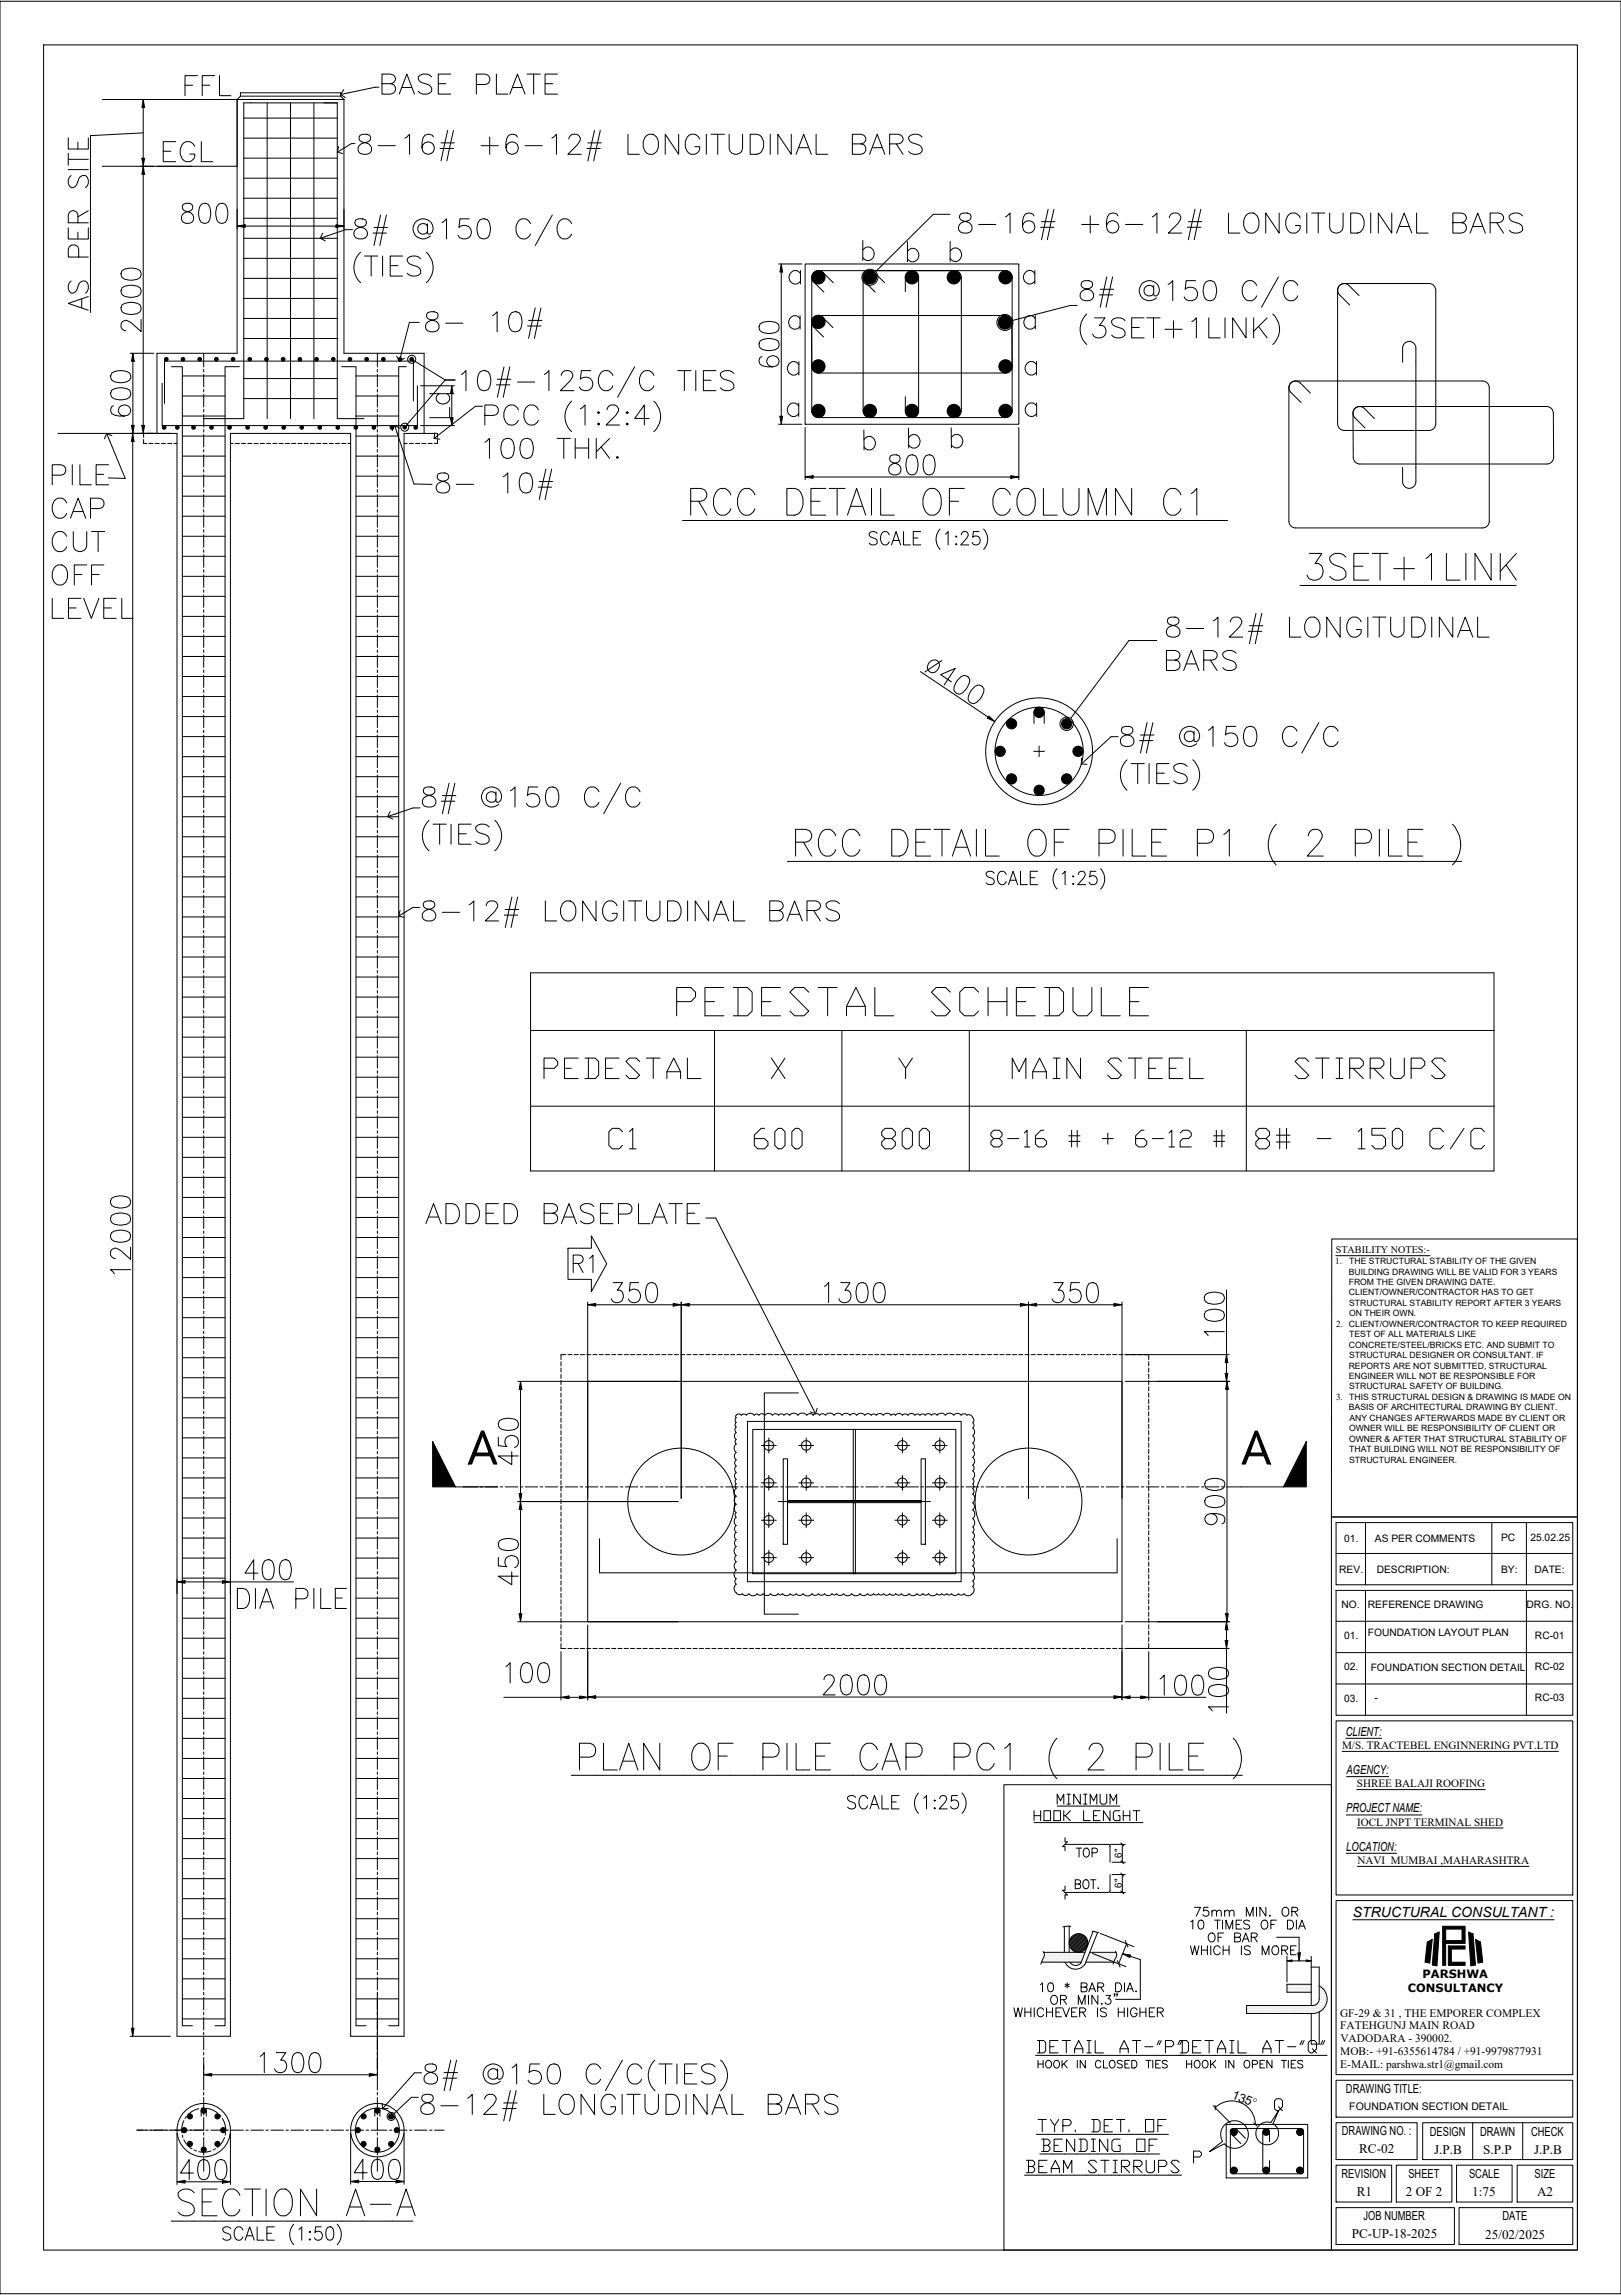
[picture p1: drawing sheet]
<svg xmlns="http://www.w3.org/2000/svg" width="594mm" height="841mm" viewBox="0 0 594 841" stroke-linecap="round" stroke-linejoin="round" font-family="sans-serif">
<defs><g id="words">
<text font-size="5.1" x="495.7" y="702.4">STRUCTURAL CONSULTANT :</text>
<g font-size="4.8">
<text x="498.1" y="789.1">RC-02</text>
<text x="525.5" y="789.4">J.P.B</text>
<text x="543.5" y="789.4">S.P.P</text>
<text x="562.1" y="789.4">J.P.B</text>
<text x="497.2" y="804.7">R1</text>
<text x="515.2" y="804.7">2 OF 2</text>
<text x="539.5" y="804.7">1:75</text>
<text x="563.3" y="804.7">A2</text>
<text x="495.4" y="820.2">PC-UP-18-2025</text>
<text x="544.3" y="820.3">25/02/2025</text>
</g>
<g font-size="4.6">
<text x="493.2" y="636">CLIENT:</text>
<text x="493.5" y="650.1">AGENCY:</text>
<text x="493.3" y="664.1">PROJECT NAME:</text>
<text x="493.3" y="678.2">LOCATION:</text>
<text x="493.2" y="767.1">DRAWING TITLE:</text>
<text x="451.1" y="768.8" transform="rotate(23 451.1 768.8)">135</text>
<text x="491.7" y="782.5">DRAWING NO. :</text>
<text x="523.9" y="782.8">DESIGN</text>
<text x="542.4" y="782.7">DRAWN</text>
<text x="561.1" y="782.8">CHECK</text>
<text x="491.6" y="798.1">REVISION</text>
<text x="516.1" y="798.1">SHEET</text>
<text x="538.3" y="798.1">SCALE</text>
<text x="562.3" y="798.1">SIZE</text>
<text x="499.7" y="813.6">JOB NUMBER</text>
<text x="550.5" y="813.6">DATE</text>
</g>
<g font-size="4.2">
<text x="521.3" y="724.7">PARSHWA</text>
<text x="515.9" y="729.9">CONSULTANCY</text>
<text x="491.1" y="739">GF-29 &amp; 31 , THE EMPORER COMPLEX</text>
<text x="491.1" y="743.7">FATEHGUNJ MAIN ROAD</text>
<text x="491.2" y="748.4">VADODARA - 390002.</text>
<text x="491.1" y="753.2">MOB:- +91-6355614784 / +91-9979877931</text>
<text x="491.1" y="758">E-MAIL: parshwa.str1@gmail.com</text>
</g>
<g font-size="4.1">
<text x="491.8" y="640.9">M/S. TRACTEBEL ENGINNERING PVT.LTD</text>
<text x="497.2" y="654.9">SHREE BALAJI ROOFING</text>
<text x="497.3" y="669">IOCL JNPT TERMINAL SHED</text>
<text x="497.4" y="683">NAVI MUMBAI ,MAHARASHTRA</text>
</g>
<text font-size="3.9" x="494.4" y="773.2">FOUNDATION SECTION DETAIL</text>
<g font-size="3.8">
<text x="492.5" y="565">01.</text>
<text x="503.8" y="565">AS PER COMMENTS</text>
<text x="550.1" y="564.9">PC</text>
<text x="560.8" y="564.8">25.02.25</text>
<text x="490.8" y="576.3">REV.</text>
<text x="504.5" y="576.3">DESCRIPTION:</text>
<text x="550" y="576.3">BY:</text>
<text x="562.3" y="576.3">DATE:</text>
<text x="491.6" y="589.2">NO.</text>
<text x="501.2" y="589.2">REFERENCE DRAWING</text>
<text x="559.4" y="589.2">DRG. NO.</text>
<text x="501.2" y="599.4">FOUNDATION LAYOUT PLAN</text>
<text x="492.6" y="600.6">01.</text>
<text x="562.5" y="600.5">RC-01</text>
<text x="492.6" y="612.1">02.</text>
<text x="502.3" y="612.3">FOUNDATION SECTION DETAIL</text>
<text x="562.5" y="612">RC-02</text>
<text x="492.6" y="623.6">03.</text>
<text x="503.6" y="623.5">-</text>
<text x="562.5" y="623.5">RC-03</text>
</g>
<text font-size="3.7" x="489.5" y="459.3">STABILITY NOTES:-</text>
<g font-size="3.6">
<text x="411" y="680.7" transform="rotate(-90 411 680.7)">6&quot;</text>
<text x="411" y="691.8" transform="rotate(-90 411 691.8)">6&quot;</text>
</g>
<g font-size="3.4">
<text x="489.3" y="463.2">1.</text>
<text x="489.6" y="486.2">2. CLIENT/OWNER/CONTRACTOR TO KEEP REQUIRED</text>
<text x="489.6" y="513">3.</text>
</g>
<g font-size="3.2">
<text x="494.3" y="467.1">BUILDING DRAWING WILL BE VALID FOR 3 YEARS</text>
<text x="494.4" y="463.2">THE STRUCTURAL STABILITY OF THE GIVEN</text>
<text x="494.2" y="470.9">FROM THE GIVEN DRAWING DATE.</text>
<text x="494.3" y="474.7">CLIENT/OWNER/CONTRACTOR HAS TO GET</text>
<text x="494.3" y="478.5">STRUCTURAL STABILITY REPORT AFTER 3 YEARS</text>
<text x="494.3" y="482.4">ON THEIR OWN.</text>
<text x="494.4" y="490">TEST OF ALL MATERIALS LIKE</text>
<text x="494.3" y="493.8">CONCRETE/STEEL/BRICKS ETC. AND SUBMIT TO</text>
<text x="494.3" y="497.7">STRUCTURAL DESIGNER OR CONSULTANT. IF</text>
<text x="494.2" y="501.5">REPORTS ARE NOT SUBMITTED, STRUCTURAL</text>
<text x="494.2" y="505.3">ENGINEER WILL NOT BE RESPONSIBLE FOR</text>
<text x="494.3" y="509.2">STRUCTURAL SAFETY OF BUILDING.</text>
<text x="494.4" y="513">THIS STRUCTURAL DESIGN &amp; DRAWING IS MADE ON</text>
<text x="494.3" y="516.8">BASIS OF ARCHITECTURAL DRAWING BY CLIENT.</text>
<text x="494.5" y="520.6">ANY CHANGES AFTERWARDS MADE BY CLIENT OR</text>
<text x="494.3" y="524.5">OWNER WILL BE RESPONSIBILITY OF CLIENT OR</text>
<text x="494.3" y="528.3">OWNER &amp; AFTER THAT STRUCTURAL STABILITY OF</text>
<text x="494.4" y="532.1">THAT BUILDING WILL NOT BE RESPONSIBILITY OF</text>
<text x="494.3" y="535.9">STRUCTURAL ENGINEER.</text>
</g>
<text font-size="1.8" x="459.1" y="769.9" transform="rotate(23 459.1 769.9)">O</text>
</g></defs>
<!-- layer: FOOTING -->
<g fill="none" stroke="#000" stroke-width=".37">
<path d="M86.9 36.5v93h-29.4v29.3h7.4v587.4h19.5v-587.4h44.1v587.4h19.6v-587.4h7.3v-29.3h-29.4v-93M86.9 36.5h39.1M88.1 35.2h36.7M88.1 35.2v-1.2h36.7v1.2M88.1 35.2l-1.2 1.3M124.8 35.2l1.2 1.3M52.6 158.8v1.5M53.8 158.8h3.7M155.4 158.8h4.9v1.5M52.6 161v1.5h1.2M54.5 162.5h1.6M56.8 162.5h1.6"/>
<path d="M59.1 162.5h1.5M61.4 162.5h1.5M63.7 162.5h1.2M84.4 162.5h1M86.2 162.5h1.5M88.5 162.5h1.5M90.8 162.5h1.5M93.1 162.5h1.5M95.4 162.5h1.5M97.7 162.5h1.5M100 162.5h1.5M102.3 162.5h1.5"/>
<path d="M104.5 162.5h1.6M106.8 162.5h1.6M109.1 162.5h1.6M111.4 162.5h1.6M113.7 162.5h1.6M116 162.5h1.6M118.3 162.5h1.5M120.6 162.5h1.5M122.9 162.5h1.5M125.2 162.5h1.5M127.5 162.5h1M148.1 162.5h1.1"/>
<path d="M150 162.5h1.5M152.3 162.5h1.5M154.6 162.5h1.5M156.9 162.5h1.5M160.3 161v1.5h-1.1M205.6 499v1.5M207.3 496.4h-1.7v1.8M208.1 496.4h1.5M210.4 496.4h1.5M212.7 496.4h1.5M215 496.4h1.5M217.3 496.4h1.5"/>
<path d="M219.6 496.4h1.5M221.9 496.4h1.5M224.2 496.4h1.5M226.4 496.4h1.6M228.7 496.4h1.6M231 496.4h1.6M233.3 496.4h1.6M235.6 496.4h1.6M237.9 496.4h1.5M240.2 496.4h1.5M242.5 496.4h1.5M244.8 496.4h1.5"/>
<path d="M247.1 496.4h1.5M249.4 496.4h1.5M251.7 496.4h1.5M254 496.4h1.5M256.3 496.4h1.5M258.6 496.4h1.5M260.9 496.4h1.5M263.2 496.4h1.5M265.5 496.4h1.5M267.7 496.4h1.6M270 496.4h1.6M272.3 496.4h1.6"/>
<path d="M274.6 496.4h1.6M276.9 496.4h1.6M279.2 496.4h1.5M281.5 496.4h1.5M283.8 496.4h1.5M286.1 496.4h1.5M288.4 496.4h1.5M290.7 496.4h1.5M293 496.4h1.5M295.3 496.4h1.5M297.6 496.4h1.5M299.9 496.4h1.5"/>
<path d="M302.2 496.4h1.5M304.5 496.4h1.5M306.8 496.4h1.5M309 496.4h1.6M311.3 496.4h1.6M313.6 496.4h1.6M315.9 496.4h1.6M318.2 496.4h1.6M320.5 496.4h1.5M322.8 496.4h1.5M325.1 496.4h1.5M327.4 496.4h1.5"/>
<path d="M329.7 496.4h1.5M332 496.4h1.5M334.3 496.4h1.5M336.6 496.4h1.5M338.9 496.4h1.5M341.2 496.4h1.5M343.5 496.4h1.5M345.8 496.4h1.5M348.1 496.4h1.5M350.3 496.4h1.6M352.6 496.4h1.6M354.9 496.4h1.6"/>
<path d="M357.2 496.4h1.6M359.5 496.4h1.6M361.8 496.4h1.5M364.1 496.4h1.5M366.4 496.4h1.5M368.7 496.4h1.5M371 496.4h1.5M373.3 496.4h1.5M375.6 496.4h1.5M377.9 496.4h1.5M380.2 496.4h1.5M382.5 496.4h1.5"/>
<path d="M384.8 496.4h1.5M387.1 496.4h1.5M389.3 496.4h1.6M391.6 496.4h1.6M393.9 496.4h1.6M396.2 496.4h1.6M398.5 496.4h1.6M400.8 496.4h1.6M403.1 496.4h1.5M405.4 496.4h1.5M407.7 496.4h1.5M410 496.4h1.5"/>
<path d="M412.3 496.4h1.5M414.6 496.4h1.5M416.9 496.4h1.5M419.2 496.4h1.7v1.8M420.9 499v1.5M205.6 501.3v1.5M205.6 503.6v1.5M205.6 505.9v1.5M205.6 508.2v1.5M205.6 510.5v1.5M205.6 512.8v1.5M205.6 515.1v1.5"/>
<path d="M205.6 517.4v1.5M205.6 519.7v1.5M215.4 506.2h195.7v88.1h-195.7zM420.9 501.3v1.5M420.9 503.6v1.5M420.9 505.9v1.5M420.9 508.2v1.5M420.9 510.5v1.5M420.9 512.8v1.5M420.9 515.1v1.5M420.9 517.4v1.5M420.9 519.7v1.5"/>
<path d="M205.6 521.9v1.6M205.6 524.2v1.6M205.6 526.5v1.6M205.6 528.8v1.6M205.6 531.1v1.6M205.6 533.4v1.5M205.6 535.7v1.5M205.6 538v1.5M420.9 521.9v1.6M420.9 524.2v1.6M420.9 526.5v1.6M420.9 528.8v1.6"/>
<path d="M420.9 531.1v1.6M420.9 533.4v1.5M420.9 535.7v1.5M420.9 538v1.5M205.6 540.3v1.5M205.6 542.6v1.5M205.6 544.9v1.5M205.6 547.2v1.5M205.6 549.5v1.5M205.6 551.8v1.5M205.6 554.1v1.5M205.6 556.4v1.5"/>
<path d="M205.6 558.7v1.5M420.9 540.3v1.5M420.9 542.6v1.5M420.9 544.9v1.5M420.9 547.2v1.5M420.9 549.5v1.5M420.9 551.8v1.5M420.9 554.1v1.5M420.9 556.4v1.5M420.9 558.7v1.5M205.6 561v1.5M205.6 563.2v1.6"/>
<path d="M205.6 565.5v1.6M205.6 567.8v1.6M205.6 570.1v1.6M205.6 572.4v1.6M205.6 574.7v1.5M205.6 577v1.5M205.6 579.3v1.5M420.9 561v1.5M420.9 563.2v1.6M420.9 565.5v1.6M420.9 567.8v1.6M420.9 570.1v1.6"/>
<path d="M420.9 572.4v1.6M420.9 574.7v1.5M420.9 577v1.5M420.9 579.3v1.5M205.6 581.6v1.5M205.6 583.9v1.5M205.6 586.2v1.5M205.6 588.5v1.5M205.6 590.8v1.5M205.6 593.1v1.5M205.6 595.4v1.5M205.6 597.7v1.5"/>
<path d="M205.6 600v1.5M420.9 581.6v1.5M420.9 583.9v1.5M420.9 586.2v1.5M420.9 588.5v1.5M420.9 590.8v1.5M420.9 593.1v1.5M420.9 595.4v1.5M420.9 597.7v1.5M420.9 600v1.5M205.6 602.3v1.8h1.7M208.1 604.1h1.5"/>
<path d="M210.4 604.1h1.5M212.7 604.1h1.5M215 604.1h1.5M217.3 604.1h1.5M219.6 604.1h1.5M221.9 604.1h1.5M224.2 604.1h1.5M226.4 604.1h1.6M228.7 604.1h1.6M231 604.1h1.6M233.3 604.1h1.6M235.6 604.1h1.6"/>
<path d="M237.9 604.1h1.5M240.2 604.1h1.5M242.5 604.1h1.5M244.8 604.1h1.5M247.1 604.1h1.5M249.4 604.1h1.5M251.7 604.1h1.5M254 604.1h1.5M256.3 604.1h1.5M258.6 604.1h1.5M260.9 604.1h1.5M263.2 604.1h1.5"/>
<path d="M265.5 604.1h1.5M267.7 604.1h1.6M270 604.1h1.6M272.3 604.1h1.6M274.6 604.1h1.6M276.9 604.1h1.6M279.2 604.1h1.5M281.5 604.1h1.5M283.8 604.1h1.5M286.1 604.1h1.5M288.4 604.1h1.5M290.7 604.1h1.5"/>
<path d="M293 604.1h1.5M295.3 604.1h1.5M297.6 604.1h1.5M299.9 604.1h1.5M302.2 604.1h1.5M304.5 604.1h1.5M306.8 604.1h1.5M309 604.1h1.6M311.3 604.1h1.6M313.6 604.1h1.6M315.9 604.1h1.6M318.2 604.1h1.6"/>
<path d="M320.5 604.1h1.5M322.8 604.1h1.5M325.1 604.1h1.5M327.4 604.1h1.5M329.7 604.1h1.5M332 604.1h1.5M334.3 604.1h1.5M336.6 604.1h1.5M338.9 604.1h1.5M341.2 604.1h1.5M343.5 604.1h1.5M345.8 604.1h1.5"/>
<path d="M348.1 604.1h1.5M350.3 604.1h1.6M352.6 604.1h1.6M354.9 604.1h1.6M357.2 604.1h1.6M359.5 604.1h1.6M361.8 604.1h1.5M364.1 604.1h1.5M366.4 604.1h1.5M368.7 604.1h1.5M371 604.1h1.5M373.3 604.1h1.5"/>
<path d="M375.6 604.1h1.5M377.9 604.1h1.5M380.2 604.1h1.5M382.5 604.1h1.5M384.8 604.1h1.5M387.1 604.1h1.5M389.3 604.1h1.6M391.6 604.1h1.6M393.9 604.1h1.6M396.2 604.1h1.6M398.5 604.1h1.6M400.8 604.1h1.6"/>
<path d="M403.1 604.1h1.5M405.4 604.1h1.5M407.7 604.1h1.5M410 604.1h1.5M412.3 604.1h1.5M414.6 604.1h1.5M416.9 604.1h1.5M420.9 602.3v1.8h-1.7"/>
</g>
<!-- layer: Dim -->
<g fill="none" stroke="#000" stroke-width=".37">
<path d="M124.8 34.6l1.8 1.2M126 32.9l-1.2 1.7M138.8 32h-1.2l-12.8 2.6M123.6 55.8l2 .5M124.1 53.8l-.5 2M130.1 52.6h-1.3l-5.2 3.2M51.5 60.9h4.8M52.5 60.9l.5 3h-1zM52.5 63.9v92M348.2 78.5h-6.2l-21.1 21M44.7 99.2a6.2 6.2 0 0 1 6.6 0 2.05 2.05 0 0 1-1 3.1 6.3 6.3 0 0 1-5.6-.6l-.3-.9zM117.3 87.3l1.9 .9"/>
<path d="M118.2 85.5l-.9 1.8M129.2 84.2h-2.6l-9.3 3.1M285.3 96.7h8.5M286.3 96.7l.5 3h-1zM286.3 99.7v52.8M44.7 111.7a6.2 6.2 0 0 1 6.6 0 2.05 2.05 0 0 1-1 3.2 6.3 6.3 0 0 1-5.6-.7l-.3-.9zM44.7 105.5a6.2 6.2 0 0 1 6.6 0 2.05 2.05 0 0 1-1 3.1 6.3 6.3 0 0 1-5.6-.6l-.3-1zM51.7 117.1v4.4l-3.5-3.2a2.36 2.36 0 0 0-3.5-.3l-.3 .7v1.2a1.95 1.95 0 0 0 1.7 1.3M153.6 118.1h-3.6l-3.6 14.2M278.5 118.7a6.2 6.2 0 0 1 6.6 0 2.05 2.05 0 0 1-1 3.2 6.3 6.3 0 0 1-5.6-.7l-.3-.9zM394.7 111.9h-2.5l-21.1 5.5M40.9 136.7a6.2 6.2 0 0 1 6.6 0 2.05 2.05 0 0 1-1 3.2 6.3 6.3 0 0 1-5.6-.6l-.3-1z"/>
<path d="M47.7 129.5h8.6M48.7 129.5l.5 2.9h-1zM48.7 132.4v23.5M145.3 130.5l1.1 1.8M148.2 131.3l-1.8 1M150.9 131.7l12.2 7.5M163.1 139.2l-14.8 17.3M163.1 139.2h3.7M278.5 125a6.2 6.2 0 0 1 6.6 0 2.05 2.05 0 0 1-1 3.1 6.3 6.3 0 0 1-5.6-.6l-.3-.9zM279.2 130.7a1.84 1.84 0 0 0-.7 2.8l1 .6 3.6 .3a2.14 2.14 0 0 1-2-2.9 2.14 2.14 0 0 1 3.4-.8 1.95 1.95 0 0 1 0 3.4l-1.4 .3M39.1 158.9l-.8 1.9M39.1 158.9l1.9 .8"/>
<path d="M39.1 158.9l6.8 16.4-6.2-.2M40.9 143a6.2 6.2 0 0 1 6.6 0 2.05 2.05 0 0 1-1 3.2 6.3 6.3 0 0 1-5.6-.7l-.3-.9zM41.6 148.7a1.84 1.84 0 0 0-.7 2.8l1.1 .6 3.5 .4a2.14 2.14 0 0 1-2-2.9 2.14 2.14 0 0 1 3.4-.9 1.95 1.95 0 0 1 0 3.4l-1.4 .4M47.7 158.8h14.8M48.2 155.9h1l-.5 2.9zM48.6 158.8l.5 3h-1zM52 155.9h1l-.5 2.9zM59.4 140.4v15.6h93.6v-14.6M144.6 156l-.9 1.8M144.6 156l1.9 .9M144.6 156l7.1 21.4 6.6 .1M151.5 146.9v-14.6h-91.2v15.5"/>
<path d="M154.1 156h12.4M154.1 141.4h12.4M157.4 144.3h7.4M159.3 158.6l-.2 2.1M161 144.3a1.98 1.98 0 0 0-1.1 2.3 1.98 1.98 0 0 0 2.1 1.4 2.1 2.1 0 0 0 2.5-1.1 2.1 2.1 0 0 0-.8-2.6M164.8 149.3v3.8h-7.4M165.1 153h.9l-.4 3zM165.6 141.4l.4 2.9h-.9zM165.6 144.3v8.7M176.8 148.9h-2.6l-15.1 11.8M285.3 155.5h8.5M285.8 152.5h1l-.5 3z"/>
<path d="M295 156.6v19.2M373.3 156.6v19.2M48.6 161.8v581.5M159.1 160.7l2 .2M295 174.8l3-.5v1zM298 174.8h72.4M326.4 167a1.52 1.52 0 0 0 .5 2.5l1.3 .3a2.17 2.17 0 0 1 2 2.7 2.17 2.17 0 0 1-2.9 1.5 2.11 2.11 0 0 1-1.7-2.2 2.11 2.11 0 0 1 2-2l1.3-.3a1.52 1.52 0 0 0 .6-2.5l-1-.3h-1.2zM333 167a2 2 0 0 1 3.1 1.1 6.6 6.6 0 0 1-.6 5.5 2.05 2.05 0 0 1-3.2-1 6.3 6.3 0 0 1 .7-5.6zM339.2 167a2 2 0 0 1 3.1 1.1 6.6 6.6 0 0 1-.6 5.5 2.05 2.05 0 0 1-3.1-1 6.3 6.3 0 0 1 .6-5.6zM370.4 174.3l2.9 .5-2.9 .5zM423.9 234.7h-10.2l-21.4 28.6M337.3 246.1l24.8 16.7"/>
<path d="M340.5 242.7a2.09 2.09 0 0 1 3.2-.4 2.09 2.09 0 0 1-.2 3.2 2.07 2.07 0 0 1-3.1 .4 2.07 2.07 0 0 1 .1-3.2zM345.1 242l-6.2 4.2M348.6 249.9l-3.9-2.7 5.4-2.3-4.1 6.1M352.1 248a2.05 2.05 0 0 1 3.2 .9 6.2 6.2 0 0 1-3.6 5.5 2.05 2.05 0 0 1-2.1-2.6l.7-1.7zM357.3 251.5a2.05 2.05 0 0 1 3.3 .9 6.2 6.2 0 0 1-3.7 5.5 2.05 2.05 0 0 1-2.1-2.6l.7-1.7zM362.4 262.4l2.1 2-2.7-1.2zM378.8 275.3h3.9M380.8 273.4v3.9M396.2 280l2.1 .1M396.3 277.9l-.1 2.1M409.7 270h-2.6l-10.9 10M142.1 299.2l1.8 .9"/>
<path d="M143 297.4l-.9 1.8M153.9 296.1h-2.6l-9.2 3.1M146.1 335.7l2 .5M146.6 333.7l-.5 2M153.9 332.5h-2.6l-5.2 3.2M40.9 439.2a6.2 6.2 0 0 1 6.6 0 2.05 2.05 0 0 1-1 3.1 6.3 6.3 0 0 1-5.6-.6l-.4-1zM40.9 451.7a6.2 6.2 0 0 1 6.6 0 2.05 2.05 0 0 1-1 3.2 6.3 6.3 0 0 1-5.6-.7l-.4-.9zM40.9 445.4a6.2 6.2 0 0 1 6.6 0 2.05 2.05 0 0 1-1 3.2 6.3 6.3 0 0 1-5.6-.6l-.4-1zM47.8 457.1v4.4l-3.5-3.2a2.36 2.36 0 0 0-3.4-.3l-.4 .7v1.2a1.95 1.95 0 0 0 1.8 1.3M258.7 446.4h3.6l36.5 71.6M47.8 465.3h-7.3l1.4 1.5M215.4 478.1l2.9-.5v1z"/>
<path d="M215.4 477.2v71.9M218.3 478.1h28.4M224.7 470h3.4l-1.9 2.8h1a2.38 2.38 0 0 1 .6 3.8 2.38 2.38 0 0 1-3.8-.6M234 470h-3.1l-.3 3.2a2.42 2.42 0 0 1 3.4 0 2.42 2.42 0 0 1 0 3.4 2.42 2.42 0 0 1-3.4 0l-.3-.6M237.5 470.4a2 2 0 0 1 3.1 1 6.6 6.6 0 0 1-.5 5.6 2.05 2.05 0 0 1-3.2-1 6.3 6.3 0 0 1 .6-5.6zM246.7 477.6l2.9 .5-2.9 .5zM249.6 478.1l3-.5v1zM249.6 477.2v71.9M252.6 478.1h121.3M302.1 471.4l1.5-1.4v7.4M308.1 470h3.4l-1.8 2.8h.9a2.38 2.38 0 0 1 .6 3.8 2.38 2.38 0 0 1-3.8-.6M314.7 470.4a2 2 0 0 1 3.1 1 6.6 6.6 0 0 1-.6 5.6 2.05 2.05 0 0 1-3.2-1 6.3 6.3 0 0 1 .7-5.6z"/>
<path d="M320.9 470.4a2 2 0 0 1 3.2 1 6.6 6.6 0 0 1-.6 5.6 2.05 2.05 0 0 1-3.2-1 6.3 6.3 0 0 1 .6-5.6zM373.9 477.6l3 .5-3 .5zM376.9 478.1l2.9-.5v1zM376.9 477.2v71.9M379.8 478.1h28.4M386.2 470h3.4l-1.8 2.8h.9a2.38 2.38 0 0 1 .7 3.8 2.38 2.38 0 0 1-3.9-.6M395.6 470h-3.1l-.4 3.2a2.42 2.42 0 0 1 3.4 0 2.42 2.42 0 0 1 0 3.4 2.42 2.42 0 0 1-3.4 0l-.3-.6M399.1 470.4a2 2 0 0 1 3.1 1 6.6 6.6 0 0 1-.6 5.6 2.05 2.05 0 0 1-3.2-1 6.3 6.3 0 0 1 .7-5.6zM408.2 477.6l2.9 .5-2.9 .5zM411.1 477.2v71.9M441.7 474.4a6.2 6.2 0 0 1 6.6 0 2.05 2.05 0 0 1-1 3.2 6.3 6.3 0 0 1-5.6-.7l-.4-.9zM449.4 472.7v23.7"/>
<path d="M412.3 496.4h38.1M441.7 480.7a6.2 6.2 0 0 1 6.6 0 2.05 2.05 0 0 1-1 3.2 6.3 6.3 0 0 1-5.6-.7l-.4-.9zM448.7 488h-7.4l1.4 1.5M449.4 496.4l.5 2.9h-.9zM449.4 499.3v4M189.8 506.2h58.6M190.7 506.2l.5 2.9h-1zM190.7 509.1v38.2M296.9 517.4l1.9 .6M299.5 516.1l-.7 1.9M412.3 506.2h38.3M449 503.3h.9l-.5 2.9z"/>
<path d="M449.6 506.2l.5 2.9h-1zM449.6 509.1v82.3M182.6 526.7v3.1l3.2 .3a2.42 2.42 0 0 1 0-3.4 2.42 2.42 0 0 1 3.4 0 2.42 2.42 0 0 1 0 3.4l-.6 .3M183 520.7a6.2 6.2 0 0 1 6.6 0 2.05 2.05 0 0 1-1 3.1 6.3 6.3 0 0 1-5.6-.6l-.4-1zM187.5 532v4.7l-4.9-3.2h7.4M189.8 550.2h58.6M190.2 547.3h1l-.5 2.9zM190.7 550.2l.5 3h-1zM190.7 553.2v38.2M441.9 549a6.2 6.2 0 0 1 6.6 0 2.05 2.05 0 0 1-1.1 3.1 6.3 6.3 0 0 1-5.5-.6l-.4-1zM441.9 542.7a6.2 6.2 0 0 1 6.6 0 2.05 2.05 0 0 1-1.1 3.1 6.3 6.3 0 0 1-5.5-.6l-.4-.9zM443.9 554.6l-1.4 .4a2.16 2.16 0 0 0-.2 3.4 2.16 2.16 0 0 0 3.4-.7 1.85 1.85 0 0 0-.7-2.7l-1.1-.4 3.5 .4a1.98 1.98 0 0 1 1.1 3.1l-.7 .3"/>
<path d="M64.9 579.7l2.9-.5v1zM64.9 578.7v5.3M67.8 579.7h13.7M81.5 579.2l2.9 .5-2.9 .5zM84.4 578.7v5.3M84.4 579.7h23.2M94.6 576.5h-4.8l3.2-4.9v7.3M97.1 571.9a2 2 0 0 1 3.1 1.1 6.6 6.6 0 0 1-.6 5.5 2.05 2.05 0 0 1-3.2-1 6.3 6.3 0 0 1 .7-5.6zM103.3 571.9a2 2 0 0 1 3.1 1.1 6.6 6.6 0 0 1-.6 5.5 2.05 2.05 0 0 1-3.1-1 6.3 6.3 0 0 1 .6-5.6zM182.6 570.7v3.1l3.2 .4a2.42 2.42 0 0 1 0-3.5 2.42 2.42 0 0 1 3.4 0 2.42 2.42 0 0 1 0 3.5l-.6 .3M183 564.7a6.2 6.2 0 0 1 6.6 0 2.05 2.05 0 0 1-1 3.2 6.3 6.3 0 0 1-5.6-.7l-.4-.9zM187.5 576v4.8l-4.9-3.2h7.4"/>
<path d="M87 582.1h2.2a3.5 3.5 0 0 1 2.2 4.5 3 3 0 0 1-2.2 2.8h-2.2zM93.6 582.1v7.3M95.2 589.4l2.5-7.3 2.5 7.3M96.1 587h3.2M108.4 585.9h2.8a1.93 1.93 0 0 0 1.7-1.9 1.93 1.93 0 0 0-1.7-1.9h-2.8v7.3M115 582.1v7.3M117.5 582.1v7.3h3.8M122.9 585.6h2.5M127 582.1h-4.1v7.3h4.1M189.8 594.3h58.6M190.2 591.4h1l-.5 2.9zM215.4 595.5v27.5"/>
<path d="M411.1 595.5v27.5M412.3 594.3h38.3M449.1 591.4h1l-.5 2.9zM449.4 594.3l.5 2.9h-.9zM449.4 597.2v3.9M185.4 610.7l1.5-1.4v7.3M191.7 609.7a2 2 0 0 1 3.1 1 6.6 6.6 0 0 1-.6 5.6 2.05 2.05 0 0 1-3.2-1.1 6.3 6.3 0 0 1 .7-5.5zM198 609.7a2 2 0 0 1 3.1 1 6.6 6.6 0 0 1-.6 5.6 2.05 2.05 0 0 1-3.2-1.1 6.3 6.3 0 0 1 .7-5.5zM205.6 605.3v17.7M302 615.5a1.95 1.95 0 0 1 1.2-1.7h1.3a1.88 1.88 0 0 1 .9 2.7l-.6 1.1-3.2 3.5h4.4M308.9 614.1a2 2 0 0 1 3.1 1.1 6.6 6.6 0 0 1-.6 5.5 2.05 2.05 0 0 1-3.2-1 6.3 6.3 0 0 1 .7-5.6zM315.2 614.1a2 2 0 0 1 3.1 1.1 6.6 6.6 0 0 1-.6 5.5 2.05 2.05 0 0 1-3.2-1 6.3 6.3 0 0 1 .7-5.6z"/>
<path d="M321.4 614.1a2 2 0 0 1 3.2 1.1 6.6 6.6 0 0 1-.6 5.5 2.05 2.05 0 0 1-3.2-1 6.3 6.3 0 0 1 .6-5.6zM412.3 604.1h38.1M420.9 605.3v17.7M425.1 615.3l1.5-1.4v7.3M431.4 614.2a2 2 0 0 1 3.1 1.1 6.6 6.6 0 0 1-.6 5.5 2.05 2.05 0 0 1-3.2-1 6.3 6.3 0 0 1 .7-5.6zM437.7 614.2a2 2 0 0 1 3.1 1.1 6.6 6.6 0 0 1-.6 5.5 2.05 2.05 0 0 1-3.2-1 6.3 6.3 0 0 1 .7-5.6zM443.2 618.2a6.2 6.2 0 0 1 6.6 0 2.05 2.05 0 0 1-1 3.2 6.3 6.3 0 0 1-5.6-.7l-.4-.9zM443.2 611.9a6.2 6.2 0 0 1 6.6 0 2.05 2.05 0 0 1-1 3.2 6.3 6.3 0 0 1-5.6-.7l-.4-.9zM449 601.1h.9l-.5 3zM449.4 604.1v23.7M184.6 622h21M205.6 622l2.9-.5v1z"/>
<path d="M208.5 622h3.9M212.4 621.5l3 .5-3 .5zM215.4 621.9l2.9-.5v1zM218.3 621.9h189.9M408.2 621.4l2.9 .5-2.9 .5zM411.1 622l3-.5v1zM414.1 622h3.9M418 621.5l2.9 .5-2.9 .5zM420.9 622h21M450.2 625.5h-7.4l1.4 1.5M138.3 730.6v30.7M47.7 746.2h14.8"/>
<path d="M48.1 743.3h1l-.5 2.9zM74.6 756.7v4.6M95.3 753.6l1.5-1.4v7.3M101.3 752.2h3.4l-1.8 2.8h.9a2.38 2.38 0 0 1 .6 3.8 2.38 2.38 0 0 1-3.8-.7M107.9 752.5a2 2 0 0 1 3.1 1.1 6.6 6.6 0 0 1-.6 5.5 2.05 2.05 0 0 1-3.2-1 6.3 6.3 0 0 1 .7-5.6zM114.2 752.5a2 2 0 0 1 3.1 1.1 6.6 6.6 0 0 1-.6 5.5 2.05 2.05 0 0 1-3.2-1 6.3 6.3 0 0 1 .7-5.6zM135.3 759.8l3 .5-3 .5zM154.4 759.6h-2.5l-11.7 13.1M74.6 760.3l3-.5v1zM77.6 760.3h57.7M140.1 770.7l.1 2M142.2 772.6l-2 .1"/>
<path d="M153.3 768.6h-2.5l-6.4 5.9M64.9 799.5l2.9-.5v1zM64.9 781.8v18.7M67.8 799.5h13.7M70.9 796.3h-4.7l3.1-4.9v7.3M73.4 791.8a2 2 0 0 1 3.1 1 6.6 6.6 0 0 1-.6 5.6 2.05 2.05 0 0 1-3.1-1.1 6.3 6.3 0 0 1 .6-5.5zM79.7 791.8a2 2 0 0 1 3.1 1 6.6 6.6 0 0 1-.6 5.6 2.05 2.05 0 0 1-3.2-1.1 6.3 6.3 0 0 1 .7-5.5zM81.5 799l2.9 .5-2.9 .5zM84.4 781.8v18.7M128.5 799.4l2.9-.5v1zM128.5 781.8v18.6M131.4 799.4h13.7"/>
<path d="M134.5 796.2h-4.7l3.2-4.9v7.3M137.1 791.7a2 2 0 0 1 3.1 1 6.6 6.6 0 0 1-.6 5.6 2.05 2.05 0 0 1-3.2-1.1 6.3 6.3 0 0 1 .7-5.5zM143.3 791.7a2 2 0 0 1 3.1 1 6.6 6.6 0 0 1-.6 5.6 2.05 2.05 0 0 1-3.1-1.1 6.3 6.3 0 0 1 .6-5.5zM145.1 798.9l3 .5-3 .5zM148.1 781.8v18.6"/>
<circle cx="318.8" cy="101.6" r="2.94"/>
<circle cx="368.2" cy="118.2" r="2.94"/>
<circle cx="150.9" cy="131.7" r="1.47"/>
<circle cx="148.3" cy="156.5" r="1.47"/>
<circle cx="390.9" cy="265.2" r="2.45"/>
<circle cx="143.3" cy="775.5" r="1.47"/>
</g>
<g fill="#000">
<path d="M52.5 60.9l.5 3h-1zM286.3 96.7l.5 3h-1zM48.7 129.5l.5 2.9h-1zM48.2 155.9h1l-.5 2.9zM52 155.9h1l-.5 2.9zM165.1 153h.9l-.4 3zM165.6 141.4l.4 2.9h-.9zM285.8 152.5h1l-.5 3zM48.6 158.8l.5 3h-1zM295 174.8l3-.5v1zM370.4 174.3l2.9 .5-2.9 .5zM362.4 262.4l2.1 2-2.7-1.2z"/>
<path d="M215.4 478.1l2.9-.5v1zM246.7 477.6l2.9 .5-2.9 .5zM249.6 478.1l3-.5v1zM373.9 477.6l3 .5-3 .5zM376.9 478.1l2.9-.5v1zM408.2 477.6l2.9 .5-2.9 .5zM449.4 496.4l.5 2.9h-.9zM190.7 506.2l.5 2.9h-1zM449 503.3h.9l-.5 2.9zM449.6 506.2l.5 2.9h-1zM190.2 547.3h1l-.5 2.9zM190.7 550.2l.5 3h-1z"/>
<path d="M64.9 579.7l2.9-.5v1zM81.5 579.2l2.9 .5-2.9 .5zM190.2 591.4h1l-.5 2.9zM449.1 591.4h1l-.5 2.9zM449.4 594.3l.5 2.9h-.9zM449 601.1h.9l-.5 3zM205.6 622l2.9-.5v1zM212.4 621.5l3 .5-3 .5zM215.4 621.9l2.9-.5v1zM408.2 621.4l2.9 .5-2.9 .5zM411.1 622l3-.5v1zM418 621.5l2.9 .5-2.9 .5z"/>
<path d="M48.1 743.3h1l-.5 2.9zM74.6 760.3l3-.5v1zM135.3 759.8l3 .5-3 .5zM64.9 799.5l2.9-.5v1zM128.5 799.4l2.9-.5v1zM145.1 798.9l3 .5-3 .5zM81.5 799l2.9 .5-2.9 .5z"/>
</g>
<!-- layer: CN -->
<g fill="none" stroke="#000" stroke-width=".37">
<path d="M74.6 129.5v5M74.6 135.4v.9M74.6 137.2v4.6M138.3 129.5v5M138.3 135.4v.9M138.3 137.2v4.6M74.6 142.7v.9M74.6 144.6v4.5M74.6 150.1v.9M74.6 151.9v4.6M74.6 157.4v.9M74.6 159.2v4.6"/>
<path d="M138.3 142.7v.9M138.3 144.6v4.5M138.3 150.1v.9M138.3 151.9v4.6M138.3 157.4v.9M138.3 159.2v4.6M74.6 164.7v1M74.6 166.6v4.6M74.6 172.1v.9M74.6 173.9v4.6M74.6 179.4v.9M138.3 164.7v1"/>
<path d="M138.3 166.6v4.6M138.3 172.1v.9M138.3 173.9v4.6M138.3 179.4v.9M74.6 181.3v4.5M74.6 186.8v.9M74.6 188.6v4.6M74.6 194.1v.9M74.6 195.9v4.6M138.3 181.3v4.5M138.3 186.8v.9M138.3 188.6v4.6"/>
<path d="M138.3 194.1v.9M138.3 195.9v4.6M74.6 201.5v.9M74.6 203.3v4.6M74.6 208.8v.9M74.6 210.6v4.6M74.6 216.1v1M74.6 218v4.6M138.3 201.5v.9M138.3 203.3v4.6M138.3 208.8v.9M138.3 210.6v4.6"/>
<path d="M138.3 216.1v1M138.3 218v4.6M74.6 223.5v.9M74.6 225.3v4.6M74.6 230.8v.9M74.6 232.7v4.5M74.6 238.2v.9M74.6 240v4.6M138.3 223.5v.9M138.3 225.3v4.6M138.3 230.8v.9M138.3 232.7v4.5"/>
<path d="M138.3 238.2v.9M138.3 240v4.6M74.6 245.5v.9M74.6 247.3v4.6M74.6 252.8v1M74.6 254.7v4.6M138.3 245.5v.9M138.3 247.3v4.6M138.3 252.8v1M138.3 254.7v4.6M74.6 260.2v.9M74.6 262v4.6"/>
<path d="M74.6 267.5v.9M74.6 269.4v4.6M74.6 274.9v.9M74.6 276.7v4.6M138.3 260.2v.9M138.3 262v4.6M138.3 267.5v.9M138.3 269.4v4.6M138.3 274.9v.9M138.3 276.7v4.6M74.6 282.2v.9M74.6 284.1v4.5"/>
<path d="M74.6 289.6v.9M74.6 291.4v4.6M74.6 296.9v.9M74.6 298.7v4.6M138.3 282.2v.9M138.3 284.1v4.5M138.3 289.6v.9M138.3 291.4v4.6M138.3 296.9v.9M138.3 298.7v4.6M74.6 304.2v1M74.6 306.1v4.6"/>
<path d="M74.6 311.6v.9M74.6 313.4v4.6M74.6 318.9v.9M138.3 304.2v1M138.3 306.1v4.6M138.3 311.6v.9M138.3 313.4v4.6M138.3 318.9v.9M74.6 320.8v4.6M74.6 326.3v.9M74.6 328.1v4.6M74.6 333.6v.9"/>
<path d="M74.6 335.4v4.6M138.3 320.8v4.6M138.3 326.3v.9M138.3 328.1v4.6M138.3 333.6v.9M138.3 335.4v4.6M74.6 341v.9M74.6 342.8v4.6M74.6 348.3v.9M74.6 350.1v4.6M74.6 355.6v1M74.6 357.5v4.6"/>
<path d="M138.3 341v.9M138.3 342.8v4.6M138.3 348.3v.9M138.3 350.1v4.6M138.3 355.6v1M138.3 357.5v4.6M74.6 363v.9M74.6 364.8v4.6M74.6 370.3v.9M74.6 372.2v4.5M74.6 377.7v.9M74.6 379.5v4.6"/>
<path d="M138.3 363v.9M138.3 364.8v4.6M138.3 370.3v.9M138.3 372.2v4.5M138.3 377.7v.9M138.3 379.5v4.6M74.6 385v.9M74.6 386.8v4.6M74.6 392.3v1M74.6 394.2v4.6M74.6 399.7v.9M138.3 385v.9"/>
<path d="M138.3 386.8v4.6M138.3 392.3v1M138.3 394.2v4.6M138.3 399.7v.9M74.6 401.5v4.6M74.6 407v.9M74.6 408.9v4.6M74.6 414.4v.9M74.6 416.2v4.6M138.3 401.5v4.6M138.3 407v.9M138.3 408.9v4.6"/>
<path d="M138.3 414.4v.9M138.3 416.2v4.6M74.6 421.7v.9M74.6 423.6v4.5M74.6 429.1v.9M74.6 430.9v4.6M74.6 436.4v.9M74.6 438.2v4.6M138.3 421.7v.9M138.3 423.6v4.5M138.3 429.1v.9M138.3 430.9v4.6"/>
<path d="M138.3 436.4v.9M138.3 438.2v4.6M74.6 443.7v1M74.6 445.6v4.6M74.6 451.1v.9M74.6 452.9v4.6M74.6 458.4v.9M138.3 443.7v1M138.3 445.6v4.6M138.3 451.1v.9M138.3 452.9v4.6M138.3 458.4v.9"/>
<path d="M74.6 460.3v4.6M74.6 465.8v.9M74.6 467.6v4.6M74.6 473.1v.9M74.6 474.9v4.6M138.3 460.3v4.6M138.3 465.8v.9M138.3 467.6v4.6M138.3 473.1v.9M138.3 474.9v4.6M74.6 480.5v.9M74.6 482.3v4.6"/>
<path d="M74.6 487.8v.9M74.6 489.6v4.6M74.6 495.1v1M74.6 497v4.6M138.3 480.5v.9M138.3 482.3v4.6M138.3 487.8v.9M138.3 489.6v4.6M138.3 495.1v1M138.3 497v4.6M74.6 502.5v.9M74.6 504.3v4.6"/>
<path d="M74.6 509.8v.9M74.6 511.7v4.5M74.6 517.2v.9M74.6 519v4.6M138.3 502.5v.9M138.3 504.3v4.6M138.3 509.8v.9M138.3 511.7v4.5M138.3 517.2v.9M138.3 519v4.6M74.6 524.5v.9M74.6 526.3v4.6"/>
<path d="M74.6 531.8v1M74.6 533.7v4.6M74.6 539.2v.9M138.3 524.5v.9M138.3 526.3v4.6M138.3 531.8v1M138.3 533.7v4.6M138.3 539.2v.9M74.6 541v4.6M74.6 546.5v.9M74.6 548.4v4.6M74.6 553.9v.9"/>
<path d="M74.6 555.7v4.6M138.3 541v4.6M138.3 546.5v.9M138.3 548.4v4.6M138.3 553.9v.9M138.3 555.7v4.6M169.7 544.9h5.3M176 544.9h.9M177.8 544.9h4.6M183.3 544.9h.9M185.1 544.9h4.6M190.6 544.9h1"/>
<path d="M192.5 544.9h4.6M198 544.9h.9M199.8 544.9h4.6M205.3 544.9h.9M207.2 544.9h4.5M212.7 544.9h.9M214.5 544.9h4.6M220 544.9h.9M221.8 544.9h4.6M227.3 544.9h1M229.2 544.9h4.6M234.7 544.9h.9"/>
<path d="M236.5 544.9h4.6M242 544.9h1M243.9 544.9h4.6M249.4 544.9h.9M251.2 544.9h4.6M256.7 544.9h.9M258.6 544.9h4.5M264.1 544.9h.9M265.9 544.9h4.6M271.4 544.9h.9M273.2 544.9h4.6M278.7 544.9h1"/>
<path d="M280.6 544.9h4.6M286.1 544.9h.9M287.9 544.9h4.6M293.4 544.9h.9M295.3 544.9h4.6M300.8 544.9h.9M302.6 544.9h4.6M308.1 544.9h.9M309.9 544.9h4.6M315.5 544.9h.9M317.3 544.9h4.6M322.8 544.9h.9"/>
<path d="M324.6 544.9h4.6M330.1 544.9h1M332 544.9h4.6M337.5 544.9h.9M339.3 544.9h4.6M344.8 544.9h.9M346.7 544.9h4.5M352.2 544.9h.9M354 544.9h4.6M359.5 544.9h.9M361.3 544.9h4.6M366.9 544.9h.9"/>
<path d="M368.7 544.9h4.6M374.2 544.9h.9M376 544.9h4.6M381.5 544.9h1M383.4 544.9h4.6M388.9 544.9h.9M390.7 544.9h4.6M396.2 544.9h.9M398.1 544.9h4.5M403.6 544.9h.9M405.4 544.9h4.6M410.9 544.9h.9"/>
<path d="M412.7 544.9h4.6M418.2 544.9h1M420.1 544.9h4.6M425.6 544.9h.9M427.4 544.9h4.6M432.9 544.9h.9M434.8 544.9h4.6M440.3 544.9h.9M442.1 544.9h4.6M447.6 544.9h.9M449.4 544.9h5.4M74.6 561.2v.9"/>
<path d="M74.6 563.1v4.5M74.6 568.6v.9M74.6 570.4v4.6M74.6 575.9v.9M74.6 577.7v4.6M138.3 561.2v.9M138.3 563.1v4.5M138.3 568.6v.9M138.3 570.4v4.6M138.3 575.9v.9M138.3 577.7v4.6M74.6 583.2v1"/>
<path d="M74.6 585.1v4.6M74.6 590.6v.9M74.6 592.4v4.6M74.6 597.9v.9M74.6 599.8v4.6M138.3 583.2v1M138.3 585.1v4.6M138.3 590.6v.9M138.3 592.4v4.6M138.3 597.9v.9M138.3 599.8v4.6M74.6 605.3v.9"/>
<path d="M74.6 607.1v4.6M74.6 612.6v.9M74.6 614.4v4.6M74.6 620v.9M138.3 605.3v.9M138.3 607.1v4.6M138.3 612.6v.9M138.3 614.4v4.6M138.3 620v.9M74.6 621.8v4.6M74.6 627.3v.9M74.6 629.1v4.6"/>
<path d="M74.6 634.6v1M74.6 636.5v4.6M138.3 621.8v4.6M138.3 627.3v.9M138.3 629.1v4.6M138.3 634.6v1M138.3 636.5v4.6M74.6 642v.9M74.6 643.8v4.6M74.6 649.3v.9M74.6 651.2v4.5M74.6 656.7v.9"/>
<path d="M74.6 658.5v4.6M138.3 642v.9M138.3 643.8v4.6M138.3 649.3v.9M138.3 651.2v4.5M138.3 656.7v.9M138.3 658.5v4.6M74.6 664v.9M74.6 665.8v4.6M74.6 671.3v1M74.6 673.2v4.6M74.6 678.7v.9"/>
<path d="M138.3 664v.9M138.3 665.8v4.6M138.3 671.3v1M138.3 673.2v4.6M138.3 678.7v.9M74.6 680.5v4.6M74.6 686v.9M74.6 687.9v4.6M74.6 693.4v.9M74.6 695.2v4.6M138.3 680.5v4.6M138.3 686v.9"/>
<path d="M138.3 687.9v4.6M138.3 693.4v.9M138.3 695.2v4.6M74.6 700.7v.9M74.6 702.6v4.5M74.6 708.1v.9M74.6 709.9v4.6M74.6 715.4v.9M74.6 717.2v4.6M138.3 700.7v.9M138.3 702.6v4.5M138.3 708.1v.9"/>
<path d="M138.3 709.9v4.6M138.3 715.4v.9M138.3 717.2v4.6M74.6 722.7v1M74.6 724.6v4.6M74.6 730.1v.9M74.6 731.9v4.6M74.6 737.4v.9M74.6 739.3v4.6M138.3 722.7v1M138.3 724.6v4.6M138.3 730.1v.9"/>
<path d="M138.3 731.9v4.6M138.3 737.4v.9M138.3 739.3v4.6M74.6 744.8v.9M74.6 746.6v4.6M74.6 752.1v.9M74.6 753.9v4.6M74.6 759.5v.9M138.3 744.8v.9M138.3 746.6v4.6M138.3 752.1v.9M138.3 753.9v4.6"/>
<path d="M138.3 759.5v.9M67.4 777.1l-.7 1.8-.1 2.6M68.3 775.6l-.5 .7M72.8 772.7l-1.8 .7-2.1 1.5M74.6 772.5l-.9 .1M74.6 761.3v4.6M74.6 766.8v.9M74.6 768.6v4.6M74.6 774.1v1M74.6 776v4.6M75.6 772.6l1.8 .4 2.3 1.3M80.4 774.9l.6 .7"/>
<path d="M81.5 776.3l.8 1.8 .4 2.5h1M138.3 761.3v4.6M138.3 766.8v.9M138.3 768.6v4.6M138.3 774.1v1M138.3 776v4.6M50.2 780.6h4.1M54.6 780.6h7M62 780.6h7M66.8 782.4l.2 .9M67.4 784.1l1 1.6 1.9 1.7M69.3 780.6h5.3"/>
<path d="M71.1 787.9l.9 .3M74.6 781.5v.9M74.6 783.3v4.6M74.6 788.8v.9M74.6 790.7v5M75.4 780.6h.9M77.2 780.6h4.6M77.3 788.2l-1.9 .4-2.6-.1M78.9 787.4l-.8 .5M82.3 783.3l-1.3 2.2-1.3 1.4M82.7 781.5l-.2 .9M84.6 780.6h4.6"/>
<path d="M90.1 780.6h.9M91.9 780.6h4.6M97.4 780.6h1M99.3 780.6h4.6M104.8 780.6h.9M106.6 780.6h4.6M112.1 780.6h.9M114 780.6h4.5M119.5 780.6h.9M121.3 780.6h4.6M126.8 780.6h.9M128.6 780.6h4.6"/>
<path d="M134.1 780.6h1M136 780.6h5.8M138.3 781.5v.9M138.3 783.3v4.6M138.3 788.8v.9M138.3 790.7v5M142.7 780.6h.9M144.5 780.6h4.6M150.1 780.6h.9M151.9 780.6h4.6M157.4 780.6h.9M159.2 780.6h3.6"/>
</g>
<!-- layer: TITLE TEXT -->
<g fill="none" stroke="#000" stroke-width=".37">
<path d="M67.8 31.2h2.8M72.3 27.7h-4.5v7.4M74.1 31.2h2.8M78.7 27.7h-4.6v7.4M80.4 27.7v7.4h4.2M140 30.7h3.1a1.87 1.87 0 0 0 1.8-2.2l-.7-1-1.1-.4h-3.1v7.4h3.1a1.91 1.91 0 0 0 1.9-1.9 1.91 1.91 0 0 0-1.9-1.9M146.3 34.5l2.8-7.4 2.8 7.4M147.3 32.1h3.5M158.2 28.2a3.3 3.3 0 0 0-4.9 0 1.99 1.99 0 0 0 1.4 2.1l2.1 .7a2.11 2.11 0 0 1 1.4 2.5 3.3 3.3 0 0 1-4.9 0M160.6 30.7h2.8M165.2 27.1h-4.6v7.4h4.6M174.6 31h3.1a1.91 1.91 0 0 0 1.8-1.9 1.91 1.91 0 0 0-1.8-2h-3.1v7.4"/>
<path d="M181.9 27.1v7.4h4.2M186.8 34.5l2.8-7.4 2.8 7.4M187.8 32.1h3.6M193.1 27.1h4.9M195.6 27.1v7.4M199.7 30.7h2.8M204.3 27.1h-4.6v7.4h4.6M59.8 55.4h2.8M64.4 51.9h-4.6v7.3h4.6M71.3 53.7a2.56 2.56 0 0 0-2.4-1.9 2.56 2.56 0 0 0-2.5 1.9 4.1 4.1 0 0 0 1.8 5.5 2.56 2.56 0 0 0 3.1-2.7h-1.7M73.8 51.9v7.3h4.1M131.9 49.6a1.45 1.45 0 0 0 .7 2.4l1.4 .4a2.1 2.1 0 0 1 2.2 1.9 2.1 2.1 0 0 1-1.8 2.2h-1.4a2.1 2.1 0 0 1-1.9-2.2 2.1 2.1 0 0 1 2.2-1.9l1.4-.4a1.45 1.45 0 0 0 .7-2.4l-1-.4h-1.4z"/>
<path d="M138.6 53.4h6.3M148.4 50.6l1.7-1.4v7.3M158.8 50.2a2.09 2.09 0 0 0-2-1 2.09 2.09 0 0 0-1.8 1.4l-.4 3.5a2.28 2.28 0 0 1 3.1-2 2.28 2.28 0 0 1 1 3.6 2.28 2.28 0 0 1-3.7-.2l-.4-1.4M161.2 54.4h5M161.6 52.4h4.9M164 47.8l-2.4 11.2M166.2 47.8l-2.5 11.2M176.3 53.4h6.3M179.5 50.2v6.3M189.6 50.2a2.09 2.09 0 0 0-2-1 2.09 2.09 0 0 0-1.8 1.4l-.4 3.5a2.28 2.28 0 0 1 3.1-2 2.28 2.28 0 0 1 .9 3.6 2.28 2.28 0 0 1-3.6-.2l-.4-1.4M192.4 53.4h6.3M202.2 50.6l1.7-1.4v7.3"/>
<path d="M208.5 51a1.97 1.97 0 0 1 1.3-1.8h1.4a1.83 1.83 0 0 1 1.1 2.8l-.7 1-3.5 3.5h4.9M215.1 54.4h4.9M215.4 52.4h4.9M217.8 47.8l-2.4 11.2M220 47.8l-2.4 11.2M230.1 49.2v7.3h4.2M236.4 50.2a2.68 2.68 0 0 1 3.1-.9 2.68 2.68 0 0 1 1.8 2.7 4 4 0 0 1-2.1 4.5 3.4 3.4 0 0 1-3.5-4.5zM248.7 49.2v7.3l-4.9-7.3v7.3M256.4 51a2.56 2.56 0 0 0-2.5-1.9 2.56 2.56 0 0 0-2.4 1.9 4.1 4.1 0 0 0 1.7 5.5 2.56 2.56 0 0 0 3.2-2.7h-1.8M258.8 49.2v7.3M260.6 49.2h4.8M263 49.2v7.3"/>
<path d="M267.2 49.2v5.2a2.48 2.48 0 0 0 2.4 2.2 2.48 2.48 0 0 0 2.5-2.2v-5.2M274.9 49.2h2.4a3.9 3.9 0 0 1 2.2 5.6l-1.1 1.4-1.1 .3h-2.4zM282.2 49.2v7.3M289.9 49.2v7.3l-4.9-7.3v7.3M291.7 56.5l2.8-7.3 2.8 7.3M292.7 54.1h3.6M299.1 49.2v7.3h4.1M312.3 52.7h3.2a1.87 1.87 0 0 0 1.8-2.1l-.8-1-1-.4h-3.2v7.3h3.2a1.91 1.91 0 0 0 1.8-1.9 1.91 1.91 0 0 0-1.8-1.9M318.7 56.5l2.7-7.3 2.8 7.3M319.7 54.1h3.5M326 52.7h3.2a1.87 1.87 0 0 0 1.7-2.1l-.7-1-1-.4h-3.2v7.3M328.4 52.7l2.5 3.8"/>
<path d="M337.9 50.2a3.3 3.3 0 0 0-4.9 0 1.99 1.99 0 0 0 1.4 2.2l2.1 .6a2.11 2.11 0 0 1 1.4 2.5 3.3 3.3 0 0 1-4.9 0M139.5 78.8l-2.5 11.2M141.6 78.8l-2.4 11.2M202.4 78.8l-6.3 11.2M352 78.4a1.45 1.45 0 0 0 .7 2.5l1.4 .3a2.1 2.1 0 0 1 2.1 1.9 2.1 2.1 0 0 1-1.8 2.3h-1.4a2.1 2.1 0 0 1-1.8-2.3 2.1 2.1 0 0 1 2.2-1.9l1.4-.3a1.45 1.45 0 0 0 .6-2.5l-1-.3h-1.4zM368.4 79.5l1.7-1.4v7.3M378.9 79.1a2.09 2.09 0 0 0-2.1-1.1 2.09 2.09 0 0 0-1.8 1.5l-.3 3.5a2.28 2.28 0 0 1 3.1-2 2.28 2.28 0 0 1 .9 3.6 2.28 2.28 0 0 1-3.7-.2l-.3-1.4M384.1 76.7l-2.4 11.1M386.2 76.7l-2.4 11.1M399.5 79.1v6.3M409.6 79.1a2.09 2.09 0 0 0-2-1.1 2.09 2.09 0 0 0-1.8 1.5l-.4 3.5a2.28 2.28 0 0 1 3.2-2 2.28 2.28 0 0 1 .9 3.6 2.28 2.28 0 0 1-3.7-.2l-.4-1.4M422.3 79.5l1.6-1.4v7.3"/>
<path d="M428.5 79.8a1.97 1.97 0 0 1 1.4-1.7h1.4a1.83 1.83 0 0 1 1 2.8l-.6 1-3.6 3.5h5M437.9 76.7l-2.4 11.1M440 76.7l-2.4 11.1M450.2 78.1v7.3h4.1M456.5 79.1a2.68 2.68 0 0 1 3.1-.9 2.68 2.68 0 0 1 1.7 2.7 4 4 0 0 1-2 4.5 3.4 3.4 0 0 1-3.6-4.5zM468.7 78.1v7.3l-4.9-7.3v7.3M476.4 79.8a2.56 2.56 0 0 0-2.4-1.8 2.56 2.56 0 0 0-2.5 1.8 4.1 4.1 0 0 0 1.8 5.6 2.56 2.56 0 0 0 3.1-2.8h-1.7M478.9 78.1v7.3M480.6 78.1h4.9M483.1 78.1v7.3M487.2 78.1v5.2a2.48 2.48 0 0 0 2.5 2.1 2.48 2.48 0 0 0 2.5-2.1v-5.2M494.9 78.1h2.5a3.9 3.9 0 0 1 2.1 5.6l-1 1.3-1.1 .4h-2.5z"/>
<path d="M502.3 78.1v7.3M510 78.1v7.3l-4.9-7.3v7.3M519.1 78.1v7.3h4.2M557.9 79.1a3.3 3.3 0 0 0-4.9 0 1.99 1.99 0 0 0 1.4 2.1l2.1 .7a2.11 2.11 0 0 1 1.4 2.5 3.3 3.3 0 0 1-4.9 0M130.4 80.6a1.45 1.45 0 0 0 .7 2.4l1.4 .3a2.1 2.1 0 0 1 2.1 2 2.1 2.1 0 0 1-1.7 2.2h-1.4a2.1 2.1 0 0 1-1.9-2.2 2.1 2.1 0 0 1 2.2-2l1.4-.3a1.45 1.45 0 0 0 .7-2.4l-1-.4h-1.4zM132.1 92.4a7.6 7.6 0 0 0 0 11.2M133.6 93.8h4.8M136 93.8v7.4M136.7 85.4h4.9M137 83.3h5M140.2 93.8v7.4M143 97.3h2.8"/>
<path d="M147.5 93.8h-4.5v7.4h4.5M154.1 94.9a3.3 3.3 0 0 0-4.9 0 1.99 1.99 0 0 0 1.4 2.1l2.2 .6a2.11 2.11 0 0 1 1.3 2.5 3.3 3.3 0 0 1-4.9 0M156.2 92.4a7.4 7.4 0 0 1 0 11.2M156.6 82v3.4l.3 .4h.8a3.1 3.1 0 0 0-1.1-5.2 3.7 3.7 0 0 0-5.2 3.9 3.7 3.7 0 0 0 6.3 2M156.6 83a1.91 1.91 0 0 0-2.8-.6 1.91 1.91 0 0 0 0 2.9 1.91 1.91 0 0 0 2.8-.6M161.9 81.6l1.7-1.4v7.3M172 80.2h-3.5l-.3 3.1a2.6 2.6 0 0 1 3.9 0 2.6 2.6 0 0 1-.5 3.9 2.6 2.6 0 0 1-3.8-1.1M175.9 80.6a2.33 2.33 0 0 1 3.4 1 6 6 0 0 1-.6 5.6 2.39 2.39 0 0 1-3.6-1.1 5.8 5.8 0 0 1 .8-5.5zM194.4 82a2.56 2.56 0 0 0-2.5-1.9 2.56 2.56 0 0 0-2.4 1.9 4.1 4.1 0 0 0 1.7 5.5 2.72 2.72 0 0 0 3.2-1.7M209.4 82a2.56 2.56 0 0 0-2.4-1.9 2.56 2.56 0 0 0-2.5 1.9 4.1 4.1 0 0 0 1.8 5.5 2.72 2.72 0 0 0 3.1-1.7M293.3 99.2v4.9M316.2 91.6a2.4 2.4 0 0 1 3.7-.2 2.4 2.4 0 0 1-.6 3.7 2.16 2.16 0 0 1-3.1-.7"/>
<path d="M316.2 88.1v7.4M332.5 92.1a2.4 2.4 0 0 1 3.8-.3 2.4 2.4 0 0 1-.6 3.8 2.16 2.16 0 0 1-3.2-.7M332.5 88.6v7.3M348.2 92a2.4 2.4 0 0 1 3.7-.3 2.4 2.4 0 0 1-.6 3.7 2.16 2.16 0 0 1-3.1-.6M348.2 88.5v7.3M358.6 82.3h6.3M379.2 99.1v5M381.3 83.3h4.9M381.7 81.2h4.9M396.3 82.3h6.4M412.4 82.3h6.3M435.1 83.3h4.9"/>
<path d="M435.5 81.2h4.9M511.8 85.4l2.7-7.3 2.8 7.3M512.8 83h3.5M532.4 81.6h3.1a1.87 1.87 0 0 0 1.8-2.1l-.7-1.1-1.1-.3h-3.1v7.3h3.1a1.91 1.91 0 0 0 1.9-1.9 1.91 1.91 0 0 0-1.9-1.9M538.7 85.4l2.8-7.3 2.8 7.3M539.7 83h3.6M546 81.6h3.2a1.87 1.87 0 0 0 1.8-2.1l-.8-1.1-1-.3h-3.2v7.3M548.5 81.6l2.5 3.8M156.7 114.6a1.45 1.45 0 0 0 .7 2.4l1.3 .4a2.1 2.1 0 0 1 2.2 1.9 2.1 2.1 0 0 1-1.8 2.3h-1.4a2.1 2.1 0 0 1-1.9-2.3 2.1 2.1 0 0 1 2.3-1.9l1.4-.4a1.45 1.45 0 0 0 .6-2.4l-1-.4h-1.4zM163.3 118.4h6.3M180.5 115.6l1.7-1.4v7.4M187.5 114.6a2.33 2.33 0 0 1 3.4 1 6 6 0 0 1-.7 5.6 2.39 2.39 0 0 1-3.5-1 5.8 5.8 0 0 1 .8-5.6z"/>
<path d="M193.3 119.5h4.9M193.7 117.4h4.9M196.1 112.9l-2.4 11.1M198.2 112.9l-2.4 11.1M293.2 116.8a2.38 2.38 0 0 0-3.7-.2 2.38 2.38 0 0 0 .6 3.6 2.1 2.1 0 0 0 3.1-.6M293.2 115.7v4.9M293.3 100.3a2.38 2.38 0 0 0-3.7-.3 2.38 2.38 0 0 0 .6 3.7 2.1 2.1 0 0 0 3.1-.7M379.2 100.2a2.38 2.38 0 0 0-3.7-.2 2.38 2.38 0 0 0 .6 3.7 2.1 2.1 0 0 0 3.1-.7M379.4 115.7v4.9M379.4 116.8a2.38 2.38 0 0 0-3.8-.3 2.38 2.38 0 0 0 .7 3.7 2.1 2.1 0 0 0 3.1-.6M396.5 103.2a1.45 1.45 0 0 0 .7 2.4l1.4 .4a2.1 2.1 0 0 1 2.2 1.9 2.1 2.1 0 0 1-1.8 2.3h-1.4a2.1 2.1 0 0 1-1.9-2.3 2.1 2.1 0 0 1 2.2-1.9l1.4-.4a1.45 1.45 0 0 0 .7-2.4l-1-.4h-1.4zM398.2 115.1a7.6 7.6 0 0 0 0 11.1"/>
<path d="M401.1 116.5h3.8l-2 2.8a2.36 2.36 0 0 1 2.4 2.7 2.36 2.36 0 0 1-3.2 1.8l-1-.3-.7-1.1M402.8 108.1h4.9M403.2 106h4.9M405.6 101.4l-2.4 11.2M407.7 101.4l-2.4 11.2M412.3 117.5a3.3 3.3 0 0 0-5 0 1.99 1.99 0 0 0 1.4 2.1l2.2 .7a2.11 2.11 0 0 1 1.4 2.5 3.3 3.3 0 0 1-5 0M419.2 116.5h-4.5v7.3h4.5M420.3 116.5h4.8M422.7 116.5v7.3M422.8 104.6v3.5l.3 .3h.7a3.1 3.1 0 0 0-1-5.2 3.7 3.7 0 0 0-5.3 4 3.7 3.7 0 0 0 6.3 2M422.8 105.6a1.91 1.91 0 0 0-2.9-.6 1.91 1.91 0 0 0 0 3 1.91 1.91 0 0 0 2.9-.6M428 104.2l1.7-1.4v7.4"/>
<path d="M430 117.5v6.3M436.7 117.9l1.7-1.4v7.3M438.1 102.8h-3.4l-.4 3.2a2.6 2.6 0 0 1 3.9 0 2.6 2.6 0 0 1-.5 3.8 2.6 2.6 0 0 1-3.8-1M442 103.2a2.33 2.33 0 0 1 3.4 1 6 6 0 0 1-.6 5.6 2.39 2.39 0 0 1-3.5-1 5.8 5.8 0 0 1 .7-5.6zM443 116.5v7.3h4.1M448.9 116.5v7.3M456.6 116.5v7.3l-4.9-7.3v7.3M459.4 116.5v7.3M460.5 104.6a2.56 2.56 0 0 0-2.5-1.9 2.56 2.56 0 0 0-2.4 1.9 4.1 4.1 0 0 0 1.7 5.6 2.72 2.72 0 0 0 3.2-1.8M461.2 119.6l3.1 4.2M464.3 116.5l-4.9 4.9M466.4 115.1a7.4 7.4 0 0 1 0 11.1"/>
<path d="M468.5 101.4l-6.2 11.2M475.6 104.6a2.56 2.56 0 0 0-2.5-1.9 2.56 2.56 0 0 0-2.5 1.9 4.1 4.1 0 0 0 1.8 5.6 2.72 2.72 0 0 0 3.2-1.8M169.1 137.2l1.6-1.4v7.4M176 136.2a2.33 2.33 0 0 1 3.5 1 6 6 0 0 1-.7 5.6 2.39 2.39 0 0 1-3.5-1 5.8 5.8 0 0 1 .7-5.6zM182.3 139h4.9M184.7 134.4l-2.4 11.2M186.8 134.4l-2.4 11.2M199.5 137.2l1.6-1.4v7.4M205.7 137.6a1.97 1.97 0 0 1 1.4-1.8h1.4a1.83 1.83 0 0 1 1 2.8l-.6 1-3.6 3.6h4.9M216.5 135.8h-3.5l-.3 3.2a2.6 2.6 0 0 1 3.9-.1 2.6 2.6 0 0 1-.5 3.9 2.6 2.6 0 0 1-3.8-1M224.6 137.6a2.56 2.56 0 0 0-2.5-1.9 2.56 2.56 0 0 0-2.5 1.9 4.1 4.1 0 0 0 1.8 5.6 2.72 2.72 0 0 0 3.2-1.8M232.6 134.4l-6.3 11.2"/>
<path d="M239.6 137.6a2.56 2.56 0 0 0-2.4-1.9 2.56 2.56 0 0 0-2.5 1.9 4.1 4.1 0 0 0 1.8 5.6 2.72 2.72 0 0 0 3.1-1.8M248.4 135.8h4.8M250.8 135.8v7.4M255 135.8v7.4M257.8 139.3h2.7M262.3 135.8h-4.5v7.4h4.5M268.9 136.8a3.3 3.3 0 0 0-4.9 0 1.99 1.99 0 0 0 1.4 2.2l2.1 .6a2.11 2.11 0 0 1 1.4 2.5 3.3 3.3 0 0 1-4.9 0M292.7 133.6a2.38 2.38 0 0 0-3.7-.2 2.38 2.38 0 0 0 .7 3.7 2.1 2.1 0 0 0 3-.7M292.7 132.5v4.9M379.8 132.5v4.9M379.8 133.6a2.38 2.38 0 0 0-3.7-.2 2.38 2.38 0 0 0 .6 3.6 2.1 2.1 0 0 0 3.1-.6M414.7 120h2.8"/>
<path d="M426.9 120.7h6.3M177.7 152.2h3.1a1.91 1.91 0 0 0 1.9-1.9 1.91 1.91 0 0 0-1.9-1.9h-3.1v7.4M181.9 141h4.9M189.6 140h6.3M189.9 150.2a2.56 2.56 0 0 0-2.4-1.9 2.56 2.56 0 0 0-2.5 1.9 4.1 4.1 0 0 0 1.8 5.6 2.72 2.72 0 0 0 3.1-1.8M197.3 150.2a2.56 2.56 0 0 0-2.5-1.9 2.56 2.56 0 0 0-2.4 1.9 4.1 4.1 0 0 0 1.7 5.6 2.72 2.72 0 0 0 3.2-1.8M209.5 147a7.6 7.6 0 0 0 0 11.2M212.7 149.8l1.7-1.4v7.4M218.9 155.4l.4-.4 .4 .4-.4 .4zM218.9 151.2l.4-.4 .4 .4-.4 .4zM222.5 150.2a1.97 1.97 0 0 1 1.4-1.8h1.3a1.83 1.83 0 0 1 1.1 2.8l-.7 1-3.5 3.6h4.9M229.4 151.2l.4-.4 .4 .4-.4 .4z"/>
<path d="M229.8 155l.4 .4-.4 .4-.4-.4zM237.9 153.3h-5.3l3.5-4.9v7.4M239.6 147a7.4 7.4 0 0 1 0 11.2M292.7 148.8a2.38 2.38 0 0 0-3.7-.2 2.38 2.38 0 0 0 .6 3.6 2.1 2.1 0 0 0 3.1-.6M292.7 147.7v4.9M316.5 157.5l.1 7.4M332.9 156.9l.1 7.3M348.5 156.8l.1 7.3M379.9 147.7v4.9M379.9 148.8a2.38 2.38 0 0 0-3.8-.3 2.38 2.38 0 0 0 .7 3.7 2.1 2.1 0 0 0 3.1-.6M19.1 174.1h3.2a1.91 1.91 0 0 0 1.8-1.9 1.91 1.91 0 0 0-1.8-1.9h-3.2v7.4M26.5 170.3v7.4"/>
<path d="M29.3 170.3v7.4h4.2M35.2 173.8h2.8M39.8 170.3h-4.6v7.4h4.6M160.6 173.7a1.45 1.45 0 0 0 .7 2.4l1.4 .4a2.1 2.1 0 0 1 2.1 1.9 2.1 2.1 0 0 1-1.8 2.2h-1.4a2.1 2.1 0 0 1-1.8-2.2 2.1 2.1 0 0 1 2.2-1.9l1.4-.4a1.45 1.45 0 0 0 .6-2.4l-1-.4h-1.4zM167.2 177.5h6.3M177.7 162l1.7-1.4v7.4M184.4 174.7l1.7-1.4v7.3M184.6 161a2.33 2.33 0 0 1 3.5 1 6 6 0 0 1-.7 5.6 2.39 2.39 0 0 1-3.5-1 5.8 5.8 0 0 1 .7-5.6zM191.4 173.7a2.33 2.33 0 0 1 3.4 1 6 6 0 0 1-.7 5.6 2.39 2.39 0 0 1-3.5-1 5.8 5.8 0 0 1 .8-5.6zM191.6 161a2.33 2.33 0 0 1 3.5 1 6 6 0 0 1-.7 5.6 2.39 2.39 0 0 1-3.5-1 5.8 5.8 0 0 1 .7-5.6zM197.2 178.5h5M197.6 176.5h4.9"/>
<path d="M200 171.9l-2.4 11.2M202.2 171.9l-2.5 11.2M204.2 160.6h4.8M206.6 160.6v7.4M210.8 164.2h4.9M210.8 160.6v7.4M215.7 160.6v7.4M218.5 160.6v7.4M220.3 163.8l3.1 4.2M223.4 160.6l-4.9 5M226.2 167.3l.4 .3-.4 .4-.4-.4zM288.3 179h2.9a4 4 0 0 1 3 3.7 6.5 6.5 0 0 1-1.6 5.6l-1.4 .5h-2.9z"/>
<path d="M302.6 179h-5.4v9.8h5.4M303.8 179h5.9M306.8 179v9.8M316.6 161.1a2.4 2.4 0 0 1 3.7-.3 2.4 2.4 0 0 1-.5 3.7 2.16 2.16 0 0 1-3.2-.6M319.4 179v9.8M322.7 179v9.8h5M332.9 160.4a2.4 2.4 0 0 1 3.8-.3 2.4 2.4 0 0 1-.6 3.7 2.16 2.16 0 0 1-3.1-.6M339.9 179.5l.9-.5a3.6 3.6 0 0 1 4.1 3.7 5.5 5.5 0 0 1-2.5 6.1 3.1 3.1 0 0 1-3.7-2.4 6.3 6.3 0 0 1 1.2-6.9zM348.6 160.3a2.4 2.4 0 0 1 3.7-.3 2.4 2.4 0 0 1-.5 3.7 2.16 2.16 0 0 1-3.2-.6M353.4 179h-5.5v9.8M374.3 179.5l.9-.5a3.6 3.6 0 0 1 4.2 3.7 5.5 5.5 0 0 1-2.5 6.1 3.1 3.1 0 0 1-3.8-2.4 6.3 6.3 0 0 1 1.2-6.9zM382.4 179v9.8h5"/>
<path d="M389.5 179v6.9a2.95 2.95 0 0 0 2.9 2.9 2.95 2.95 0 0 0 3-2.9v-6.9M414.7 179v9.8l-5.9-9.8v9.8M24.4 184.3a2.56 2.56 0 0 0-2.4-1.9 2.56 2.56 0 0 0-2.5 1.9 4.1 4.1 0 0 0 1.8 5.6 2.72 2.72 0 0 0 3.1-1.8M24.4 196.5a2.56 2.56 0 0 0-2.4-1.8 2.56 2.56 0 0 0-2.5 1.8 4.1 4.1 0 0 0 1.8 5.6 2.72 2.72 0 0 0 3.1-1.7M25.8 189.9l2.8-7.4 2.8 7.4M26.9 194.8v5.2a2.48 2.48 0 0 0 2.4 2.1 2.48 2.48 0 0 0 2.5-2.1v-5.2M26.9 187.5h3.5M33.2 186.4h3.1a1.91 1.91 0 0 0 1.9-1.9 1.91 1.91 0 0 0-1.9-2h-3.1v7.4M33.5 194.8h4.9M36 194.8v7.3M250.1 190.7h199.7M253.1 183.7h3.8a2.36 2.36 0 0 0 2.2-2.4 2.36 2.36 0 0 0-2.2-2.3h-3.8v9.8"/>
<path d="M256 183.7l3 5.1M267.8 181.3a3 3 0 0 0-2.9-2.4 3 3 0 0 0-3 2.4 5.8 5.8 0 0 0 2.1 7.5 3.2 3.2 0 0 0 3.8-2.4M276.6 181.3a3 3 0 0 0-2.9-2.4 3 3 0 0 0-3 2.4 5.8 5.8 0 0 0 2.1 7.5 3.2 3.2 0 0 0 3.8-2.4M297.2 183.7h3.3M310.5 188.8l3.4-9.8 3.3 9.8M311.8 185.5h4.2M321.4 195.5a1.61 1.61 0 0 0-1.6-.8 1.61 1.61 0 0 0-1.3 1.3l.4 .7 1.7 .6a1.2 1.2 0 0 1 .9 1.3 1.2 1.2 0 0 1-1.1 1.1h-.9l-1-.7M325.8 196a1.62 1.62 0 0 0-1.9-1.2 1.62 1.62 0 0 0-1.2 1.9 2.2 2.2 0 0 0 2.1 3l1-1.2M326.7 199.7l1.7-4.9 1.6 4.9M327.3 198.1h2.1M331.1 194.8v4.9h2.5M334.7 197.1h1.6"/>
<path d="M337.4 194.8h-2.7v4.9h2.7M344.5 193.9a5.4 5.4 0 0 0 0 7.4M346.4 195.7l1-.9v4.9M347.9 183.7h3.3M350.4 199.2l.2 .2-.2 .3-.2-.3zM350.4 196.4l.2 .3-.2 .2-.2-.2zM352.3 196l.4-1 1.3-.2a1.44 1.44 0 0 1 .2 2.5l-2.1 2.4h2.9M358.8 194.8h-2.1l-.2 2.1a1.59 1.59 0 0 1 2.3 0 1.59 1.59 0 0 1-.3 2.4 1.59 1.59 0 0 1-2.3-.5M360.4 193.9a5.3 5.3 0 0 1 0 7.4M370.2 181.3a3 3 0 0 0-3-2.4 3 3 0 0 0-2.9 2.4 5.8 5.8 0 0 0 2.1 7.5 3.2 3.2 0 0 0 3.8-2.4M398.7 188.8v-9.8l3.4 9.8 3.3-9.8v9.8M432.7 181.3a3 3 0 0 0-2.9-2.4 3 3 0 0 0-3 2.4 5.8 5.8 0 0 0 2.2 7.5 3.2 3.2 0 0 0 3.7-2.4"/>
<path d="M436.5 180.8l2.1-1.8v9.8M19.1 219.3v7.3h4.2M20.5 207.4a2.79 2.79 0 0 1 4.2 2.4 4 4 0 0 1-2 4.6 3.4 3.4 0 0 1-3.6-4.6l.8-1.8zM27.2 210.5h2.8M29.6 219.3h-4.5v7.3h4.5M30.7 219.3l2.8 7.3 2.8-7.3M31.8 207h-4.6v7.4M33.5 210.5h2.8M38.1 207h-4.6v7.4M42.6 219.3h-4.6v7.3h4.6M44.6 219.3v7.3h4.2M476.4 214.5h79.2"/>
<path d="M479.8 202.8h4.6l-2.5 3.7h1.2a3.2 3.2 0 0 1 1.2 4.8 3.2 3.2 0 0 1-4.9 .3l-.5-.9M493.2 204.2a3.7 3.7 0 0 0-5.9 0 2.66 2.66 0 0 0 1.7 2.8l2.5 .9a2.41 2.41 0 0 1 1.7 2.5 2.41 2.41 0 0 1-2.1 2.2h-1.7l-1.2-.5-.9-.9M496.1 207.5h3.3M501.6 202.8h-5.5v9.8h5.5M502.8 202.8h5.8M505.7 202.8v9.8M510.7 208.4h7.6M514.5 204.2v8.4M522.5 204.7l2.1-1.9v9.8M530 202.8v9.8h5M537.2 202.8v9.8M546.4 202.8v9.8l-5.9-9.8v9.8"/>
<path d="M549.8 202.8v9.8M551.9 207l3.8 5.6M555.7 202.8l-5.9 6.6M25.1 222.8h2.8M38 222.8h2.8M428.2 226.5a1.45 1.45 0 0 0 .6 2.4l1.4 .4a2.1 2.1 0 0 1 2.2 1.9 2.1 2.1 0 0 1-1.8 2.3h-1.4a2.1 2.1 0 0 1-1.9-2.3 2.1 2.1 0 0 1 2.3-1.9l1.4-.4a1.45 1.45 0 0 0 .6-2.4l-1-.4h-1.4zM434.8 230.3h6.3M444.6 227.5l1.7-1.4v7.4M450.9 227.9a1.97 1.97 0 0 1 1.4-1.8h1.3a1.83 1.83 0 0 1 1.1 2.8l-.7 1.1-3.5 3.5h4.9M453 239.4a3.3 3.3 0 0 0-4.9 0 1.99 1.99 0 0 0 1.4 2.1l2.1 .7a2.11 2.11 0 0 1 1.4 2.5 3.3 3.3 0 0 1-4.9 0M457.5 231.3h4.9M457.8 229.3h5"/>
<path d="M460.3 224.7l-2.5 11.2M462.4 224.7l-2.4 11.2M472.5 226.1v7.4h4.2M478.8 227.2a2.68 2.68 0 0 1 3.1-1 2.68 2.68 0 0 1 1.8 2.7 4 4 0 0 1-2.1 4.6 3.4 3.4 0 0 1-3.5-4.6zM491.1 226.1v7.4l-4.9-7.4v7.4M498.8 227.9a2.56 2.56 0 0 0-2.5-1.9 2.56 2.56 0 0 0-2.4 1.9 4.1 4.1 0 0 0 1.7 5.6 2.56 2.56 0 0 0 3.2-2.8h-1.8M501.2 226.1v7.4M503 226.1h4.8M505.4 226.1v7.4M509.6 226.1v5.2a2.48 2.48 0 0 0 2.5 2.2 2.48 2.48 0 0 0 2.4-2.2v-5.2M517.3 226.1h2.4a3.9 3.9 0 0 1 2.2 5.6l-1.1 1.4-1.1 .4h-2.4zM524.6 226.1v7.4"/>
<path d="M532.4 226.1v7.4l-5-7.4v7.4M534.1 233.5l2.8-7.4 2.8 7.4M535.1 231.1h3.6M541.5 226.1v7.4h4.1M427.4 241.9h3.2a1.87 1.87 0 0 0 1.8-2.1l-.8-1.1-1-.3h-3.2v7.3h3.2a1.91 1.91 0 0 0 1.8-1.9 1.91 1.91 0 0 0-1.8-1.9M433.7 245.7l2.8-7.3 2.8 7.3M434.8 243.3h3.5M441.1 241.9h3.1a1.87 1.87 0 0 0 1.8-2.1l-.7-1.1-1.1-.3h-3.1v7.3M443.5 241.9l2.5 3.8M411.3 266.6a1.45 1.45 0 0 0 .7 2.4l1.4 .3a2.1 2.1 0 0 1 2.1 2 2.1 2.1 0 0 1-1.8 2.2h-1.4a2.1 2.1 0 0 1-1.8-2.2 2.1 2.1 0 0 1 2.2-2l1.4-.3a1.45 1.45 0 0 0 .7-2.4l-1.1-.4h-1.4zM413 278.4a7.6 7.6 0 0 0 0 11.2M414.5 279.8h4.8"/>
<path d="M416.9 279.8v7.4M417.6 271.4h4.9M417.9 269.3h4.9M420.3 264.8l-2.4 11.2M421.1 279.8v7.4M422.5 264.8l-2.4 11.2M428.4 279.8h-4.5v7.4h4.5M437.1 278.4a7.4 7.4 0 0 1 0 11.2M437.5 267.9v3.5l.3 .4h.8a3.1 3.1 0 0 0-1.1-5.2 3.7 3.7 0 0 0-5.2 3.9 3.7 3.7 0 0 0 6.3 2M437.5 269a1.91 1.91 0 0 0-2.9-.6 1.91 1.91 0 0 0 0 2.9 1.91 1.91 0 0 0 2.9-.6M442.8 267.6l1.7-1.4v7.3M452.9 266.2h-3.5l-.3 3.1a2.6 2.6 0 0 1 3.9 0 2.6 2.6 0 0 1-.5 3.9 2.6 2.6 0 0 1-3.8-1.1"/>
<path d="M456.8 266.6a2.33 2.33 0 0 1 3.4 1 6 6 0 0 1-.6 5.6 2.39 2.39 0 0 1-3.6-1.1 5.8 5.8 0 0 1 .8-5.5zM475.3 267.9a2.56 2.56 0 0 0-2.5-1.8 2.56 2.56 0 0 0-2.5 1.8 4.1 4.1 0 0 0 1.8 5.6 2.72 2.72 0 0 0 3.2-1.7M483.3 264.8l-6.3 11.2M490.3 267.9a2.56 2.56 0 0 0-2.4-1.8 2.56 2.56 0 0 0-2.5 1.8 4.1 4.1 0 0 0 1.8 5.6 2.72 2.72 0 0 0 3.1-1.7M155.5 288.8a1.45 1.45 0 0 0 .7 2.4l1.4 .3a2.1 2.1 0 0 1 2.1 2 2.1 2.1 0 0 1-1.8 2.2h-1.3a2.1 2.1 0 0 1-1.9-2.2 2.1 2.1 0 0 1 2.2-2l1.4-.3a1.45 1.45 0 0 0 .7-2.4l-1.1-.4h-1.3zM161.8 293.6h4.9M162.1 291.5h4.9M164.6 287l-2.5 11.2M166.7 287l-2.4 11.2M181.7 290.2v3.4l.3 .4h.8a3.1 3.1 0 0 0-1.1-5.2 3.7 3.7 0 0 0-5.2 3.9 3.7 3.7 0 0 0 6.3 2M181.7 291.2a1.91 1.91 0 0 0-2.9-.6 1.91 1.91 0 0 0 0 2.9 1.91 1.91 0 0 0 2.9-.6M187 289.8l1.7-1.4v7.3"/>
<path d="M197.1 288.4h-3.5l-.3 3.1a2.6 2.6 0 0 1 3.9 0 2.6 2.6 0 0 1-.5 3.9 2.6 2.6 0 0 1-3.8-1.1M201 288.8a2.33 2.33 0 0 1 3.4 1 6 6 0 0 1-.6 5.6 2.39 2.39 0 0 1-3.6-1.1 5.8 5.8 0 0 1 .8-5.5zM219.5 290.2a2.56 2.56 0 0 0-2.5-1.9 2.56 2.56 0 0 0-2.4 1.9 4.1 4.1 0 0 0 1.7 5.5 2.72 2.72 0 0 0 3.2-1.7M227.5 287l-6.3 11.2M234.5 290.2a2.56 2.56 0 0 0-2.4-1.9 2.56 2.56 0 0 0-2.5 1.9 4.1 4.1 0 0 0 1.8 5.5 2.72 2.72 0 0 0 3.1-1.7M423.9 283.3h2.8M435 280.8a3.3 3.3 0 0 0-4.9 0 1.99 1.99 0 0 0 1.4 2.2l2.1 .6a2.11 2.11 0 0 1 1.4 2.5 3.3 3.3 0 0 1-4.9 0M157.2 300.6a7.6 7.6 0 0 0 0 11.2M158.7 302h4.8M161.1 302v7.4M165.3 302v7.4M168.1 305.5h2.8"/>
<path d="M172.6 302h-4.5v7.4h4.5M179.2 303a3.3 3.3 0 0 0-4.9 0 1.99 1.99 0 0 0 1.4 2.2l2.1 .6a2.11 2.11 0 0 1 1.4 2.5 3.3 3.3 0 0 1-4.9 0M181.3 300.6a7.4 7.4 0 0 1 0 11.2M288.5 315.7h247.1M291.5 308.6h3.8a2.36 2.36 0 0 0 2.2-2.3 2.36 2.36 0 0 0-2.2-2.4h-3.8v9.8M294.4 308.6l3 5.1M306.2 306.3a3 3 0 0 0-2.9-2.5 3 3 0 0 0-3 2.5 5.8 5.8 0 0 0 2.2 7.4 3.2 3.2 0 0 0 3.7-2.3M315.1 306.3a3 3 0 0 0-3-2.5 3 3 0 0 0-2.9 2.5 5.8 5.8 0 0 0 2.1 7.4 3.2 3.2 0 0 0 3.8-2.3M326.8 303.9h2.9a4 4 0 0 1 3 3.7 6.5 6.5 0 0 1-1.7 5.6l-1.3 .5h-2.9zM335.6 308.6h3.3M341 303.9h-5.4v9.8h5.4M342.3 303.9h5.8"/>
<path d="M345.2 303.9v9.8M349 313.7l3.3-9.8 3.4 9.8M350.2 310.5h4.2M357.8 303.9v9.8M361.1 303.9v9.8h5.1M364.3 320a1.61 1.61 0 0 0-1.6-.8 1.61 1.61 0 0 0-1.3 1.3l.4 .6 1.7 .7a1.2 1.2 0 0 1 .8 1.3 1.2 1.2 0 0 1-1.1 1.1h-.8l-1-.7M374 319.3v4.9h2.5M378.3 304.4l.9-.5a3.6 3.6 0 0 1 4.1 3.7 5.5 5.5 0 0 1-2.4 6.1 3.1 3.1 0 0 1-3.8-2.3 6.3 6.3 0 0 1 1.2-7zM380.3 319.3h-2.8v4.9h2.8M386.3 308.6h3.4M387.3 318.4a5.4 5.4 0 0 0 0 7.4M391.8 303.9h-5.5v9.8"/>
<path d="M401.6 319.3h-2.1l-.2 2.1a1.59 1.59 0 0 1 2.4 0 1.59 1.59 0 0 1-.3 2.4 1.59 1.59 0 0 1-2.3-.6M402.7 309h3.8a2.57 2.57 0 0 0 2.2-2.5 2.57 2.57 0 0 0-2.2-2.6h-3.8v9.8M403.3 318.4a5.3 5.3 0 0 1 0 7.4M411.5 303.9v9.8M414.9 303.9v9.8h5M422 308.6h3.4M427.5 303.9h-5.5v9.8h5.5M438.8 309h3.7a2.57 2.57 0 0 0 2.3-2.5 2.57 2.57 0 0 0-2.3-2.6h-3.7v9.8M448.4 305.8l2.1-1.9v9.8M467.7 302.1a10.9 10.9 0 0 0 0 14.8M479.5 306.3a2.6 2.6 0 0 1 1.6-2.4h1.7a2.5 2.5 0 0 1 1.2 3.7l-.7 1.4-4.3 4.7h5.9M496.6 309h3.8a2.57 2.57 0 0 0 2.2-2.5 2.57 2.57 0 0 0-2.2-2.6h-3.8v9.8"/>
<path d="M505.5 303.9v9.8M508.8 303.9v9.8h5M515.9 308.6h3.4M521.4 303.9h-5.5v9.8h5.5M532.2 302.1a10.6 10.6 0 0 1 0 14.8M155.5 330.5a1.45 1.45 0 0 0 .6 2.4l1.4 .4a2.1 2.1 0 0 1 2.2 1.9 2.1 2.1 0 0 1-1.8 2.3h-1.4a2.1 2.1 0 0 1-1.9-2.3 2.1 2.1 0 0 1 2.3-1.9l1.4-.4a1.45 1.45 0 0 0 .6-2.4l-1-.4h-1.4zM162.1 334.3h6.3M171.9 331.5l1.7-1.4v7.4M178.2 331.9a1.97 1.97 0 0 1 1.4-1.8h1.4a1.83 1.83 0 0 1 1 2.8l-.7 1.1-3.5 3.5h4.9M184.8 335.3h4.9M185.1 333.3h5M187.6 328.7l-2.5 11.2"/>
<path d="M189.7 328.7l-2.4 11.2M199.8 330.1v7.4h4.2M206.1 331.2a2.68 2.68 0 0 1 3.1-1 2.68 2.68 0 0 1 1.8 2.7 4 4 0 0 1-2.1 4.6 3.4 3.4 0 0 1-3.5-4.6zM218.4 330.1v7.4l-4.9-7.4v7.4M226.1 331.9a2.56 2.56 0 0 0-2.4-1.9 2.56 2.56 0 0 0-2.5 1.9 4.1 4.1 0 0 0 1.8 5.6 2.56 2.56 0 0 0 3.1-2.8h-1.7M228.5 330.1v7.4M230.3 330.1h4.8M232.7 330.1v7.4M236.9 330.1v5.2a2.48 2.48 0 0 0 2.5 2.2 2.48 2.48 0 0 0 2.4-2.2v-5.2M244.6 330.1h2.4a3.9 3.9 0 0 1 2.2 5.6l-1.1 1.4-1.1 .4h-2.4zM252 330.1v7.4M259.7 330.1v7.4l-4.9-7.4v7.4"/>
<path d="M261.4 337.5l2.8-7.4 2.8 7.4M262.5 335.1h3.5M268.8 330.1v7.4h4.2M282.1 333.7h3.1a1.87 1.87 0 0 0 1.8-2.2l-.7-1-1.1-.4h-3.1v7.4h3.1a1.91 1.91 0 0 0 1.9-1.9 1.91 1.91 0 0 0-1.9-1.9M288.4 337.5l2.8-7.4 2.8 7.4M289.4 335.1h3.5M295.7 333.7h3.2a1.87 1.87 0 0 0 1.7-2.2l-.7-1-1-.4h-3.2v7.4M298.1 333.7l2.5 3.8M307.6 331.2a3.3 3.3 0 0 0-4.9 0 1.99 1.99 0 0 0 1.4 2.1l2.1 .7a2.11 2.11 0 0 1 1.4 2.5 3.3 3.3 0 0 1-4.9 0M368.7 320.5a1.62 1.62 0 0 0-1.9-1.2 1.62 1.62 0 0 0-1.3 1.8 2.2 2.2 0 0 0 2.2 3.1l1-1.2M369.5 324.2l1.7-4.9 1.7 4.9M370.2 322.6h2.1"/>
<path d="M377.5 321.6h1.7M389.3 320.2l1-.9v4.9M393.2 323.7l.3 .2-.3 .3-.2-.3zM393.2 320.9l.3 .2-.3 .3-.2-.3zM395.1 320.5l.5-1 1.2-.2a1.44 1.44 0 0 1 .2 2.5l-2.1 2.4h3M156.1 448.4l2.8-7.3 2.7 7.3M157.1 446h3.5M163.4 441.1h2.4a3.9 3.9 0 0 1 2.2 5.5l-1.1 1.4-1.1 .4h-2.4zM170.8 441.1h2.4a3.9 3.9 0 0 1 2.1 5.5l-1 1.4-1.1 .4h-2.4zM178.1 444.6h2.8M182.6 441.1h-4.5v7.3h4.5M184.7 441.1h2.4a3.9 3.9 0 0 1 2.2 5.5l-1.1 1.4-1.1 .4h-2.4z"/>
<path d="M199.4 444.6h3.1a1.87 1.87 0 0 0 1.8-2.1l-.7-1.1-1.1-.3h-3.1v7.3h3.1a1.91 1.91 0 0 0 1.9-1.9 1.91 1.91 0 0 0-1.9-1.9M205.7 448.4l2.8-7.3 2.8 7.3M206.7 446h3.6M217.6 442.1a3.3 3.3 0 0 0-4.9 0 1.99 1.99 0 0 0 1.4 2.1l2.1 .7a2.11 2.11 0 0 1 1.4 2.5 3.3 3.3 0 0 1-4.9 0M220 444.6h2.8M224.6 441.1h-4.6v7.3h4.6M226.6 444.9h3.2a1.91 1.91 0 0 0 1.8-1.9 1.91 1.91 0 0 0-1.8-1.9h-3.2v7.3M234 441.1v7.3h4.2M238.9 448.4l2.8-7.3 2.8 7.3M239.9 446h3.5M245.2 441.1h4.8M247.6 441.1v7.3"/>
<path d="M251.8 444.6h2.8M256.4 441.1h-4.6v7.3h4.6M221.2 638.8v9.8h5M241.8 638.8v9.8l-5.9-9.8v9.8M255.2 639.3l.8-.5a3.6 3.6 0 0 1 4.2 3.7 5.5 5.5 0 0 1-2.5 6.1 3.1 3.1 0 0 1-3.8-2.3 6.3 6.3 0 0 1 1.3-7zM268.6 638.8h-5.4v9.8M288.4 638.8v9.8M291.7 638.8v9.8h5M304.3 638.8h-5.4v9.8h5.4M387.3 637a10.9 10.9 0 0 0 0 14.8M425.1 638.8v9.8M428.5 638.8v9.8h5"/>
<path d="M441.1 638.8h-5.5v9.8h5.5M451.9 637a10.6 10.6 0 0 1 0 14.8M209.3 650.6h245.9M212.3 643.9h3.8a2.57 2.57 0 0 0 2.2-2.5 2.57 2.57 0 0 0-2.2-2.6h-3.8v9.8M227.1 648.6l3.3-9.8 3.3 9.8M228.3 645.4h4.2M263.2 643.5h3.3M279.6 643.9h3.8a2.57 2.57 0 0 0 2.2-2.5 2.57 2.57 0 0 0-2.2-2.6h-3.8v9.8M298.9 643.5h3.3M313.5 658.7a1.61 1.61 0 0 0-1.6-.8 1.61 1.61 0 0 0-1.3 1.3l.4 .6 1.7 .7a1.2 1.2 0 0 1 .8 1.3 1.2 1.2 0 0 1-1 1.1h-.9l-1-.7M317.9 659.2a1.62 1.62 0 0 0-1.9-1.2 1.62 1.62 0 0 0-1.2 1.8 2.2 2.2 0 0 0 2.1 3.1l1-1.2M321.5 641.2a3 3 0 0 0-2.9-2.5 3 3 0 0 0-3 2.5 5.8 5.8 0 0 0 2.1 7.4 3.2 3.2 0 0 0 3.8-2.3"/>
<path d="M323.2 648.6l3.3-9.8 3.4 9.8M323.2 658v4.9h2.5M324.4 645.4h4.2M329.5 658h-2.8v4.9h2.8M332 643.9h3.8a2.57 2.57 0 0 0 2.2-2.5 2.57 2.57 0 0 0-2.2-2.6h-3.8v9.8M336.6 657a5.4 5.4 0 0 0 0 7.5M338.5 658.9l1-.9v4.9M342.5 659.6l.2 .2-.2 .3-.2-.3zM344.4 659.2l.4-1 1.2-.2a1.44 1.44 0 0 1 .3 2.5l-2.2 2.4h3M349.6 643.9h3.8a2.57 2.57 0 0 0 2.2-2.5 2.57 2.57 0 0 0-2.2-2.6h-3.8v9.8M350.8 658h-2l-.2 2.1a1.59 1.59 0 0 1 2.3 0 1.59 1.59 0 0 1-.3 2.4 1.59 1.59 0 0 1-2.3-.6M352.5 657a5.3 5.3 0 0 1 0 7.5"/>
<path d="M364.3 641.2a3 3 0 0 0-2.9-2.5 3 3 0 0 0-3 2.5 5.8 5.8 0 0 0 2.1 7.4 3.2 3.2 0 0 0 3.8-2.3M368.1 640.7l2-1.9v9.8M399.1 641.2a2.6 2.6 0 0 1 1.7-2.4h1.7a2.5 2.5 0 0 1 1.2 3.7l-.8 1.4-4.2 4.7h5.9M416.3 643.9h3.8a2.57 2.57 0 0 0 2.2-2.5 2.57 2.57 0 0 0-2.2-2.6h-3.8v9.8M435.6 643.5h3.3M318.8 662.9l1.6-4.9 1.7 4.9M319.4 661.3h2.1M326.7 660.3h1.7M342.5 662.4l.2 .2-.2 .3-.2-.3zM156.1 756.7a1.45 1.45 0 0 0 .7 2.4l1.4 .4a2.1 2.1 0 0 1 2.1 1.9 2.1 2.1 0 0 1-1.7 2.3h-1.4a2.1 2.1 0 0 1-1.9-2.3 2.1 2.1 0 0 1 2.2-1.9l1.4-.4a1.45 1.45 0 0 0 .7-2.4l-1-.4h-1.4zM162.7 759.5h5M165.2 754.9l-2.5 11.2"/>
<path d="M167.3 754.9l-2.4 11.2M182.3 758.1v3.5l.3 .3h.8a3.1 3.1 0 0 0-1.1-5.2 3.7 3.7 0 0 0-5.2 4 3.7 3.7 0 0 0 6.3 2M182.3 759.1a1.91 1.91 0 0 0-2.8-.6 1.91 1.91 0 0 0 0 3 1.91 1.91 0 0 0 2.8-.6M187.6 757.7l1.7-1.4v7.4M197.7 756.3h-3.5l-.3 3.2a2.6 2.6 0 0 1 3.9 0 2.6 2.6 0 0 1-.5 3.8 2.6 2.6 0 0 1-3.8-1M201.6 756.7a2.33 2.33 0 0 1 3.4 1 6 6 0 0 1-.6 5.6 2.39 2.39 0 0 1-3.5-1 5.8 5.8 0 0 1 .7-5.6zM220.1 758.1a2.56 2.56 0 0 0-2.5-1.9 2.56 2.56 0 0 0-2.4 1.9 4.1 4.1 0 0 0 1.7 5.6 2.72 2.72 0 0 0 3.2-1.8M228.1 754.9l-6.3 11.2M235.1 758.1a2.56 2.56 0 0 0-2.4-1.9 2.56 2.56 0 0 0-2.5 1.9 4.1 4.1 0 0 0 1.8 5.6 2.72 2.72 0 0 0 3.1-1.8M240 754.9a7.6 7.6 0 0 0 0 11.2M241.5 756.3h4.8M243.9 756.3v7.4"/>
<path d="M248.1 756.3v7.4M250.9 759.9h2.7M255.4 756.3h-4.5v7.4h4.5M262 757.4a3.3 3.3 0 0 0-4.9 0 1.99 1.99 0 0 0 1.4 2.1l2.1 .7a2.11 2.11 0 0 1 1.4 2.5 3.3 3.3 0 0 1-4.9 0M264.1 754.9a7.4 7.4 0 0 1 0 11.2M154.9 767.8a1.45 1.45 0 0 0 .7 2.5l1.4 .3a2.1 2.1 0 0 1 2.1 1.9 2.1 2.1 0 0 1-1.8 2.3h-1.3a2.1 2.1 0 0 1-1.9-2.3 2.1 2.1 0 0 1 2.2-1.9l1.4-.3a1.45 1.45 0 0 0 .7-2.5l-1.1-.3h-1.3zM161.5 771.7h6.3M162.4 761.6h4.9M171.4 768.9l1.7-1.4v7.3M177.6 769.2a1.97 1.97 0 0 1 1.4-1.7h1.4a1.83 1.83 0 0 1 1 2.8l-.6 1-3.6 3.5h5M184.2 772.7h4.9M184.6 770.6h4.9"/>
<path d="M187 766.1l-2.4 11.1M189.1 766.1l-2.4 11.1M199.3 767.5v7.3h4.2M206.2 767.8a2.79 2.79 0 0 1 4.2 2.5 4 4 0 0 1-2 4.5 3.4 3.4 0 0 1-3.5-4.5l.7-1.8zM217.8 767.5v7.3l-4.9-7.3v7.3M225.6 769.2a2.56 2.56 0 0 0-2.5-1.8 2.56 2.56 0 0 0-2.5 1.8 4.1 4.1 0 0 0 1.8 5.6 2.56 2.56 0 0 0 3.2-2.8h-1.8M228 767.5v7.3M229.7 767.5h4.9M232.2 767.5v7.3M236.3 767.5v5.2a2.48 2.48 0 0 0 2.5 2.1 2.48 2.48 0 0 0 2.5-2.1v-5.2M244.1 767.5h2.4a3.9 3.9 0 0 1 2.1 5.5l-1 1.4-1.1 .4h-2.4zM251.4 767.5v7.3"/>
<path d="M259.1 767.5v7.3l-4.9-7.3v7.3M260.9 774.8l2.8-7.3 2.8 7.3M261.9 772.4h3.5M268.2 767.5v7.3h4.2M281.5 771h3.2a1.87 1.87 0 0 0 1.7-2.1l-.7-1.1-1-.3h-3.2v7.3h3.2a1.91 1.91 0 0 0 1.8-1.9 1.91 1.91 0 0 0-1.8-1.9M287.8 774.8l2.8-7.3 2.8 7.3M288.8 772.4h3.6M295.2 771h3.1a1.87 1.87 0 0 0 1.8-2.1l-.8-1.1-1-.3h-3.1v7.3M297.6 771l2.5 3.8M307.1 768.5a3.3 3.3 0 0 0-5 0 1.99 1.99 0 0 0 1.4 2.1l2.2 .7a2.11 2.11 0 0 1 1.4 2.5 3.3 3.3 0 0 1-5 0M62.7 813.9h88.6M71.2 803.6a3.7 3.7 0 0 0-5.9 0 2.66 2.66 0 0 0 1.6 2.8l2.6 .9a2.41 2.41 0 0 1 1.7 2.5 2.41 2.41 0 0 1-2.1 2.2h-1.7l-1.3-.5-.8-.9"/>
<path d="M74.1 806.9h3.3M79.5 802.2h-5.4v9.8h5.4M84.6 816.7a1.61 1.61 0 0 0-1.7-.7 1.61 1.61 0 0 0-1.3 1.2l.5 .7 1.6 .7a1.2 1.2 0 0 1 .9 1.2 1.2 1.2 0 0 1-1.1 1.1h-.8l-1.1-.7M87.9 804.5a3 3 0 0 0-2.9-2.4 3 3 0 0 0-3 2.4 5.8 5.8 0 0 0 2.1 7.5 3.2 3.2 0 0 0 3.8-2.4M89 817.2a1.62 1.62 0 0 0-1.9-1.2 1.62 1.62 0 0 0-1.3 1.9 2.2 2.2 0 0 0 2.1 3l1.1-1.2M89.6 802.2h5.8M90.4 819.3h2.2M92.5 802.2v9.8M94.2 816v4.9h2.5M97.5 802.2v9.8M97.8 818.4h1.7M100.5 816h-2.7v4.9h2.7"/>
<path d="M102.1 802.7l.9-.5a3.6 3.6 0 0 1 4.1 3.7 5.5 5.5 0 0 1-2.5 6.1 3.1 3.1 0 0 1-3.7-2.4 6.3 6.3 0 0 1 1.2-6.9zM107.6 815.1a5.4 5.4 0 0 0 0 7.4M109.6 817l1-1v4.9M113.5 817.6l.2 .3-.2 .2-.2-.2zM116 802.2v9.8l-5.9-9.8v9.8M117.7 816h-2.1l-.2 2.1a1.59 1.59 0 0 1 2.4 .1 1.59 1.59 0 0 1-.3 2.3 1.59 1.59 0 0 1-2.3-.5M120 816.3a1.33 1.33 0 0 1 2.1 .7 4.4 4.4 0 0 1-.4 3.7 1.37 1.37 0 0 1-2.1-.7 4.2 4.2 0 0 1 .4-3.7zM123.6 815.1a5.3 5.3 0 0 1 0 7.4M126.9 812l3.4-9.8 3.3 9.8M128.2 808.7h4.2M135.8 807.8h7.5M145.4 812l3.4-9.8 3.3 9.8"/>
<path d="M146.7 808.7h4.2M89.8 820.9l1.7-4.9 1.7 4.9M113.5 820.4l.2 .3-.2 .2-.2-.2z"/>
</g>
<!-- layer: SUGGESTION -->
<path d="M158.5 528.2l8.4 16.7h-8.4zM478.7 528.2v16.7h-8.4z" fill="#000"/>
<path d="M166.9 544.9l-8.4-16.7v16.7h23.9M454.8 544.9h23.9v-16.7l-8.4 16.7" fill="none" stroke="#000" stroke-width=".37"/>
<!-- layer: TEXT-4 -->
<g fill="none" stroke="#000" stroke-width=".37">
<path d="M171.8 536.3h1M172.2 535.9h.6M172.6 535.5h.2M172.8 535.3l3.6-9.7h.8l3.7 9.7M174 533.3h5.7M174 532.9h5.7M174 532.7h5.7M174.2 532.5l2.4-6.5h-.2l-3.6 9.7h-.4l4-10.5h.8l4.1 10.5h-.4l-3.7-9.7h-.2l2.5 6.5M176.4 524.4h.8l4.9 12.1h-1.2l-1.2-3h-5.7l-1.2 3h-1.2zM176.4 524.8h.8l4.5 11.3h-.8l-1.2-3h-5.7l-1.2 3h-.8zM176.4 524.6h.8M176.4 525h.8"/>
<path d="M176.4 525.4h.8M176.4 525.8h.8M176.8 525.8l2.5 6.7h-4.9zM180.9 536.3h1M180.9 535.9h.6M180.9 535.5h.2M455.3 536.3h1M455.7 535.9h.6M456.1 535.5h.2M456.3 535.3l3.7-9.7h.8l3.6 9.7M457.5 533.3h5.7M457.5 532.9h5.7"/>
<path d="M457.5 532.7h5.7M457.7 532.5l2.5-6.5h-.2l-3.7 9.7h-.4l4.1-10.5h.8l4 10.5h-.4l-3.6-9.7h-.2l2.4 6.5M460 524.4h.8l4.8 12.1h-1.2l-1.2-3h-5.7l-1.2 3h-1.2zM460 524.8h.8l4.4 11.3h-.8l-1.2-3h-5.7l-1.2 3h-.8zM460 524.6h.8M460 525h.8M460 525.4h.8M460 525.8h.8M460.4 525.8l2.4 6.7h-4.9zM464.4 536.3h1M464.4 535.9h.6M464.4 535.5h.2"/>
</g>
<!-- layer: structure -->
<g fill="none" stroke="#000" stroke-width=".37">
<path d="M37.5 36.5h49.4M52.5 36.5l.5 2.9h-1zM52.5 39.4v18.6M25 50.5v4.1h7.4v-4.1M25 56.2v4.4M25 58.4h7.4M28.5 52.1v2.5M52 58h1l-.5 2.9zM52.5 48.7l-19.4 1v64.8M89.3 58h34.3M89.3 50.6h34.3M89.3 43.3h34.3"/>
<path d="M25 62.2h7.4M26.1 64.3a2.78 2.78 0 0 0 0 4.5 2 2 0 0 0 2.1-1.3l.6-1.9a1.81 1.81 0 0 1 1.9-1.3 1.81 1.81 0 0 1 1.7 1.6v1.3l-.4 .9-.7 .7M32.4 77.2l-3.9 2.3M37.5 60.9h49.4M67.2 74.9a1.52 1.52 0 0 0 .6 2.4l1.2 .4a2.17 2.17 0 0 1 2 2.6 2.17 2.17 0 0 1-2.9 1.5 2.11 2.11 0 0 1-1.7-2.2 2.11 2.11 0 0 1 2-1.9l1.3-.4a1.52 1.52 0 0 0 .6-2.4l-1-.4h-1.2zM73.8 74.9a2 2 0 0 1 3.1 1 6.6 6.6 0 0 1-.6 5.6 2.05 2.05 0 0 1-3.2-1 6.3 6.3 0 0 1 .7-5.6zM80.1 74.9a2 2 0 0 1 3.1 1 6.6 6.6 0 0 1-.6 5.6 2.05 2.05 0 0 1-3.2-1 6.3 6.3 0 0 1 .7-5.6zM86.9 76.8v7M89.3 80h34.3M89.3 72.6h34.3M89.3 65.3h34.3M97.5 80h.1"/>
<path d="M97.9 72.6h.1M106.5 72.6h.1M115 72.6h.1M115.4 80h.1M126 76.8v7M25 83.5v4.1h7.4v-4.1M28.5 81.6v-2.8a1.77 1.77 0 0 0-1.7-1.6 1.77 1.77 0 0 0-1.8 1.6v2.8h7.4M28.5 85.1v2.5M28.8 94.2v-2.8a1.93 1.93 0 0 0-1.9-1.7 1.93 1.93 0 0 0-1.9 1.7v2.8h7.4M86.9 82.9l2.9-.5v.9zM89.3 94.7h34.3M89.3 87.3h34.3"/>
<path d="M89.8 82.9h33.3M123.1 82.4l2.9 .5-2.9 .4zM295 96.7h78.3v58.8h-78.3zM26.1 103a2.78 2.78 0 0 0 0 4.4 2 2 0 0 0 2.1-1.2l.6-2a1.81 1.81 0 0 1 1.9-1.2 1.81 1.81 0 0 1 1.7 1.6v1.2l-.4 1-.7 .6M29.9 109.6v3.2M32.4 108.7l-7.4 2.5 7.4 2.5M89.3 116.7h34.3M89.3 109.4h34.3M89.3 102h34.3M299.9 117.9h.1M368.2 118.2h.1M89.3 138.7h34.3"/>
<path d="M89.3 124h34.3M299.9 134.3h.1M368.5 134.3h.1M89.3 146.1h34.3M317 150.6h.1M334.2 150.6h.1M351.3 150.6h.1M364.6 275.3h3.8M393.2 275.3h3.7M269.9 518.5l.8-.4 1 .5 .9-.4 1 .3a1.83 1.83 0 0 1 2.8 .1l.8-.4 .9 .4 1.1-.5 1.1 .5a1.73 1.73 0 0 1 2.8 0l1-.5 1.2 .5 1-.5 1 .5 1-.5 1.2 .4a1.9 1.9 0 0 1 2.9 .1 2.01 2.01 0 0 1 3.2 0l1.2-.6 1.2 .6 .7-.5a1.49 1.49 0 0 1 1.6 .5l1.1-.5 1.2 .4a1.97 1.97 0 0 1 3.1 .1 1.84 1.84 0 0 1 2.9 0 1.8 1.8 0 0 1 2.9 0l.3-.3a2 2 0 0 1 2.3 .2 1.84 1.84 0 0 1 2.8 .1l.3-.3a1.89 1.89 0 0 1 2.1 .2l.9-.4 .9 .5a1.6 1.6 0 0 1 2.6 0 1.77 1.77 0 0 1 2.8 0l.2-.2a1.02 1.02 0 0 1 1.4 .2 1.6 1.6 0 0 1 2.6 0l1-.5 1.1 .4a1.63 1.63 0 0 1 2.5 .1 1.39 1.39 0 0 1 1.9-.1l.8-.4 1 .5 1.1-.6 1.2 .6 1.1-.5 1 .5a1.88 1.88 0 0 1 3 0 1.91 1.91 0 0 1 3.1 0 1.71 1.71 0 0 1 2.7 0l1.1-.5 1.2 .4a2 2 0 0 1 2.3 2.2l-.4 .6 .5 1-.3 1.1a1.75 1.75 0 0 1-.2 2.7 1.71 1.71 0 0 1 0 2.7 1.59 1.59 0 0 1 0 2.6 1.67 1.67 0 0 1 0 2.7 1.77 1.77 0 0 1 0 2.8l.6 1-.4 1.2a1.82 1.82 0 0 1-.2 2.8l.5 1-.5 .9 .5 .9-.5 .8 .5 1-.3 1.1a1.99 1.99 0 0 1-.2 3.1 1.63 1.63 0 0 1 0 2.6 1.99 1.99 0 0 1 0 3.2 1.89 1.89 0 0 1 0 3l.5 1-.3 1.1a1.64 1.64 0 0 1-.2 2.5 1.7 1.7 0 0 1 0 2.7l.6 1.1-.4 1.2a1.7 1.7 0 0 1-.2 2.6l.6 1.1-.4 1.2a1.75 1.75 0 0 1-.2 2.7 1.71 1.71 0 0 1 0 2.7 1.45 1.45 0 0 1 .1 2.1 2.11 2.11 0 0 1-.5 2.7 2.11 2.11 0 0 1-2.8-.2l-1 .5-1-.5-.3 .3a1.96 1.96 0 0 1-2.3-.1l-.8 .3-.9-.5-.9 .5-.9-.5-.9 .5-.9-.5a1.9 1.9 0 0 1-3.1 0l-1 .6-1-.6-1.1 .6-1.1-.6a1.8 1.8 0 0 1-2.9 0 1.75 1.75 0 0 1-2.8 0l-1 .6-1.1-.6-1.1 .6-1.1-.6-1.1 .6-1.1-.6-.9 .5-1-.5-.9 .5-.9-.5-1.1 .6-1.1-.6a1.71 1.71 0 0 1-2.7 0 1.9 1.9 0 0 1-3.1 0 1.88 1.88 0 0 1-3 0 1.59 1.59 0 0 1-2.5 0l-.9 .5-.9-.3a1.71 1.71 0 0 1-2.7-.2l-1.1 .6-1.1-.6-.7 .6a1.49 1.49 0 0 1-1.7-.6 2.03 2.03 0 0 1-3.2 0l-.3 .3a1.55 1.55 0 0 1-2.2-.3l-1.1 .6-1.2-.4a1.75 1.75 0 0 1-2.7-.2l-.2 .2a1.02 1.02 0 0 1-1.5-.2 1.72 1.72 0 0 1-2.7 0 1.68 1.68 0 0 1-2.7 0l-1.1 .6-1.3-.4a1.89 1.89 0 0 1-2.9-.2l-.3 .3a1.54 1.54 0 0 1-2.1-.3 2.03 2.03 0 0 1-2.2-.1 2.03 2.03 0 0 1-.8-2.1l.8-1.3-.5-.9 .5-1a2 2 0 0 1 0-3.2 1.9 1.9 0 0 1 0-3.1l-.3-.3a1.47 1.47 0 0 1 .3-2 2.02 2.02 0 0 1 0-3.3 1.6 1.6 0 0 1 0-2.5 1.63 1.63 0 0 1 0-2.7 1.57 1.57 0 0 1 0-2.5 1.91 1.91 0 0 1 0-3 1.31 1.31 0 0 1-.2-1.8 1.91 1.91 0 0 1 .2-2.9 1.86 1.86 0 0 1 0-3 1.81 1.81 0 0 1 0-2.9l-.2-.2a1.02 1.02 0 0 1 .2-1.5l-.4-.8 .4-.8-.3-.4a1.57 1.57 0 0 1 .3-2.2l-.6-1.1 .6-1.2-.5-.7v-.8l.5-.8a1.68 1.68 0 0 1 0-2.6 1.94 1.94 0 0 1 0-3.2l-.4-.8 .3-.9a1.61 1.61 0 0 1 .1-2.5l-.5-1 .5-.9-.4-.9 .4-.8-.4-.9 .4-.8-.2-.6zM273.9 520.9h78.3v58.7h-78.3zM66.6 780.6h1.8"/>
<path d="M80.8 780.6h1.9M130.2 780.6h1.9M144.5 780.6h1.9"/>
<circle cx="380.8" cy="275.3" r="19.6"/>
<circle cx="249.6" cy="550.2" r="19.6"/>
<circle cx="376.9" cy="550.2" r="19.6"/>
<circle cx="74.6" cy="780.6" r="9.8"/>
<circle cx="138.3" cy="780.6" r="9.8"/>
</g>
<!-- layer: STEEL -->
<g fill="none" stroke="#000" stroke-width=".37">
<path d="M97.9 37.7v115.7M106.5 37.7v115.7M115 37.7v115.7M62.8 134.4h4v607.9h3.7M66.8 137.8h15.7M87.7 134.4h-5.2v607.9h-3.7M125.2 134.4h5.3v607.9h3.7M130.5 137.8h15.6M148.9 134.4h-2.8v607.9h-3.7M21.3 158.8h36.2M66.8 159.8h15.7M66.8 152.5h15.7"/>
<path d="M66.8 145.1h15.7M74.6 153.4h14.7v-115.7h34.3v115.7h9.8M89.3 153.4h.1M130.5 159.8h15.6M130.5 152.5h15.6M130.5 145.1h15.6M66.8 174.5h15.7M66.8 167.1h15.7M130.5 174.5h15.6M130.5 167.1h15.6M66.8 196.5h15.7M66.8 189.2h15.7"/>
<path d="M66.8 181.8h15.7M130.5 196.5h15.6M130.5 189.2h15.6M130.5 181.8h15.6M66.8 218.5h15.7M66.8 211.2h15.7M66.8 203.9h15.7M130.5 218.5h15.6M130.5 211.2h15.6M130.5 203.9h15.6M66.8 233.2h15.7M66.8 225.9h15.7"/>
<path d="M130.5 233.2h15.6M130.5 225.9h15.6M66.8 255.2h15.7M66.8 247.9h15.7M66.8 240.6h15.7M130.5 255.2h15.6M130.5 247.9h15.6M130.5 240.6h15.6M66.8 277.3h15.7M66.8 269.9h15.7M66.8 262.6h15.7M130.5 277.3h15.6"/>
<path d="M130.5 269.9h15.6M130.5 262.6h15.6M378.9 265.1v-4a1.88 1.88 0 0 1 1.9-1.9 1.88 1.88 0 0 1 1.8 1.9v4M66.8 299.3h15.7M66.8 292h15.7M66.8 284.6h15.7M130.5 299.3h15.6M130.5 292h15.6M130.5 284.6h15.6M66.8 314h15.7M66.8 306.6h15.7M130.5 314h15.6"/>
<path d="M130.5 306.6h15.6M66.8 321.3h15.7M66.8 328.7h15.7M66.8 336h15.7M130.5 321.3h15.6M130.5 328.7h15.6M130.5 336h15.6M66.8 343.4h15.7M66.8 350.7h15.7M66.8 358h15.7M130.5 343.4h15.6M130.5 350.7h15.6"/>
<path d="M130.5 358h15.6M66.8 365.4h15.7M66.8 372.7h15.7M130.5 365.4h15.6M130.5 372.7h15.6M66.8 380.1h15.7M66.8 387.4h15.7M66.8 394.7h15.7M130.5 380.1h15.6M130.5 387.4h15.6M130.5 394.7h15.6M66.8 402.1h15.7"/>
<path d="M66.8 409.4h15.7M66.8 416.8h15.7M130.5 402.1h15.6M130.5 409.4h15.6M130.5 416.8h15.6M66.8 424.1h15.7M66.8 431.5h15.7M66.8 438.8h15.7M130.5 424.1h15.6M130.5 431.5h15.6M130.5 438.8h15.6M66.8 446.1h15.7"/>
<path d="M66.8 453.5h15.7M130.5 446.1h15.6M130.5 453.5h15.6M66.8 460.8h15.7M66.8 468.2h15.7M66.8 475.5h15.7M130.5 460.8h15.6M130.5 468.2h15.6M130.5 475.5h15.6M66.8 482.9h15.7M66.8 490.2h15.7M66.8 497.5h15.7"/>
<path d="M130.5 482.9h15.6M130.5 490.2h15.6M130.5 497.5h15.6M66.8 504.9h15.7M66.8 512.2h15.7M66.8 519.6h15.7M130.5 504.9h15.6M130.5 512.2h15.6M130.5 519.6h15.6M292.6 510.4h-12.5v81.1h12.5M66.8 526.9h15.7M66.8 534.2h15.7"/>
<path d="M130.5 526.9h15.6M130.5 534.2h15.6M66.8 541.6h15.7M66.8 548.9h15.7M66.8 556.3h15.7M130.5 541.6h15.6M130.5 548.9h15.6M130.5 556.3h15.6M66.8 563.6h15.7M66.8 571h15.7M66.8 578.3h15.7M130.5 563.6h15.6"/>
<path d="M130.5 571h15.6M130.5 578.3h15.6M219.7 563.9v12.5h189.7v-12.5M66.8 585.6h15.7M66.8 593h15.7M130.5 585.6h15.6M130.5 593h15.6M66.8 600.3h15.7M66.8 607.7h15.7M66.8 615h15.7M130.5 600.3h15.6M130.5 607.7h15.6"/>
<path d="M130.5 615h15.6M66.8 622.4h15.7M66.8 629.7h15.7M66.8 637h15.7M130.5 622.4h15.6M130.5 629.7h15.6M130.5 637h15.6M66.8 644.4h15.7M66.8 651.7h15.7M66.8 659.1h15.7M130.5 644.4h15.6M130.5 651.7h15.6"/>
<path d="M130.5 659.1h15.6M66.8 666.4h15.7M66.8 673.7h15.7M130.5 666.4h15.6M130.5 673.7h15.6M66.8 681.1h15.7M66.8 688.4h15.7M66.8 695.8h15.7M130.5 681.1h15.6M130.5 688.4h15.6M130.5 695.8h15.6M66.8 703.1h15.7"/>
<path d="M66.8 710.5h15.7M66.8 717.8h15.7M130.5 703.1h15.6M130.5 710.5h15.6M130.5 717.8h15.6M66.8 725.1h15.7M66.8 732.5h15.7M66.8 739.8h15.7M130.5 725.1h15.6M130.5 732.5h15.6M130.5 739.8h15.6M73.7 775.5v-2a.94 .94 0 0 1 .9-1 .94 .94 0 0 1 1 1v2"/>
<path d="M137.3 775.5v-2a.94 .94 0 0 1 1-1 .94 .94 0 0 1 .9 1v2"/>
<circle cx="60.9" cy="131.7" r=".67"/>
<circle cx="67.1" cy="131.7" r=".67"/>
<circle cx="73.2" cy="131.7" r=".67"/>
<circle cx="79.3" cy="131.7" r=".67"/>
<circle cx="85.4" cy="131.7" r=".67"/>
<circle cx="91.5" cy="131.7" r=".67"/>
<circle cx="97.6" cy="131.7" r=".67"/>
<circle cx="103.8" cy="131.7" r=".67"/>
<circle cx="109.9" cy="131.7" r=".67"/>
<circle cx="116" cy="131.7" r=".67"/>
<circle cx="122.1" cy="131.7" r=".67"/>
<circle cx="128.2" cy="131.7" r=".67"/>
<circle cx="134.4" cy="131.7" r=".67"/>
<circle cx="140.5" cy="131.7" r=".67"/>
<circle cx="146.6" cy="131.7" r=".67"/>
<circle cx="150.9" cy="131.7" r=".67"/>
<circle cx="60.1" cy="156.6" r=".67"/>
<circle cx="65" cy="156.6" r=".67"/>
<circle cx="70.9" cy="156.6" r=".67"/>
<circle cx="77.5" cy="156.6" r=".67"/>
<circle cx="84.1" cy="156.6" r=".67"/>
<circle cx="90.7" cy="156.6" r=".67"/>
<circle cx="97.3" cy="156.6" r=".67"/>
<circle cx="104" cy="156.6" r=".67"/>
<circle cx="110.6" cy="156.6" r=".67"/>
<circle cx="117.2" cy="156.6" r=".67"/>
<circle cx="123.8" cy="156.6" r=".67"/>
<circle cx="130.4" cy="156.6" r=".67"/>
<circle cx="137" cy="156.6" r=".67"/>
<circle cx="143.6" cy="156.6" r=".67"/>
<circle cx="148.3" cy="156.5" r=".67"/>
<circle cx="152.3" cy="156.6" r=".67"/>
<circle cx="366.5" cy="275.3" r="1.88"/>
<circle cx="370.7" cy="265.2" r="1.88"/>
<circle cx="380.8" cy="275.3" r="16.2"/>
<circle cx="380.8" cy="261.1" r="1.88"/>
<circle cx="390.9" cy="265.2" r="1.88"/>
<circle cx="395" cy="275.3" r="1.88"/>
<circle cx="370.7" cy="285.4" r="1.88"/>
<circle cx="380.8" cy="289.6" r="1.88"/>
<circle cx="390.9" cy="285.4" r="1.88"/>
<circle cx="69.6" cy="775.5" r=".94"/>
<circle cx="74.6" cy="773.5" r=".94"/>
<circle cx="79.7" cy="775.5" r=".94"/>
<circle cx="133.2" cy="775.5" r=".94"/>
<circle cx="138.3" cy="773.5" r=".94"/>
<circle cx="143.3" cy="775.5" r=".94"/>
<circle cx="67.5" cy="780.6" r=".94"/>
<circle cx="69.6" cy="785.6" r=".94"/>
<circle cx="74.6" cy="787.7" r=".94"/>
<circle cx="79.7" cy="785.6" r=".94"/>
<circle cx="81.8" cy="780.6" r=".94"/>
<circle cx="131.1" cy="780.6" r=".94"/>
<circle cx="133.2" cy="785.6" r=".94"/>
<circle cx="138.3" cy="780.6" r="8.1"/>
<circle cx="138.3" cy="787.7" r=".94"/>
<circle cx="143.3" cy="785.6" r=".94"/>
<circle cx="145.4" cy="780.6" r=".94"/>
</g>
<g fill="#000">
<circle cx="60.9" cy="131.7" r=".67"/>
<circle cx="67.1" cy="131.7" r=".67"/>
<circle cx="73.2" cy="131.7" r=".67"/>
<circle cx="79.3" cy="131.7" r=".67"/>
<circle cx="85.4" cy="131.7" r=".67"/>
<circle cx="91.5" cy="131.7" r=".67"/>
<circle cx="97.6" cy="131.7" r=".67"/>
<circle cx="103.8" cy="131.7" r=".67"/>
<circle cx="109.9" cy="131.7" r=".67"/>
<circle cx="116" cy="131.7" r=".67"/>
<circle cx="122.1" cy="131.7" r=".67"/>
<circle cx="128.2" cy="131.7" r=".67"/>
<circle cx="134.4" cy="131.7" r=".67"/>
<circle cx="140.5" cy="131.7" r=".67"/>
<circle cx="146.6" cy="131.7" r=".67"/>
<circle cx="150.9" cy="131.7" r=".67"/>
<circle cx="60.1" cy="156.6" r=".67"/>
<circle cx="65" cy="156.6" r=".67"/>
<circle cx="70.9" cy="156.6" r=".67"/>
<circle cx="77.5" cy="156.6" r=".67"/>
<circle cx="84.1" cy="156.6" r=".67"/>
<circle cx="90.7" cy="156.6" r=".67"/>
<circle cx="97.3" cy="156.6" r=".67"/>
<circle cx="104" cy="156.6" r=".67"/>
<circle cx="110.6" cy="156.6" r=".67"/>
<circle cx="117.2" cy="156.6" r=".67"/>
<circle cx="123.8" cy="156.6" r=".67"/>
<circle cx="130.4" cy="156.6" r=".67"/>
<circle cx="137" cy="156.6" r=".67"/>
<circle cx="143.6" cy="156.6" r=".67"/>
<circle cx="148.3" cy="156.5" r=".67"/>
<circle cx="152.3" cy="156.6" r=".67"/>
<circle cx="366.5" cy="275.3" r="1.88"/>
<circle cx="370.7" cy="265.2" r="1.88"/>
<circle cx="380.8" cy="261.1" r="1.88"/>
<circle cx="390.9" cy="265.2" r="1.88"/>
<circle cx="395" cy="275.3" r="1.88"/>
<circle cx="370.7" cy="285.4" r="1.88"/>
<circle cx="380.8" cy="289.6" r="1.88"/>
<circle cx="390.9" cy="285.4" r="1.88"/>
<circle cx="69.6" cy="775.5" r=".94"/>
<circle cx="74.6" cy="773.5" r=".94"/>
<circle cx="79.7" cy="775.5" r=".94"/>
<circle cx="133.2" cy="775.5" r=".94"/>
<circle cx="138.3" cy="773.5" r=".94"/>
<circle cx="143.3" cy="775.5" r=".94"/>
<circle cx="67.5" cy="780.6" r=".94"/>
<circle cx="69.6" cy="785.6" r=".94"/>
<circle cx="74.6" cy="787.7" r=".94"/>
<circle cx="79.7" cy="785.6" r=".94"/>
<circle cx="81.8" cy="780.6" r=".94"/>
<circle cx="131.1" cy="780.6" r=".94"/>
<circle cx="133.2" cy="785.6" r=".94"/>
<circle cx="138.3" cy="787.7" r=".94"/>
<circle cx="143.3" cy="785.6" r=".94"/>
<circle cx="145.4" cy="780.6" r=".94"/>
</g>
<!-- layer: see level -->
<g fill="none" stroke="#000" stroke-width=".37">
<path d="M194.4 356.5h353.1v72.6h-353.1zM194.4 377.6h353.1M248 367.1h5.1l1.8-1.8v-1.7l-1.8-1.7h-5.1v10.3M258.3 367.1h3.5M261.8 377.6v51.5M265.2 361.9h-6.9v10.3h6.9M268.7 361.9h5.2l1.7 1.7v6.9l-1.7 1.7h-5.2M270.4 361.9v10.3M279.1 367.1h3.4M286 361.9h-6.9v10.3h6.9M296.4 363.6l-1.8-1.7h-3.4l-1.8 1.7 7 6.9-1.8 1.7h-3.4l-1.8-1.7M299.8 361.9h6.9"/>
<path d="M303.3 361.9v10.3M308.5 377.6v51.5M310.2 372.2v-3.4l3.5-6.9 3.4 6.9v3.4M310.2 368.8h6.9M320.6 361.9v10.3h6.9M348.2 363.6l-1.7-1.7h-3.5l-1.7 1.7 6.9 6.9-1.7 1.7h-3.5l-1.7-1.7M355.2 377.6v51.5M358.6 363.6l-1.7-1.7h-3.5l-1.7 1.7v6.9l1.7 1.7h3.5l1.7-1.7M362.1 367.1h6.9M362.1 361.9v10.3M369 361.9v10.3M372.4 367.1h3.5"/>
<path d="M379.4 361.9h-7v10.3h7M382.8 361.9h5.2l1.7 1.7v6.9l-1.7 1.7h-5.2M384.5 361.9v10.3M393.2 361.9v8.6l1.7 1.7h3.5l1.7-1.7v-8.6M403.6 361.9v10.3h6.9M413.9 367.1h3.5M420.8 361.9h-6.9v10.3h6.9M456.7 377.6v51.5M199.4 391.5h3.7l1.3-1.3v-1.2l-1.3-1.3h-3.7v7.5M206.9 391.5h2.5M211.9 387.7h-5v7.5h5M214.4 387.7h3.7l1.3 1.3v5l-1.3 1.2h-3.7"/>
<path d="M215.6 387.7v7.5M221.9 391.5h2.5M226.9 387.7h-5v7.5h5M234.4 389l-1.3-1.3h-2.5l-1.2 1.3 5 5-1.3 1.2h-2.5l-1.2-1.2M236.9 387.7h5M239.4 387.7v7.5M244.4 395.2v-2.5l2.5-5 2.5 5v2.5M244.4 392.7h5M251.9 387.7v7.5h5M282.7 387.7l5 7.5M287.7 387.7l-5 7.5M329.3 387.7l2.5 3.8v3.7"/>
<path d="M334.3 387.7l-2.5 3.8M370.9 395.2v-7.5l2.5 5 2.5-5v7.5M378.4 395.2v-2.5l2.5-5 2.5 5v2.5M378.4 392.7h5M385.9 395.2h2.5M385.9 387.7h2.5M387.2 387.7v7.5M395.9 387.7v7.5l-5-7.5v7.5M410.9 389l-1.2-1.3h-2.5l-1.3 1.3 5 5-1.2 1.2h-2.5l-1.3-1.2M413.4 387.7h5.1M415.9 387.7v7.5M421 391.5h2.5"/>
<path d="M426 387.7h-5v7.5h5M428.5 391.5h2.5M433.5 387.7h-5v7.5h5M436 387.7v7.5h5M479.6 389l-1.3-1.3h-2.5l-1.2 1.3 5 5-1.3 1.2h-2.5l-1.2-1.2M482.1 387.7h5M484.6 387.7v7.5M489.6 395.2h2.5M489.6 387.7h2.5M490.8 387.7v7.5M494.6 391.5h3.7l1.3-1.3v-1.2l-1.3-1.3h-3.7v7.5M495.8 391.5l3.8 3.7"/>
<path d="M502.1 391.5h3.7l1.3-1.3v-1.2l-1.3-1.3h-3.7v7.5M503.3 391.5l3.8 3.7M509.6 387.7v6.3l1.2 1.2h2.5l1.3-1.2v-6.3M517.1 391.5h3.7l1.3-1.3v-1.2l-1.3-1.3h-3.7v7.5M529.6 389l-1.2-1.3h-2.6l-1.2 1.3 5 5-1.2 1.2h-2.6l-1.2-1.2M194.4 405.4h353.1M228.1 414.7l-1.2-1.2h-2.5l-1.3 1.2v5l1.3 1.3h2.5l1.2-1.3M230.6 414.7l1.3-1.2v7.5M280.2 413.5h-1.3l-2.5 2.5v3.7l1.3 1.3h2.5l1.2-1.3v-1.2l-1.2-1.3h-3.8M283.9 414.7l1.3-1.2h1.2l1.3 1.2v5l-1.3 1.3h-1.2l-1.3-1.3zM291.4 413.5h1.3l1.2 1.2v5l-1.2 1.3h-1.3l-1.2-1.3v-5zM324.3 417.2l-1.2-1.2v-1.3l1.2-1.2h2.5l1.3 1.2v1.3l-1.3 1.2h-2.5l-1.2 1.3v1.2l1.2 1.3h2.5l1.3-1.3v-1.2l-1.3-1.3"/>
<path d="M330.6 414.7l1.2-1.2h1.3l1.2 1.2v5l-1.2 1.3h-1.3l-1.2-1.3zM338.1 413.5h1.3l1.2 1.2v5l-1.2 1.3h-1.3l-1.3-1.3v-5zM364.1 417.2l-1-1v-1l1-1h2.1l1 1v1l-1 1h-2.1l-1 1.1v1l1 1h2.1l1-1v-1l-1-1.1M369.2 417.2h4.1M375.4 415.2l1-1v6.1M382.5 414.2h-1l-2.1 2v3.1l1 1h2.1l1-1v-1l-1-1.1h-3.1M391.7 418.3h4M391.7 416.2h4M392.7 414.2v6.1M394.7 414.2v6.1M403.9 417.2h4.1M405.9 415.2v4.1"/>
<path d="M419.2 414.2h-1l-2.1 2v3.1l1.1 1h2l1-1v-1l-1-1.1h-3.1M422.3 417.2h4M428.4 415.2l1-1v6.1M432.5 415.2l1-1h2l1 1v1l-1 1h-2l-1 1.1v2h4M444.7 418.3h4.1M444.7 416.2h4.1M445.7 414.2v6.1M447.8 414.2v6.1M461.4 417.2l-1.2-1.2v-1.3l1.2-1.2h2.5l1.3 1.2v1.3l-1.3 1.2h-2.5l-1.2 1.3v1.2l1.2 1.3h2.5l1.3-1.3v-1.2l-1.3-1.3M467.7 418.5h5M467.7 416h5M468.9 413.5v7.5"/>
<path d="M471.4 413.5v7.5M482.7 417.2h5M497.7 414.7l1.3-1.2v7.5M507.7 413.5h-5v2.5h3.8l1.2 1.2v2.5l-1.2 1.3h-2.5l-1.3-1.3M510.2 414.7l1.3-1.2h1.2l1.3 1.2v5l-1.3 1.3h-1.2l-1.3-1.3zM529 414.7l-1.3-1.2h-2.5l-1.2 1.2v5l1.2 1.3h2.5l1.3-1.3M536.5 413.5l-5 7.5M544 414.7l-1.3-1.2h-2.5l-1.2 1.2v5l1.2 1.3h2.5l1.3-1.3M230.6 421h2.5M375.4 420.3h2M428.4 420.3h2M497.7 421h2.5"/>
</g>
<!-- layer: 0 -->
<g fill="none" stroke="#000" stroke-width=".37">
<path d="M0 .5h594v840h-594zM488 454h90v101.9h-90.1zM487.9 555.9h90.1v268.6h-90.1zM489.6 557.9h86.7v22.8h-86.7zM500.4 557.9v22.8M546.7 557.9v22.8M559.3 557.9v22.8M489.6 569.3h86.7M489.6 582.8h86.7v45.8h-86.7zM489.6 594.1h86.7M500.4 582.8v45.8M559.3 582.8v45.8"/>
<path d="M489.6 605.6h86.7M489.6 617.1h86.7M489.6 630.6h86.7v63.8h-86.7zM493.2 637h13.1M367.9 654h120v170.5h-120zM391 657.5h1.2M391.6 657.5v3.6M395.9 657.5v3.6l-2.5-3.6v3.6M397.1 657.5h1.2M397.7 657.5v3.6M403.1 657.5v3l.6 .6h1.2l.7-.6v-3M491.8 641.8h79.3"/>
<path d="M493.5 651h15.4M497.2 655.8h47M378.9 663.5v3.7M378.9 665.4h2.4M378.9 667.9h40M381.3 663.5v3.7M382.6 663.5h2.4v3.7h-2.4zM386.2 663.5h2.4v3.7h-2.4zM387.4 661.1v-3.6l1.2 2.4 1.2-2.4v3.6M387.4 661.8h23M389.8 663.5v3.7M390.2 675.9h16.1l.5 .7v5.8"/>
<path d="M390.3 673.4v1.5h.8l-1.7 1.8h.9v1.5M390.4 665.4l1.8 1.8M391 661.1h1.2M392.2 663.5l-1.8 1.9h-.6M397.1 663.5v3.7h2.4M397.1 661.1h1.2M399.5 661.1v-3.6l1.2 2.4 1.2-2.4v3.6M400.7 665.4h1.2M403.1 663.5h-2.4v3.7h2.4M406.8 661.1v-3.6l1.2 2.4 1.2-2.4v3.6M406.8 663.5v3.7l-2.5-3.7v3.7M406.8 675.9h5.6"/>
<path d="M410.4 663.5h-1.8l-.6 .6v2.5l.6 .6h1.8v-1.8h-.6M410.7 675.3l1.1 1.1M411.3 675.9v6.5M411.6 665.4h2.4M411.6 663.5v3.7M414 663.5v3.7M415.2 663.5h2.5M416.4 663.5v3.7M493.3 665.1h27.8M493.3 679.1h18.5M497.3 669.8h53.5M390.3 691.1v1.6h-.9l1.7 1.7h-.8v1.5"/>
<path d="M406.8 686.9v5.8l-.5 .7-16.1 .1M406.8 693.5h5.6M407.5 682.4h4.9M407.5 686.9h4.9M410.7 681.9l1.1 1.1M410.7 686.4l1.1 1.1M410.7 692.9l1.1 1.1M411.3 686.9v6.6M489.6 696.5h86.7v63.8h-86.7zM497.4 683.9h62.9M381.9 718.8h.1M382.2 718.2h.1"/>
<path d="M382.4 717.7h.1M382.4 718.8h.1M382.7 718.2h.1M383 716.5h.1M383 717.7h.1M383 718.8h.1M383.3 715.9h.1M383.3 717.1h.1M383.3 718.2h.1M383.6 716.5h.1M383.6 717.7h.1M383.6 718.8h.1"/>
<path d="M383.9 715.9h.1M383.9 717.1h.1M383.9 718.2h.1M384.1 716.5h.1M384.1 717.7h.1M384.1 718.8h.1M384.4 715.9h.1M384.4 717.1h.1M384.4 718.2h.1M384.7 716.5h.1M384.7 717.7h.1M384.7 718.8h.1"/>
<path d="M385 715.9h.1M385 717.1h.1M385 718.2h.1M385.3 716.5h.1M385.3 717.7h.1M385.3 718.8h.1M385.6 715.9h.1M385.6 717.1h.1M385.6 718.2h.1M385.8 716.5h.1M385.8 717.7h.1M385.8 718.8h.1"/>
<path d="M386.1 715.9h.1M386.1 717.1h.1M386.1 718.2h.1M386.4 716.5h.1M386.4 717.7h.1M386.4 718.8h.1M386.7 715.9h.1M386.7 717.1h.1M386.7 718.2h.1M387 716.5h.1M387 717.7h.1M387 718.8h.1"/>
<path d="M387.3 715.9h.1M387.3 717.1h.1M387.3 718.2h.1M387.5 716.5h.1M387.5 717.7h.1M387.5 718.8h.1M387.8 715.9h.1M387.8 717.1h.1M387.8 718.2h.1M388.1 716.5h.1M388.1 717.7h.1M388.1 718.8h.1"/>
<path d="M388.4 715.9h.1M388.4 717.1h.1M388.4 718.2h.1M388.7 716.5h.1M388.7 717.7h.1M388.7 718.8h.1M389 715.9h.1M389 717.1h.1M389 718.2h.1M389.2 716.5h.1M389.2 717.7h.1M389.2 718.8h.1"/>
<path d="M389.5 715.9h.1M389.5 717.1h.1M389.5 718.2h.1M389.8 716.5h.1M389.8 717.7h.1M389.8 718.8h.1M390.1 715.9h.1M390.1 717.1h.1M390.1 718.2h.1M390.4 716.5h.1M390.4 717.7h.1M390.4 718.8h.1"/>
<path d="M390.7 715.9h.1M390.7 717.1h.1M390.7 718.2h.1M390.9 716.5h.1M390.9 717.7h.1M390.9 718.8h.1M391.2 715.9h.1M391.2 717.1h.1M391.2 718.2h.1M391.5 716.5h.1M391.5 717.7h.1M391.5 718.8h.1"/>
<path d="M391.8 715.9h.1M391.8 717.1h.1M391.8 718.2h.1M392.1 716.5h.1M392.1 717.7h.1M392.1 718.8h.1M392.4 715.9h.1M392.4 717.1h.1M392.4 718.2h.1M392.7 716.5h.1M392.7 717.7h.1M392.7 718.8h.1"/>
<path d="M392.9 715.9h.1M392.9 717.1h.1M392.9 718.2h.1M393.2 716.5h.1M393.2 717.7h.1M393.2 718.8h.1M393.5 715.9h.1M393.5 717.1h.1M393.5 718.2h.1M393.8 716.5h.1M393.8 717.7h.1M393.8 718.8h.1"/>
<path d="M394.1 715.9h.1M394.1 717.1h.1M394.1 718.2h.1M394.4 716.5h.1M394.4 717.7h.1M394.4 718.8h.1M394.6 715.9h.1M394.6 717.1h.1M394.6 718.2h.1M394.9 716.5h.1M394.9 717.7h.1M394.9 718.8h.1"/>
<path d="M395.2 715.9h.1M395.2 717.1h.1M395.2 718.2h.1M395.5 716.5h.1M395.5 717.7h.1M395.5 718.8h.1M395.8 715.9h.1M395.8 717.1h.1M395.8 718.2h.1M396.1 716.5h.1M396.1 717.7h.1M396.1 718.8h.1"/>
<path d="M396.3 715.9h.1M396.3 717.1h.1M396.3 718.2h.1M396.6 716.5h.1M396.6 717.7h.1M396.9 715.9h.1M396.9 717.1h.1M398.3 718.8h.1M398.6 718.2h.1M398.9 716.5h.1M398.9 717.7h.1M398.9 718.8h.1"/>
<path d="M399.2 715.9h.1M399.2 717.1h.1M399.2 718.2h.1M399.5 716.5h.1M399.5 717.7h.1M399.5 718.8h.1M399.7 715.9h.1M399.7 717.1h.1M399.7 718.2h.1M400 716.5h.1M400 717.7h.1M400 718.8h.1"/>
<path d="M400.3 715.9h.1M400.3 717.1h.1M400.3 718.2h.1M400.6 716.5h.1M400.6 717.7h.1M400.6 718.8h.1M400.9 715.9h.1M400.9 717.1h.1M400.9 718.2h.1M401.2 716.5h.1M401.2 717.7h.1M401.2 718.8h.1"/>
<path d="M401.4 715.9h.1M401.4 717.1h.1M401.4 718.2h.1M401.7 716.5h.1M401.7 717.7h.1M401.7 718.8h.1M402 715.9h.1M402 717.1h.1M402 718.2h.1M402.3 716.5h.1M402.3 717.7h.1M402.3 718.8h.1"/>
<path d="M402.6 715.9h.1M402.6 717.1h.1M402.6 718.2h.1M402.9 716.5h.1M402.9 717.7h.1M402.9 718.8h.1M403.1 715.9h.1M403.1 717.1h.1M403.1 718.2h.1M403.4 716.5h.1M403.4 717.7h.1M403.4 718.8h.1"/>
<path d="M403.7 715.9h.1M403.7 717.1h.1M403.7 718.2h.1M404 716.5h.1M404 717.7h.1M404 718.8h.1M404.3 715.9h.1M404.3 717.1h.1M404.3 718.2h.1M404.6 716.5h.1M404.6 717.7h.1M404.6 718.8h.1"/>
<path d="M404.9 715.9h.1M404.9 717.1h.1M404.9 718.2h.1M405.1 716.5h.1M405.1 717.7h.1M405.1 718.8h.1M405.4 715.9h.1M405.4 717.1h.1M405.4 718.2h.1M405.7 716.5h.1M405.7 717.7h.1M405.7 718.8h.1"/>
<path d="M406 715.9h.1M406 717.1h.1M406 718.2h.1M406.3 716.5h.1M406.3 717.7h.1M406.3 718.8h.1M406.6 715.9h.1M406.6 717.1h.1M406.6 718.2h.1M406.8 716.5h.1M406.8 717.7h.1M406.8 718.8h.1"/>
<path d="M407.1 715.9h.1M407.1 717.1h.1M407.1 718.2h.1M407.4 716.5h.1M407.4 717.7h.1M407.4 718.8h.1M407.7 715.9h.1M407.7 717.1h.1M407.7 718.2h.1M408 716.5h.1M408 717.7h.1M408 718.8h.1"/>
<path d="M408.3 715.9h.1M408.3 717.1h.1M408.3 718.2h.1M408.5 716.5h.1M408.5 717.7h.1M408.8 715.9h.1M408.8 717.1h.1M409.1 716.5h.1M411.4 716l2.9 .4-.3 .9zM414.1 716.9l3.8 1.2v14.6h-9.1M467.8 709.9h8.2v5.8M471.6 718.6l1.8-.3v.6z"/>
<path d="M471.6 716.9v9.4M473.4 718.6h5.3M475.6 715.7h.9l-.5 2.9zM478.7 718.3l1.8 .3-1.8 .3zM480.5 716.9v3.9M495.7 703.5h73.8M523 711.7l1.8-1-.9 8.7-1.7-.4zM525.8 708.7l1.6-.8-.8 12.5-1.8-.3zM528.7 705.9h8.2v6.3h-7.2v8h-1zM529.7 706.9h6v4.2h-6zM530.7 713.1h6.2v1.1h-5.1v4.8h5.1v1.2h-6.2zM538.1 707.9l1.7 .8 .9 11.4-1.7 .3z"/>
<path d="M540.7 710.7l1.8 1 .8 7.3-1.7 .4zM456.9 737.8h.1M456.9 736.7h.1M456.9 735.5h.1M457.2 737.2h.1M457.2 736.1h.1M457.2 735h.1M457.5 737.8h.1M457.5 736.7h.1M457.5 735.5h.1M457.7 737.2h.1M457.7 736.1h.1"/>
<path d="M457.7 735h.1M458 737.8h.1M458 736.7h.1M458 735.5h.1M458.3 737.2h.1M458.3 736.1h.1M458.3 735h.1M458.6 737.8h.1M458.6 736.7h.1M458.6 735.5h.1M458.9 737.2h.1M458.9 736.1h.1"/>
<path d="M458.9 735h.1M459.2 737.8h.1M459.2 736.7h.1M459.2 735.5h.1M459.4 737.2h.1M459.4 736.1h.1M459.4 735h.1M459.7 737.8h.1M459.7 736.7h.1M459.7 735.5h.1M460 737.2h.1M460 736.1h.1"/>
<path d="M460 735h.1M460.3 737.8h.1M460.3 736.7h.1M460.3 735.5h.1M460.6 737.2h.1M460.6 736.1h.1M460.6 735h.1M460.9 737.8h.1M460.9 736.7h.1M460.9 735.5h.1M461.2 737.2h.1M461.2 736.1h.1"/>
<path d="M461.2 735h.1M461.4 737.8h.1M461.4 736.7h.1M461.4 735.5h.1M461.7 737.2h.1M461.7 736.1h.1M461.7 735h.1M462 737.8h.1M462 736.7h.1M462 735.5h.1M462.3 737.2h.1M462.3 736.1h.1"/>
<path d="M462.3 735h.1M462.6 737.8h.1M462.6 736.7h.1M462.6 735.5h.1M462.9 737.2h.1M462.9 736.1h.1M462.9 735h.1M463.1 737.8h.1M463.1 736.7h.1M463.1 735.5h.1M463.4 737.2h.1M463.4 736.1h.1"/>
<path d="M463.4 735h.1M463.7 737.8h.1M463.7 736.7h.1M463.7 735.5h.1M464 737.2h.1M464 736.1h.1M464 735h.1M464.3 737.8h.1M464.3 736.7h.1M464.3 735.5h.1M464.6 737.2h.1M464.6 736.1h.1"/>
<path d="M464.6 735h.1M464.8 737.8h.1M464.8 736.7h.1M464.8 735.5h.1M465.1 737.2h.1M465.1 736.1h.1M465.1 735h.1M465.4 737.8h.1M465.4 736.7h.1M465.4 735.5h.1M465.7 737.2h.1M465.7 736.1h.1"/>
<path d="M465.7 735h.1M466 737.8h.1M466 736.7h.1M466 735.5h.1M466.3 737.2h.1M466.3 736.1h.1M466.3 735h.1M466.5 737.8h.1M466.5 736.7h.1M466.5 735.5h.1M466.8 737.2h.1M466.8 736.1h.1"/>
<path d="M466.8 735h.1M467.1 737.8h.1M467.1 736.7h.1M467.1 735.5h.1M467.4 737.2h.1M467.4 736.1h.1M467.4 735h.1M467.7 737.8h.1M467.7 736.7h.1M467.7 735.5h.1M468 737.2h.1M468 736.1h.1"/>
<path d="M468 735h.1M468.2 737.8h.1M468.2 736.7h.1M468.2 735.5h.1M468.5 737.2h.1M468.5 736.1h.1M468.5 735h.1M468.8 737.8h.1M468.8 736.7h.1M468.8 735.5h.1M469.1 737.2h.1M469.1 736.1h.1"/>
<path d="M469.1 735h.1M469.4 737.8h.1M469.4 736.7h.1M469.4 735.5h.1M469.7 737.2h.1M469.7 736.1h.1M469.7 735h.1M469.9 737.8h.1M469.9 736.7h.1M469.9 735.5h.1M470.2 737.2h.1M470.2 736.1h.1"/>
<path d="M470.2 735h.1M470.5 737.8h.1M470.5 736.7h.1M470.5 735.5h.1M470.8 737.2h.1M470.8 736.1h.1M470.8 735h.1M471.1 737.8h.1M471.1 736.7h.1M471.1 735.5h.1M471.4 737.2h.1M471.4 736.1h.1"/>
<path d="M471.4 735h.1M471.6 737.8h.1M471.6 736.7h.1M471.6 735.5h.1M471.6 729.9h.1M471.6 728.7h.1M471.6 727.6h.1M471.9 737.2h.1M471.9 736.1h.1M471.9 735h.1M471.9 729.3h.1M471.9 728.2h.1"/>
<path d="M472.2 737.8h.1M472.2 736.7h.1M472.2 735.5h.1M472.2 729.9h.1M472.2 728.7h.1M472.2 727.6h.1M472.5 737.2h.1M472.5 736.1h.1M472.5 735h.1M472.5 729.3h.1M472.5 728.2h.1M472.8 737.8h.1"/>
<path d="M472.8 736.7h.1M472.8 735.5h.1M472.8 729.9h.1M472.8 728.7h.1M472.8 727.6h.1M473.1 737.2h.1M473.1 736.1h.1M473.1 735h.1M473.1 729.3h.1M473.1 728.2h.1M473.4 737.8h.1M473.4 736.7h.1"/>
<path d="M473.4 735.5h.1M473.4 729.9h.1M473.4 728.7h.1M473.4 727.6h.1M473.6 737.2h.1M473.6 736.1h.1M473.6 735h.1M473.6 729.3h.1M473.6 728.2h.1M473.9 737.8h.1M473.9 736.7h.1M473.9 735.5h.1"/>
<path d="M473.9 729.9h.1M473.9 728.7h.1M473.9 727.6h.1M474.2 737.2h.1M474.2 736.1h.1M474.2 735h.1M474.2 729.3h.1M474.2 728.2h.1M474.5 737.8h.1M474.5 736.7h.1M474.5 735.5h.1M474.5 729.9h.1"/>
<path d="M474.5 728.7h.1M474.5 727.6h.1M474.8 737.2h.1M474.8 736.1h.1M474.8 735h.1M474.8 729.3h.1M474.8 728.2h.1M475.1 737.8h.1M475.1 736.7h.1M475.1 735.5h.1M475.1 729.9h.1M475.1 728.7h.1"/>
<path d="M475.1 727.6h.1M475.3 737.2h.1M475.3 736.1h.1M475.3 735h.1M475.3 729.3h.1M475.3 728.2h.1M475.6 737.8h.1M475.6 736.7h.1M475.6 735.5h.1M475.6 729.9h.1M475.6 728.7h.1M475.6 727.6h.1"/>
<path d="M475.9 737.2h.1M475.9 736.1h.1M475.9 735h.1M475.9 729.3h.1M475.9 728.2h.1M476.2 737.8h.1M476.2 736.7h.1M476.2 735.5h.1M476.2 729.9h.1M476.2 728.7h.1M476.2 727.6h.1M476.5 737.2h.1"/>
<path d="M476.5 736.1h.1M476.5 735h.1M476.5 729.3h.1M476.5 728.2h.1M476.8 737.8h.1M476.8 736.7h.1M476.8 735.5h.1M476.8 729.9h.1M476.8 728.7h.1M476.8 727.6h.1M477 737.2h.1M477 736.1h.1"/>
<path d="M477 735h.1M477 729.3h.1M477 728.2h.1M477.3 737.8h.1M477.3 736.7h.1M477.3 735.5h.1M477.3 729.9h.1M477.3 728.7h.1M477.3 727.6h.1M477.6 737.2h.1M477.6 736.1h.1M477.6 735h.1"/>
<path d="M477.6 729.3h.1M477.6 728.2h.1M477.9 737.8h.1M477.9 736.7h.1M477.9 735.5h.1M477.9 729.9h.1M477.9 728.7h.1M477.9 727.6h.1M478.2 737.2h.1M478.2 736.1h.1M478.2 735h.1M478.2 729.3h.1"/>
<path d="M478.2 728.2h.1M478.5 737.8h.1M478.5 736.7h.1M478.5 735.5h.1M478.5 729.9h.1M478.5 728.7h.1M478.5 727.6h.1M478.7 737.2h.1M478.7 736.1h.1M478.7 735h.1M478.7 729.3h.1M478.7 728.2h.1"/>
<path d="M479 737.8h.1M479 736.7h.1M479 735.5h.1M479 729.9h.1M479 728.7h.1M479 727.6h.1M479.3 737.2h.1M479.3 736.1h.1M479.3 735h.1M479.3 729.3h.1M479.3 728.2h.1M479.6 737.8h.1"/>
<path d="M479.6 736.7h.1M479.6 735.5h.1M479.6 729.9h.1M479.6 728.7h.1M479.6 727.6h.1M479.9 737.2h.1M479.9 736.1h.1M479.9 735h.1M479.9 729.3h.1M479.9 728.2h.1M480.2 737.8h.1M480.2 736.7h.1"/>
<path d="M480.2 735.5h.1M480.2 729.9h.1M480.2 728.7h.1M480.2 727.6h.1M480.4 737.2h.1M480.4 736.1h.1M480.4 735h.1M480.4 729.3h.1M480.4 728.2h.1M480.7 737.8h.1M480.7 736.7h.1M480.7 735.5h.1"/>
<path d="M481 737.2h.1M481 736.1h.1M481 735h.1M481.3 737.8h.1M481.3 736.7h.1M481.3 735.5h.1M481.6 737.2h.1M481.6 736.1h.1M481.6 735h.1M481.9 736.7h.1M481.9 735.5h.1M482.1 737.2h.1"/>
<path d="M482.1 736.1h.1M482.1 735h.1M482.4 736.7h.1M482.4 735.5h.1M482.7 737.2h.1M482.7 736.1h.1M482.7 735h.1M483 736.7h.1M483 735.5h.1M483 734.4h.1M483.3 737.2h.1M483.3 736.1h.1"/>
<path d="M483.3 735h.1M483.3 733.8h.1M483.6 736.7h.1M483.6 735.5h.1M483.6 734.4h.1M483.6 733.3h.1M483.6 732.1h.1M483.6 731h.1M483.6 729.9h.1M483.6 728.7h.1M483.9 736.1h.1M483.9 735h.1"/>
<path d="M483.9 733.8h.1M483.9 732.7h.1M483.9 731.6h.1M483.9 730.4h.1M483.9 729.3h.1M483.9 728.2h.1M484.1 736.7h.1M484.1 735.5h.1M484.1 734.4h.1M484.1 733.3h.1M484.1 732.1h.1M484.1 731h.1"/>
<path d="M484.1 729.9h.1M484.1 728.7h.1M484.4 736.1h.1M484.4 735h.1M484.4 733.8h.1M484.4 732.7h.1M484.4 731.6h.1M484.4 730.4h.1M484.4 729.3h.1M484.7 735.5h.1M484.7 734.4h.1M484.7 733.3h.1"/>
<path d="M484.7 732.1h.1M484.7 731h.1M484.7 729.9h.1M484.7 728.7h.1M485 735h.1M485 733.8h.1M485 732.7h.1M485 731.6h.1M485 730.4h.1M485 729.3h.1M485.3 735.5h.1M485.3 734.4h.1"/>
<path d="M485.3 733.3h.1M485.3 732.1h.1M485.3 731h.1M485.3 729.9h.1M485.6 735h.1M485.6 733.8h.1M485.6 732.7h.1M485.6 731.6h.1M485.6 730.4h.1M485.8 734.4h.1M485.8 733.3h.1M485.8 732.1h.1"/>
<path d="M485.8 731h.1M486.1 733.8h.1M486.1 732.7h.1M486.1 731.6h.1M444.5 771.6l6.4 6.4M445.3 772.4a8.6 8.6 0 0 1 9.4-1.9 8.6 8.6 0 0 1 5.3 8M445.3 771.6v1.5M449 778.5a5.1 5.1 0 0 1 7.1 .3 5.1 5.1 0 0 1-.3 7.1 5.1 5.1 0 0 1-7.2-.3l-5.5 2.9 4.9-3.8a5.1 5.1 0 0 1 1-6.2zM449.3 778.5h29.9v19.6h-29.9zM459.4 777.9l1.1 1.1M461.6 778.7l1.9-1 2.2 .1 2.8-4.3-2 4.7a4.2 4.2 0 0 1 1.2 6.1 4.2 4.2 0 0 1-6.2 .6 4.2 4.2 0 0 1 .1-6.2zM489.6 762.3h86.7v13.5h-86.7z"/>
<path d="M489.6 777.9h29.7v13.5h-29.7zM521.3 777.9h55v13.5h-55zM539.7 777.9v13.5M558 777.9v13.5M451 781.6l1.2-.3-1 .8zM451 781l1.2 .3-1.2 .3zM451 795.1l1.2 .2-1.2 .3zM451 795.6l1.2-.3-1 .8zM451.1 780.3l.6-.3 25.5 .1 .5 .7-.1 15.3-.8 .5-25.4-.1-.6-.8v-14.9zM451.2 782l3.5 3.6M451.2 782.1l1-.8-.6 1.1zM451.2 780.5l1 .8-1.2-.3z"/>
<path d="M451.2 780.5l.4-.3 .6 1.1zM451.2 794.6l.5-.4 .5 1.1zM451.2 794.6l1 .7-1.2-.2zM451.2 796.1l1-.8-.5 1.1zM451.7 794.2l.5-.1v1.2zM452.2 780.1l.5 .1-.5 1.1zM452.2 781.3l.9-.8 .3 .5zM452.2 781.3l1.2-.3v.6zM452.2 781.3l1.2 .3-.3 .5zM452.2 781.3l.9 .8-.4 .3zM452.2 781.3l.5 1.1-.5 .1zM452.2 781.3v1.2l-.6-.1z"/>
<path d="M452.2 795.3l.5 1.1-.5 .2zM452.2 795.3l.9 .8-.4 .3zM452.2 795.3l1.2 .3-.3 .5zM452.2 795.3l1.2-.2v.5zM452.2 795.3l.9-.7 .3 .5zM452.2 794.1l.5 .1-.5 1.1zM452.7 780.2l.4 .3-.9 .8zM452.7 794.2l.4 .4-.9 .7zM452.9 780l3.5 3.6M462.7 781.4v13.8M462.8 781.5l1.2-.3-1 .8zM462.8 781l1.2 .2-1.2 .3z"/>
<path d="M462.8 795.1l1.2 .2-1.2 .3zM462.8 795.6l1.2-.3-1 .8zM463 782l1-.8-.6 1.1zM463 780.5l1 .7-1.2-.2zM463 780.5l.4-.4 .6 1.1zM463 794.6l.4-.4 .6 1.1zM463 794.6l1 .7-1.2-.2zM463 796.1l1-.8-.6 1.1zM463.4 794.2l.6-.1v1.2zM464 780l.5 .1-.5 1.1zM464 781.2l.9-.7 .3 .5zM464 781.2l1.2-.2v.5z"/>
<path d="M464 781.2l1.2 .3-.3 .5zM464 781.2l.9 .8-.4 .3zM464 781.2l.5 1.1-.5 .2zM464 781.2v1.3l-.6-.2zM464 795.3l.5 1.1-.5 .2zM464 795.3l.9 .8-.4 .3zM464 795.3l1.2 .3-.3 .5zM464 795.3l1.2-.2v.5zM464 795.3l.9-.7 .3 .5zM464 794.1l.5 .1-.5 1.1zM464.5 780.1l.4 .4-.9 .7zM464.5 794.2l.4 .4-.9 .7z"/>
<path d="M465.2 781.4v3.4M465.2 791.8v3.4M475.1 795.6l1.2-.3-.9 .8zM475.1 795.1l1.2 .2-1.2 .3zM475.2 781l1.2 .3-1.2 .3zM475.2 781.6l1.2-.3-1 .8zM475.4 796.1l.9-.8-.5 1.1zM475.4 794.6l.9 .7-1.2-.2zM475.4 794.6l.4-.4 .5 1.1zM475.4 780.5l.4-.3 .6 1.1zM475.4 780.5l1 .8-1.2-.3zM475.4 782.1l1-.8-.6 1.1z"/>
<path d="M475.8 794.2l.5-.1v1.2zM475.8 780.2l.6-.1v1.2zM476.3 795.3v1.3l-.5-.2zM476.3 794.1l.6 .1-.6 1.1zM476.3 795.3l1-.7 .2 .5zM476.3 795.3l1.2-.2v.5zM476.3 795.3l1.2 .3-.2 .5zM476.3 795.3l1 .8-.4 .3zM476.4 781.3v1.2l-.6-.1zM476.4 781.3l.5 1.1-.5 .1zM476.4 781.3l.9 .8-.4 .3zM476.4 781.3l1.1 .3-.2 .5z"/>
<path d="M476.4 781.3l1.1-.3v.6zM476.4 781.3l.9-.8 .2 .5zM476.9 794.2l.4 .4-1 .7zM476.9 780.2l.4 .3-.9 .8zM489.6 793.4h20.4v13.5h-20.4zM511.7 793.4h20.3v13.5h-20.3zM533.7 793.4h20.4v13.5h-20.4zM556 793.4h20.3v13.5h-20.3zM489.6 809h43.4v13.5h-43.4zM534.7 809h41.6v13.5h-41.6z"/>
</g>
<!-- layer: SHEET -->
<path d="M16 16.5h562v808h-562z" fill="none" stroke="#000" stroke-width=".37"/>
<!-- layer: 0 -->
<g fill="#000">
<path d="M523 711.7l-.8 7.3 1.7 .4 .9-8.7zM540.7 710.7l1.8 1 .8 7.3-1.7 .4z" fill-rule="evenodd"/>
<path d="M525.8 708.7l-1 11.4 1.8 .3 .8-12.5zM538.1 707.9l1.7 .8 .9 11.4-1.7 .3z" fill-rule="evenodd"/>
<path d="M528.7 705.9v14.3h1v-8h7.2v-6.3zM529.7 706.9v4.2h6v-4.2z" fill-rule="evenodd"/>
<path d="M530.7 713.1h6.2v1.1h-5.1v4.8h5.1v1.2h-6.2z" fill-rule="evenodd"/>
</g>
<!-- layer: Grid -->
<path d="M489.5 460.1h34.4" fill="none" stroke="#000" stroke-width=".37"/>
<!-- layer: rREINF 1 -->
<g fill="none" stroke="#000" stroke-width=".37">
<path d="M298.4 99.7l1.5-.5h68.5l1.6 .5 .6 .9 .3 1v49l-.5 1.5-.9 .7-1.1 .2h-68.5l-1.5-.5-.7-.8-.2-1.1v-49l.2-1zM318.7 99.2l-1.5 .5-.7 .9-.2 1v49l.5 1.5 .9 .7 1 .2M349.8 99.2l1.5 .5 .7 .9 .3 1v49l-.6 1.5-.8 .7-1.1 .2M298.3 116.2l1.5-.6 69.1 .1 1.3 .8 .6 1.6v16.7l-.8 1.4-1.6 .5-69.1-.1-1.3-.8-.5-1.6-.1-16.1 .2-1.1zM305.3 103.6l-3.7-3.7a2.43 2.43 0 0 0-3.4 0 2.43 2.43 0 0 0 0 3.4l3.7 3.8M324.2 103.6l-3.8-3.7a2.43 2.43 0 0 0-3.4 0 2.43 2.43 0 0 0 0 3.4l3.7 3.8M331.7 106.9v-5.3a2.43 2.43 0 0 1 2.5-2.4 2.43 2.43 0 0 1 2.4 2.4v49a2.43 2.43 0 0 1-2.4 2.4 2.43 2.43 0 0 1-2.5-2.4v-5.3M491.1 104.4l1.5-.5h31.1l1.1 .2 .8 .7 .5 1.5v49l-.2 1.1-.7 .8-1.5 .5h-31.1l-1.1-.2-.8-.7-.5-1.5v-49l.2-1zM498 108.3l-3.7-3.7a2.43 2.43 0 0 0-3.4 0 2.43 2.43 0 0 0 0 3.5l3.7 3.7M305.2 120.1l-3.7-3.8a2.43 2.43 0 0 0-3.4 0 2.43 2.43 0 0 0 0 3.5l3.7 3.7M514 132.8v-5.3a2.43 2.43 0 0 1 2.4-2.4 2.43 2.43 0 0 1 2.4 2.4v49a2.43 2.43 0 0 1-2.4 2.5 2.43 2.43 0 0 1-2.4-2.5v-5.2M473.2 140.2l1.6-.6h68.5l1.5 .6 .7 .8 .2 1.1v48.9l-.5 1.5-.8 .7-1.1 .3h-68.5l-1.6-.6-.6-.8-.3-1.1v-48.9l.3-1.1z"/>
<path d="M480.2 144l-3.7-3.7a2.43 2.43 0 0 0-3.5 0 2.43 2.43 0 0 0 0 3.5l3.7 3.7M496.7 149.5l1.5-.5h69.1l1.4 .9 .5 1.5v16.8l-.8 1.3-1.5 .5h-69.1l-1.4-.9-.5-1.5-.1-16.2 .2-1.1zM503.7 153.4l-3.8-3.7a2.43 2.43 0 0 0-3.4 0 2.43 2.43 0 0 0 0 3.4l3.7 3.7"/>
</g>
<!-- layer: rREINF 2 -->
<g fill="#000">
<circle cx="299.9" cy="101.6" r="2.43"/>
<circle cx="299.9" cy="117.9" r="2.43"/>
<circle cx="318.8" cy="101.6" r="2.43"/>
<circle cx="334.2" cy="101.6" r="2.43"/>
<circle cx="349.5" cy="101.6" r="2.43"/>
<circle cx="368.2" cy="118.2" r="2.43"/>
<circle cx="368.5" cy="101.6" r="2.43"/>
<circle cx="299.9" cy="134.3" r="2.43"/>
<circle cx="368.5" cy="134.3" r="2.43"/>
<circle cx="299.9" cy="150.6" r="2.43"/>
<circle cx="318.8" cy="150.6" r="2.43"/>
<circle cx="334.2" cy="150.6" r="2.43"/>
<circle cx="349.5" cy="150.6" r="2.43"/>
<circle cx="368.5" cy="150.6" r="2.43"/>
</g>
<g fill="none" stroke="#000" stroke-width=".37">
<circle cx="299.9" cy="101.6" r="2.43"/>
<circle cx="299.9" cy="117.9" r="2.43"/>
<circle cx="318.8" cy="101.6" r="2.43"/>
<circle cx="334.2" cy="101.6" r="2.43"/>
<circle cx="349.5" cy="101.6" r="2.43"/>
<circle cx="368.2" cy="118.2" r="2.43"/>
<circle cx="368.5" cy="101.6" r="2.43"/>
<circle cx="299.9" cy="134.3" r="2.43"/>
<circle cx="368.5" cy="134.3" r="2.43"/>
<circle cx="299.9" cy="150.6" r="2.43"/>
<circle cx="318.8" cy="150.6" r="2.43"/>
<circle cx="334.2" cy="150.6" r="2.43"/>
<circle cx="349.5" cy="150.6" r="2.43"/>
<circle cx="368.5" cy="150.6" r="2.43"/>
</g>
<!-- layer: structure -->
<path d="M52.5 36.5l.5 2.9h-1zM52 58h1l-.5 2.9zM86.9 82.9l2.9-.5v.9zM123.1 82.4l2.9 .5-2.9 .4z" fill="#000"/>
<!-- layer: 6 TEXT -->
<g fill="none" stroke="#000" stroke-width=".37">
<path d="M394.4 677.2h2M395.4 677.2v3.3M397.5 677.4l.3-.2a1.65 1.65 0 0 1 1.4 1.7 1.65 1.65 0 0 1-1.4 1.6 2 2 0 0 1-.3-3.1zM400.2 678.9h1.2a.86 .86 0 0 0 .8-.8 .86 .86 0 0 0-.8-.9h-1.2v3.3M394 690.4l1.7-.2 .3-.4-.2-.6-.5-.4h-1.3v3.3h1.3a.86 .86 0 0 0 .7-.8 .86 .86 0 0 0-.7-.9M397.4 689l.3-.2a1.65 1.65 0 0 1 1.4 1.7 1.65 1.65 0 0 1-1.4 1.6 2 2 0 0 1-.3-3.1zM399.6 688.8h2M400.6 688.8v3.3M402.4 691.8v.3zM437.7 698.9h2.2l-1.6 3.3M442.7 698.9h-1.5l-.2 1.4a1.16 1.16 0 0 1 1.7 0 1.16 1.16 0 0 1-.2 1.7 1.16 1.16 0 0 1-1.7-.4M460.4 698.9v3.3"/>
<path d="M463.9 698.9v3.3l-2.2-3.3v3.3M470.1 699.4a1.19 1.19 0 0 1 1.4-.4 1.19 1.19 0 0 1 .8 1.2 1.41 1.41 0 0 1-.3 1.5 1.41 1.41 0 0 1-1.6 .3l-.6-1zM436.2 713.1l.8 3.2 .8-3.2 .8 3.2 .7-3.2M436.4 704.3l.7-.7v3.3M439.5 703.8a1.04 1.04 0 0 1 1.5 .5 1.65 1.65 0 0 1-1.1 2.6 2.05 2.05 0 0 1-.4-3.1zM440.3 714.6h2.1M440.3 713.1v3.2M442.4 713.1v3.2M443.1 708.8a1.19 1.19 0 0 1 1.3-.4 1.19 1.19 0 0 1 .8 1.2 1.41 1.41 0 0 1-.3 1.6 1.41 1.41 0 0 1-1.5 .2l-.7-1zM443.7 713.1v3.2M444.1 700.6l.8-.6 .8 .2 .1 .4 .8-.6h.5l.4 .6v1.6M444.1 700v2.2"/>
<path d="M445 703.6h2.2M445.8 700.6v1.6M446.1 703.6v3.3M446.3 709.9h1.3M447.1 713.8a1.21 1.21 0 0 0-1.4-.8 1.21 1.21 0 0 0-.9 1.3v.8a1.21 1.21 0 0 0 .9 1.2 1.21 1.21 0 0 0 1.4-.8M448 703.6v3.3M448.2 714.6h2.2M448.2 713.1v3.2M448.4 708.3h-2.1v3.3M448.8 700.6l.8-.6 .7 .2 .2 .4 .8-.6h.4l.5 .6v1.6M448.8 700v2.2M449.2 706.9v-3.3l1.3 3.3 1.2-3.3v3.3"/>
<path d="M450.4 713.1v3.2M450.5 700.6v1.6M452.4 709.9l1.9-.2 .3-.4-.2-.6-.6-.4h-1.4v3.3h1.4a.85 .85 0 0 0 .8-.8 .85 .85 0 0 0-.8-.9M453 705.2h1.2M454.9 713.1v3.2M455 703.6h-2v3.3h2M455.2 711.6l1.3-3.3 1.2 3.3M455.7 710.5h1.6M456.7 702.2v-3.3l1.3 3.3 1.2-3.3v3.3M457.9 704.1a1.24 1.24 0 0 0-1.2-.5 1.24 1.24 0 0 0-1 .8l.4 .5 1.5 .6 .3 .9a1.47 1.47 0 0 1-2.2 0M458.2 713.5a1.24 1.24 0 0 0-1.2-.5 1.24 1.24 0 0 0-1 .8l.3 .5 1.5 .6 .4 1a1.47 1.47 0 0 1-2.2 0M458.5 709.9l1.9-.2 .3-.7-.8-.7h-1.4v3.3"/>
<path d="M459.6 709.9l1.1 1.7M462.4 704.1a1.19 1.19 0 0 1 1.4-.4 1.19 1.19 0 0 1 .8 1.2 1.41 1.41 0 0 1-.3 1.5 1.41 1.41 0 0 1-1.6 .3l-.6-1zM462.5 716.3v-3.2l1.3 3.2 1.2-3.2v3.2M465.1 702h.3zM465.7 705.2h1.2M466.7 713.2a1.57 1.57 0 0 1 1.9 .7 1.57 1.57 0 0 1-.3 2 1.22 1.22 0 0 1-1.4 .4 1.22 1.22 0 0 1-.8-1.2v-.8zM467.7 703.6h-2v3.3M469.7 714.6l1.8-.1 .4-.8-.8-.6h-1.4v3.2M470.7 714.6l1.2 1.7M471.8 703.6h1.1a1.73 1.73 0 0 1 1.1 1.7 1.73 1.73 0 0 1-1.1 1.6h-1.1zM472.9 714.6h1.3M473.4 700.5l1.8-.2 .4-.7-.8-.7h-1.4v3.3"/>
<path d="M474.5 700.5l1.1 1.7M475 713.1h-2.1v3.2h2.1M475.1 703.6v3.3M475.8 706.9l1.3-3.3 1.2 3.3M476.3 705.8h1.6M371.5 735.8l.8 3.2 .8-3.2 .8 3.2 .7-3.2M375.6 737.3h2.1M375.6 735.8v3.2M377.7 735.8v3.2M379 735.8v3.2M381.3 727.2l.7-.6v3.3M382.4 736.6a1.21 1.21 0 0 0-1.4-.8 1.21 1.21 0 0 0-.9 1.2v.8a1.21 1.21 0 0 0 .9 1.3 1.21 1.21 0 0 0 1.4-.8"/>
<path d="M383.5 737.3h2.2M383.5 735.8v3.2M384.4 726.8a1.04 1.04 0 0 1 1.5 .4 1.65 1.65 0 0 1-1.1 2.7 2.05 2.05 0 0 1-.4-3.1zM385.3 731.7a1.19 1.19 0 0 1 1.4-.4 1.19 1.19 0 0 1 .8 1.2 1.41 1.41 0 0 1-.3 1.5 1.41 1.41 0 0 1-1.6 .3l-.6-1.1zM385.7 735.8v3.2M386.9 737.3h1.3M388.6 732.8l1.9-.2 .3-.8-.8-.6h-1.4v3.3M389 735.8h-2.1v3.2h2.1M389.4 735.8l1.3 3.2 1.2-3.2M389.7 732.8l1.1 1.7M390.3 727.1l1.5 .9M391 726.6v1.9"/>
<path d="M391.8 727.1l-1.5 .9M392.7 737.3h1.2M394.7 735.8h-2v3.2h2M395.1 734.5v-3.3l1.3 3.3 1.2-3.3v3.3M395.6 737.3l1.9-.1 .3-.8-.8-.6h-1.4v3.2M396.2 728.2l1.8-.2 .4-.4-.2-.7-.6-.3h-1.4v3.3h1.4a.85 .85 0 0 0 .8-.9 .85 .85 0 0 0-.8-.8M396.7 737.3l1.1 1.7M398.9 731.2v3.3M399 729.9l1.2-3.3 1.3 3.3M399.4 728.8h1.6M402.2 735.8v3.2M402.3 728.2l1.8-.2 .3-.8-.7-.6h-1.4v3.3"/>
<path d="M402.3 731.2v3.3l-2.2-3.3v3.3M403.3 728.2l1.1 1.7M403.7 734.2v.3zM405.3 731.2h1.7l-.9 1.3a1.09 1.09 0 0 1 .7 1.7 1.09 1.09 0 0 1-1.9-.3M405.4 736.2a1.24 1.24 0 0 0-1.2-.5 1.24 1.24 0 0 0-1 .9l.4 .4 1.5 .6 .3 1a1.47 1.47 0 0 1-2.2 0M408.5 730.8h-.3h.3l-.3 .7M408.8 726.6h1.1a1.73 1.73 0 0 1 1.1 1.7 1.73 1.73 0 0 1-1.1 1.6h-1.1zM409.5 730.8h-.3h.3l-.3 .7M409.8 737.3h2.2M409.8 735.8v3.2M412 735.8v3.2M412.1 726.6v3.3"/>
<path d="M412.8 729.9l1.3-3.3 1.2 3.3M413.2 735.8v3.2M413.3 728.8h1.6M416.3 729.6v.3zM416.6 736.6a1.21 1.21 0 0 0-1.3-.8 1.21 1.21 0 0 0-1 1.2v.8a1.18 1.18 0 0 0 1.2 1.3 1.18 1.18 0 0 0 1.1-1.3h-.7M417.7 737.3h2.2M417.7 735.8v3.2M419.9 735.8v3.2M421.2 737.3h1.2M423.2 735.8h-2v3.2h2M424.1 737.3l1.9-.1 .3-.8-.8-.6h-1.4v3.2M425.2 737.3l1.1 1.7"/>
<path d="M379.5 753.2h106.8M380.1 747.7h2.3l.8 .8v3l-.8 .8h-2.3M380.4 756.4h1.8M380.4 755v2.8M380.9 747.7v4.6M382.2 755v2.8M383.4 755.4a1.02 1.02 0 0 1 1.2-.3 1.02 1.02 0 0 1 .7 1v.7a1.06 1.06 0 0 1-1.1 1.1 1.06 1.06 0 0 1-1-1.1zM384.7 750h1.5M386.6 755.2a1.39 1.39 0 0 1 1.7 .9 1.39 1.39 0 0 1-.9 1.7 1.46 1.46 0 0 1-1.3-1 1.46 1.46 0 0 1 .5-1.6zM387.7 747.7h-3v4.6h3M389.2 755v2.8M389.2 747.7h3.1"/>
<path d="M389.8 756.2l1.2 1.6M390.7 747.7v4.6M391 755l-1.8 1.9M393.8 752.3v-1.5l1.5-3.1 1.5 3.1v1.5M393.8 750.8h3M394.8 755v2.8M397.7 755v2.8l-1.9-2.8v2.8M398.3 752.3h1.5M398.3 747.7h1.5M399.1 747.7v4.6M401.3 747.7v4.6h3.1M403.4 755.7a1.04 1.04 0 0 0-1.1-.7 1.04 1.04 0 0 0-.9 1.1v.7a1.04 1.04 0 0 0 .9 1 1.04 1.04 0 0 0 1.1-.7"/>
<path d="M404.3 755v2.8h1.6M406.8 755.4a1.02 1.02 0 0 1 1.1-.3 1.02 1.02 0 0 1 .7 1v.7a1.06 1.06 0 0 1-1.1 1.1 1.06 1.06 0 0 1-1-1.1zM410.4 752.3v-1.5l1.5-3.1 1.5 3.1v1.5M410.4 750.8h3M411.3 755.4a1.06 1.06 0 0 0-1-.4 1.06 1.06 0 0 0-.9 .7l.3 .4 1.3 .5 .3 .8a1.25 1.25 0 0 1-1.9 0M412.2 756.4h1.1M413.9 755h-1.7v2.8h1.7M414.7 755h.9a1.48 1.48 0 0 1 1 1.4 1.48 1.48 0 0 1-1 1.4h-.9zM415 747.7h3M416.5 747.7v4.6M419.5 750h3M419.9 755h1.9"/>
<path d="M420.8 755v2.8M422.4 755v2.8M423.5 756.4h1.1M424.8 747.7l-.8 1.6M425.2 755h-1.7v2.8h1.7M425.5 747.7l-.7 1.6M427.1 750h2.2l.8-.7v-.8l-.8-.8h-2.2v4.6M427.7 755.4a1.06 1.06 0 0 0-1-.4 1.06 1.06 0 0 0-.8 .7l.2 .4 1.4 .5 .2 .8a1.25 1.25 0 0 1-1.8 0M432.4 747.7l-.8 1.6M432.5 747.7h2.3l.7 .8v3l-.7 .8h-2.3M433.1 747.7l-.7 1.6M433.2 747.7v4.6"/>
<path d="M434.8 756.4h1.9M434.8 755v2.8M436.7 755v2.8M437 750h1.5M437.9 755.4a1.02 1.02 0 0 1 1.2-.3 1.02 1.02 0 0 1 .6 1v.7a1.06 1.06 0 0 1-1 1.1 1.06 1.06 0 0 1-1.1-1.1zM440.1 747.7h-3.1v4.6h3.1M440.8 755.4a1.02 1.02 0 0 1 1.2-.3 1.02 1.02 0 0 1 .7 1v.7a1.06 1.06 0 0 1-1.1 1.1 1.06 1.06 0 0 1-1.1-1.1zM441.6 747.7h3M443.1 747.7v4.6M443.6 755v2.8M444.3 756.2l1.2 1.6M445.5 755l-1.9 1.9"/>
<path d="M446.1 752.3v-1.5l1.5-3.1 1.5 3.1v1.5M446.1 750.8h3M449.2 755v2.8M450.6 752.3h1.6M450.6 747.7h1.6M451.4 747.7v4.6M452.1 755v2.8l-1.8-2.8v2.8M453.7 747.7v4.6h3M456.1 755.4a1.02 1.02 0 0 1 1.2-.3 1.02 1.02 0 0 1 .7 1v.7a1.06 1.06 0 0 1-1.1 1.1 1.06 1.06 0 0 1-1.1-1.1zM458.9 756.5h1.2a.73 .73 0 0 0 .7-.8 .73 .73 0 0 0-.7-.7h-1.2v2.8M461.7 756.4h1.1M462.8 752.3v-1.5l1.5-3.1 1.5 3.1v1.5"/>
<path d="M462.8 750.8h3M463.4 755h-1.7v2.8h1.7M466.1 755v2.8l-1.9-2.8v2.8M467.3 747.7h3M468.8 747.7v4.6M469.6 755h1.8M470.5 755v2.8M471.8 750h3.1M472.1 755v2.8M473.1 756.4h1.1M474.9 755h-1.8v2.8h1.8M477.1 747.7l-.7 1.6"/>
<path d="M477.4 755.4a1.06 1.06 0 0 0-1-.4 1.06 1.06 0 0 0-.9 .7l.3 .4 1.3 .5 .3 .8a1.25 1.25 0 0 1-1.9 0M477.9 747.7l-.8 1.6M480.9 750.8l.8 .7-.8 .8h-.7l-.8-.8v-3l.8-.8h1.5l.7 .8v2.3l-.7 .7 .7 .8M484.7 747.7l-.8 1.6M485.4 747.7l-.7 1.6M380.4 776.7h3M381.9 776.7v4.5M384.9 776.7l1.6 2.3v2.2M388 776.7l-1.5 2.3M389.5 779h2.3l.7-.8v-.8l-.7-.7h-2.3v4.5M400.1 776.7h2.2l.8 .7v3.1l-.8 .7h-2.2M400.8 776.7v4.5"/>
<path d="M404.6 779h1.5M407.6 776.7h-3v4.5h3M409.2 776.7h3M410.7 776.7v4.5M419.7 776.7h3.1v4.5h-3.1zM424.3 779h1.5M427.3 776.7h-3v4.5M468.5 772l.7 .7-.7 .8h-.7l-.8-.8v-2.9l.8-.7h1.4l.7 .7v2.2l-.7 .7 .7 .8M375.4 797.1h57.5M376.1 791.6h2.3l.7 .8v.8l-.7 .7M376.9 793.9h1.5l.7 .8v.7l-.7 .8h-2.3M376.9 791.6v4.6"/>
<path d="M379.7 782.1h48.4M380.7 793.9h1.5M381 789.3h43.9M381.7 783.9h2.3l.7 .7v.8l-.7 .8M382.5 786.2h1.5l.7 .7v.8l-.7 .7h-2.3M382.5 783.9v4.5M383.7 791.6h-3v4.6h3M385.2 796.2v-1.5l1.5-3.1 1.5 3.1v1.5M385.2 794.7h3M386.3 786.2h1.5M389.3 783.9h-3v4.5h3M389.7 796.2v-4.6l1.6 3.1 1.5-3.1v4.6"/>
<path d="M393.8 783.9v4.5l-3-4.5v4.5M394 780.5v.7M395.3 783.9h2.3l.8 .7v3.1l-.8 .7h-2.3M396.1 783.9v4.5M399.9 788.4h1.5M399.9 783.9h1.5M400.6 783.9v4.5M401.8 792.4l-.7-.8h-1.5l-.8 .8 3 3-.7 .8h-1.5l-.8-.8M403.4 791.6h3M404.9 791.6v4.6M405.9 783.9v4.5l-3-4.5v4.5M407.9 796.2h1.5"/>
<path d="M407.9 791.6h1.5M408.7 791.6v4.6M410.5 783.9h-2.3l-.8 .7v3.1l.8 .7h2.3v-2.2h-.8M410.9 793.9h2.3l.8-.7v-.8l-.8-.8h-2.3v4.6M411.7 793.9l2.3 2.3M413.7 780.5v.7M415.5 793.9h2.2l.8-.7v-.8l-.8-.8h-2.2v4.6M416.2 793.9l2.3 2.3M416.5 783.9h3.1v4.5h-3.1zM420 791.6v3.8l.8 .8h1.5l.7-.8v-3.8M421.1 786.2h1.5M424.1 783.9h-3v4.5"/>
<path d="M424.5 793.9h2.3l.8-.7v-.8l-.8-.8h-2.3v4.6M432.1 792.4l-.7-.8h-1.6l-.7 .8 3 3-.7 .8h-1.6l-.7-.8M437.4 790.4h2.1l.8-.7v-.7l-.8-.7h-2.1v4.3"/>
</g>
<!-- layer: 0 -->
<g fill="#000">
<path d="M411.4 716l2.9 .4-.3 .9zM471.6 718.6l1.8-.3v.6zM475.6 715.7h.9l-.5 2.9zM478.7 718.3l1.8 .3-1.8 .3zM452.2 780.1l.5 .1-.5 1.1zM452.7 780.2l.4 .3-.9 .8zM452.2 781.3l.9-.8 .3 .5zM452.2 781.3l1.2-.3v.6zM452.2 781.3l1.2 .3-.3 .5zM452.2 781.3l.9 .8-.4 .3zM452.2 781.3l.5 1.1-.5 .1zM452.2 781.3v1.2l-.6-.1z"/>
<path d="M451.2 782.1l1-.8-.6 1.1zM451 781.6l1.2-.3-1 .8zM451 781l1.2 .3-1.2 .3zM451.2 780.5l1 .8-1.2-.3zM451.2 780.5l.4-.3 .6 1.1zM451.6 780.2l.6-.1v1.2zM452.2 795.3l.5 1.1-.5 .2zM452.2 795.3l.9 .8-.4 .3zM452.2 795.3l1.2 .3-.3 .5zM452.2 795.3l1.2-.2v.5zM452.2 795.3l.9-.7 .3 .5zM452.7 794.2l.4 .4-.9 .7z"/>
<path d="M452.2 794.1l.5 .1-.5 1.1zM451.7 794.2l.5-.1v1.2zM451.2 794.6l.5-.4 .5 1.1zM451.2 794.6l1 .7-1.2-.2zM451 795.1l1.2 .2-1.2 .3zM451 795.6l1.2-.3-1 .8zM451.2 796.1l1-.8-.5 1.1zM452.2 795.3v1.3l-.5-.2zM464 780l.5 .1-.5 1.1zM464.5 780.1l.4 .4-.9 .7zM464 781.2l.9-.7 .3 .5zM464 781.2l1.2-.2v.5z"/>
<path d="M464 781.2l1.2 .3-.3 .5zM464 781.2l.9 .8-.4 .3zM464 781.2l.5 1.1-.5 .2zM464 781.2v1.3l-.6-.2zM463 782l1-.8-.6 1.1zM462.8 781.5l1.2-.3-1 .8zM462.8 781l1.2 .2-1.2 .3zM463 780.5l1 .7-1.2-.2zM463 780.5l.4-.4 .6 1.1zM463.4 780.1l.6-.1v1.2zM464 795.3l.5 1.1-.5 .2zM464 795.3l.9 .8-.4 .3z"/>
<path d="M464 795.3l1.2 .3-.3 .5zM464 795.3l1.2-.2v.5zM464 795.3l.9-.7 .3 .5zM464.5 794.2l.4 .4-.9 .7zM464 794.1l.5 .1-.5 1.1zM463.4 794.2l.6-.1v1.2zM463 794.6l.4-.4 .6 1.1zM463 794.6l1 .7-1.2-.2zM462.8 795.1l1.2 .2-1.2 .3zM462.8 795.6l1.2-.3-1 .8zM463 796.1l1-.8-.6 1.1zM464 795.3v1.3l-.6-.2z"/>
<path d="M476.3 795.3v1.3l-.5-.2zM475.4 796.1l.9-.8-.5 1.1zM475.1 795.6l1.2-.3-.9 .8zM475.1 795.1l1.2 .2-1.2 .3zM475.4 794.6l.9 .7-1.2-.2zM475.4 794.6l.4-.4 .5 1.1zM475.8 794.2l.5-.1v1.2zM476.3 794.1l.6 .1-.6 1.1zM476.9 794.2l.4 .4-1 .7zM476.3 795.3l1-.7 .2 .5zM476.3 795.3l1.2-.2v.5zM476.3 795.3l1.2 .3-.2 .5z"/>
<path d="M476.3 795.3l1 .8-.4 .3zM476.3 795.3l.6 1.1-.6 .2zM475.8 780.2l.6-.1v1.2zM475.4 780.5l.4-.3 .6 1.1zM475.4 780.5l1 .8-1.2-.3zM475.2 781l1.2 .3-1.2 .3zM475.2 781.6l1.2-.3-1 .8zM475.4 782.1l1-.8-.6 1.1zM476.4 781.3v1.2l-.6-.1zM476.4 781.3l.5 1.1-.5 .1zM476.4 781.3l.9 .8-.4 .3zM476.4 781.3l1.1 .3-.2 .5z"/>
<path d="M476.4 781.3l1.1-.3v.6zM476.4 781.3l.9-.8 .2 .5zM476.9 780.2l.4 .3-.9 .8zM476.4 780.1l.5 .1-.5 1.1z"/>
</g>
<!-- layer: GF-COL -->
<g fill="none" stroke="#000" stroke-width=".37">
<path d="M381.6 719h14.6M382.2 715.1a2.36 2.36 0 0 1-.3 3.2l-.5 1.5M382.4 715.4h15.2M390 706v9.4M391.8 705.8v9.6M392.4 706.1l-.8-.3-2.1 .3M392.9 709.5l-.2 .2M394.1 708.8l-2.1 2.1M394.7 708.6l-2.8 2.9M395.2 708.6l-3.3 3.4M395.7 708.6l-3.8 3.9M396.1 708.7l-4.2 4.2"/>
<path d="M396.5 708.8l-4.5 4.5M396.8 709l-4.6 4.6M397.1 709.2l-4.7 4.7M397.4 709.4l-4.8 4.8M397.6 709.6l-4.8 4.8M397.8 714.3l-.3 .3M397.9 709.9l-4.8 4.8M397.9 719h10.2M398.1 710.1l-4.8 4.8M398.2 710.4l-4.6 4.6M398.4 710.8l-4.4 4.4M398.4 713.1l-2.1 2.1"/>
<path d="M398.5 711.1l-4.2 4.2M398.6 711.5l-3.9 3.9M398.6 712.5l-2.9 2.9M398.6 712l-3.4 3.4M399.3 715.4h9.6M400.2 707.7l2.5 .4M400.6 707.7l-4.5 11.6a2.41 2.41 0 0 1-4-.3M402.2 708.1l-4.7 11.7a4.1 4.1 0 0 1-7.2-.8M408.7 715.1a2.36 2.36 0 0 1-.2 3.1l-.6 1.6M480.5 727.1h-8.9v3h8.9M480.7 734.9a2.44 2.44 0 0 0 2.7-2.4v-11.7h-2.9v14.1M480.9 734.9h-24.1v2.9h24.1"/>
<path d="M483.4 727.7a5.4 5.4 0 0 1 2.7 6.3 5.4 5.4 0 0 1-5.7 3.8M483.4 737.3v11.8h-2.9v-11.3"/>
<circle cx="395.2" cy="712" r="3.4"/>
</g>
<!-- layer: DIMENSION -->
<path d="M400.3 715.8l12.3 4.9M403.2 708.5l12.2 4.8M409.4 718.4l1 2.4M412.3 711.1l1 2.4M412.8 712.3l-2.9 7.3" fill="none" stroke="#000" stroke-width=".37"/>
<!-- layer: 3 -->
<g fill="none" stroke="#000" stroke-width=".37">
<path d="M275.9 523.8h74.4v52.9h-74.4zM287 534.6h1.6v31.3h-1.6zM337.5 534.6h1.6v31.3h-1.6z"/>
<circle cx="281.7" cy="529.7" r="1.76"/>
<circle cx="295.4" cy="529.7" r="1.76"/>
<circle cx="330.7" cy="529.7" r="1.76"/>
<circle cx="344.4" cy="529.7" r="1.76"/>
<circle cx="281.7" cy="543.4" r="1.76"/>
<circle cx="281.7" cy="557.1" r="1.76"/>
<circle cx="295.4" cy="557.1" r="1.76"/>
<circle cx="295.4" cy="543.4" r="1.76"/>
<circle cx="330.7" cy="557.1" r="1.76"/>
<circle cx="330.7" cy="543.4" r="1.76"/>
<circle cx="344.4" cy="557.1" r="1.76"/>
<circle cx="344.4" cy="543.4" r="1.76"/>
<circle cx="281.7" cy="570.8" r="1.76"/>
<circle cx="295.4" cy="570.8" r="1.76"/>
<circle cx="330.7" cy="570.8" r="1.76"/>
<circle cx="344.4" cy="570.8" r="1.76"/>
</g>
<!-- layer: REVISION MARK -->
<g fill="none" stroke="#000" stroke-width=".37">
<path d="M279 529.7h5.5M281.7 527v5.4M292.7 529.7h5.5M295.4 527v5.4M327.9 529.7h5.5M330.7 527v5.4M341.6 529.7h5.5M344.4 527v5.4M279 557.1h5.5M279 543.4h5.5M281.7 540.7v5.4M281.7 554.4v5.4"/>
<path d="M292.7 557.1h5.5M292.7 543.4h5.5M295.4 540.7v5.4M295.4 554.4v5.4M327.9 557.1h5.5M327.9 543.4h5.5M330.7 540.7v5.4M330.7 554.4v5.4M341.6 557.1h5.5M341.6 543.4h5.5M344.4 540.7v5.4M344.4 554.4v5.4"/>
<path d="M279 570.8h5.5M281.7 568.1v5.4M292.7 570.8h5.5M295.4 568.1v5.4M327.9 570.8h5.5M330.7 568.1v5.4M341.6 570.8h5.5M344.4 568.1v5.4"/>
</g>
<!-- layer: NOTE -->
<path d="M312.7 523.8h.7v26.1h-.7zM285.2 550.2h55.8M288.6 549.9h48.9v.7h-48.9zM312.7 550.6h.7v26.1h-.7z" fill="none" stroke="#000" stroke-width=".37"/>
<!-- layer: T_BLOCK -->
<path d="M208.1 457.4h8.6v-4.5l5.6 10.2-5.6 10.2v-4.5h-8.6zM210 463h2.4a1.55 1.55 0 0 0 1.3-1.6 1.55 1.55 0 0 0-1.3-1.5h-2.4v6.4M211.8 463l1.9 3.3M216 461.1l1.3-1.2v6.4" fill="none" stroke="#000" stroke-width=".37"/>
<use href="#words"/>
</svg>
